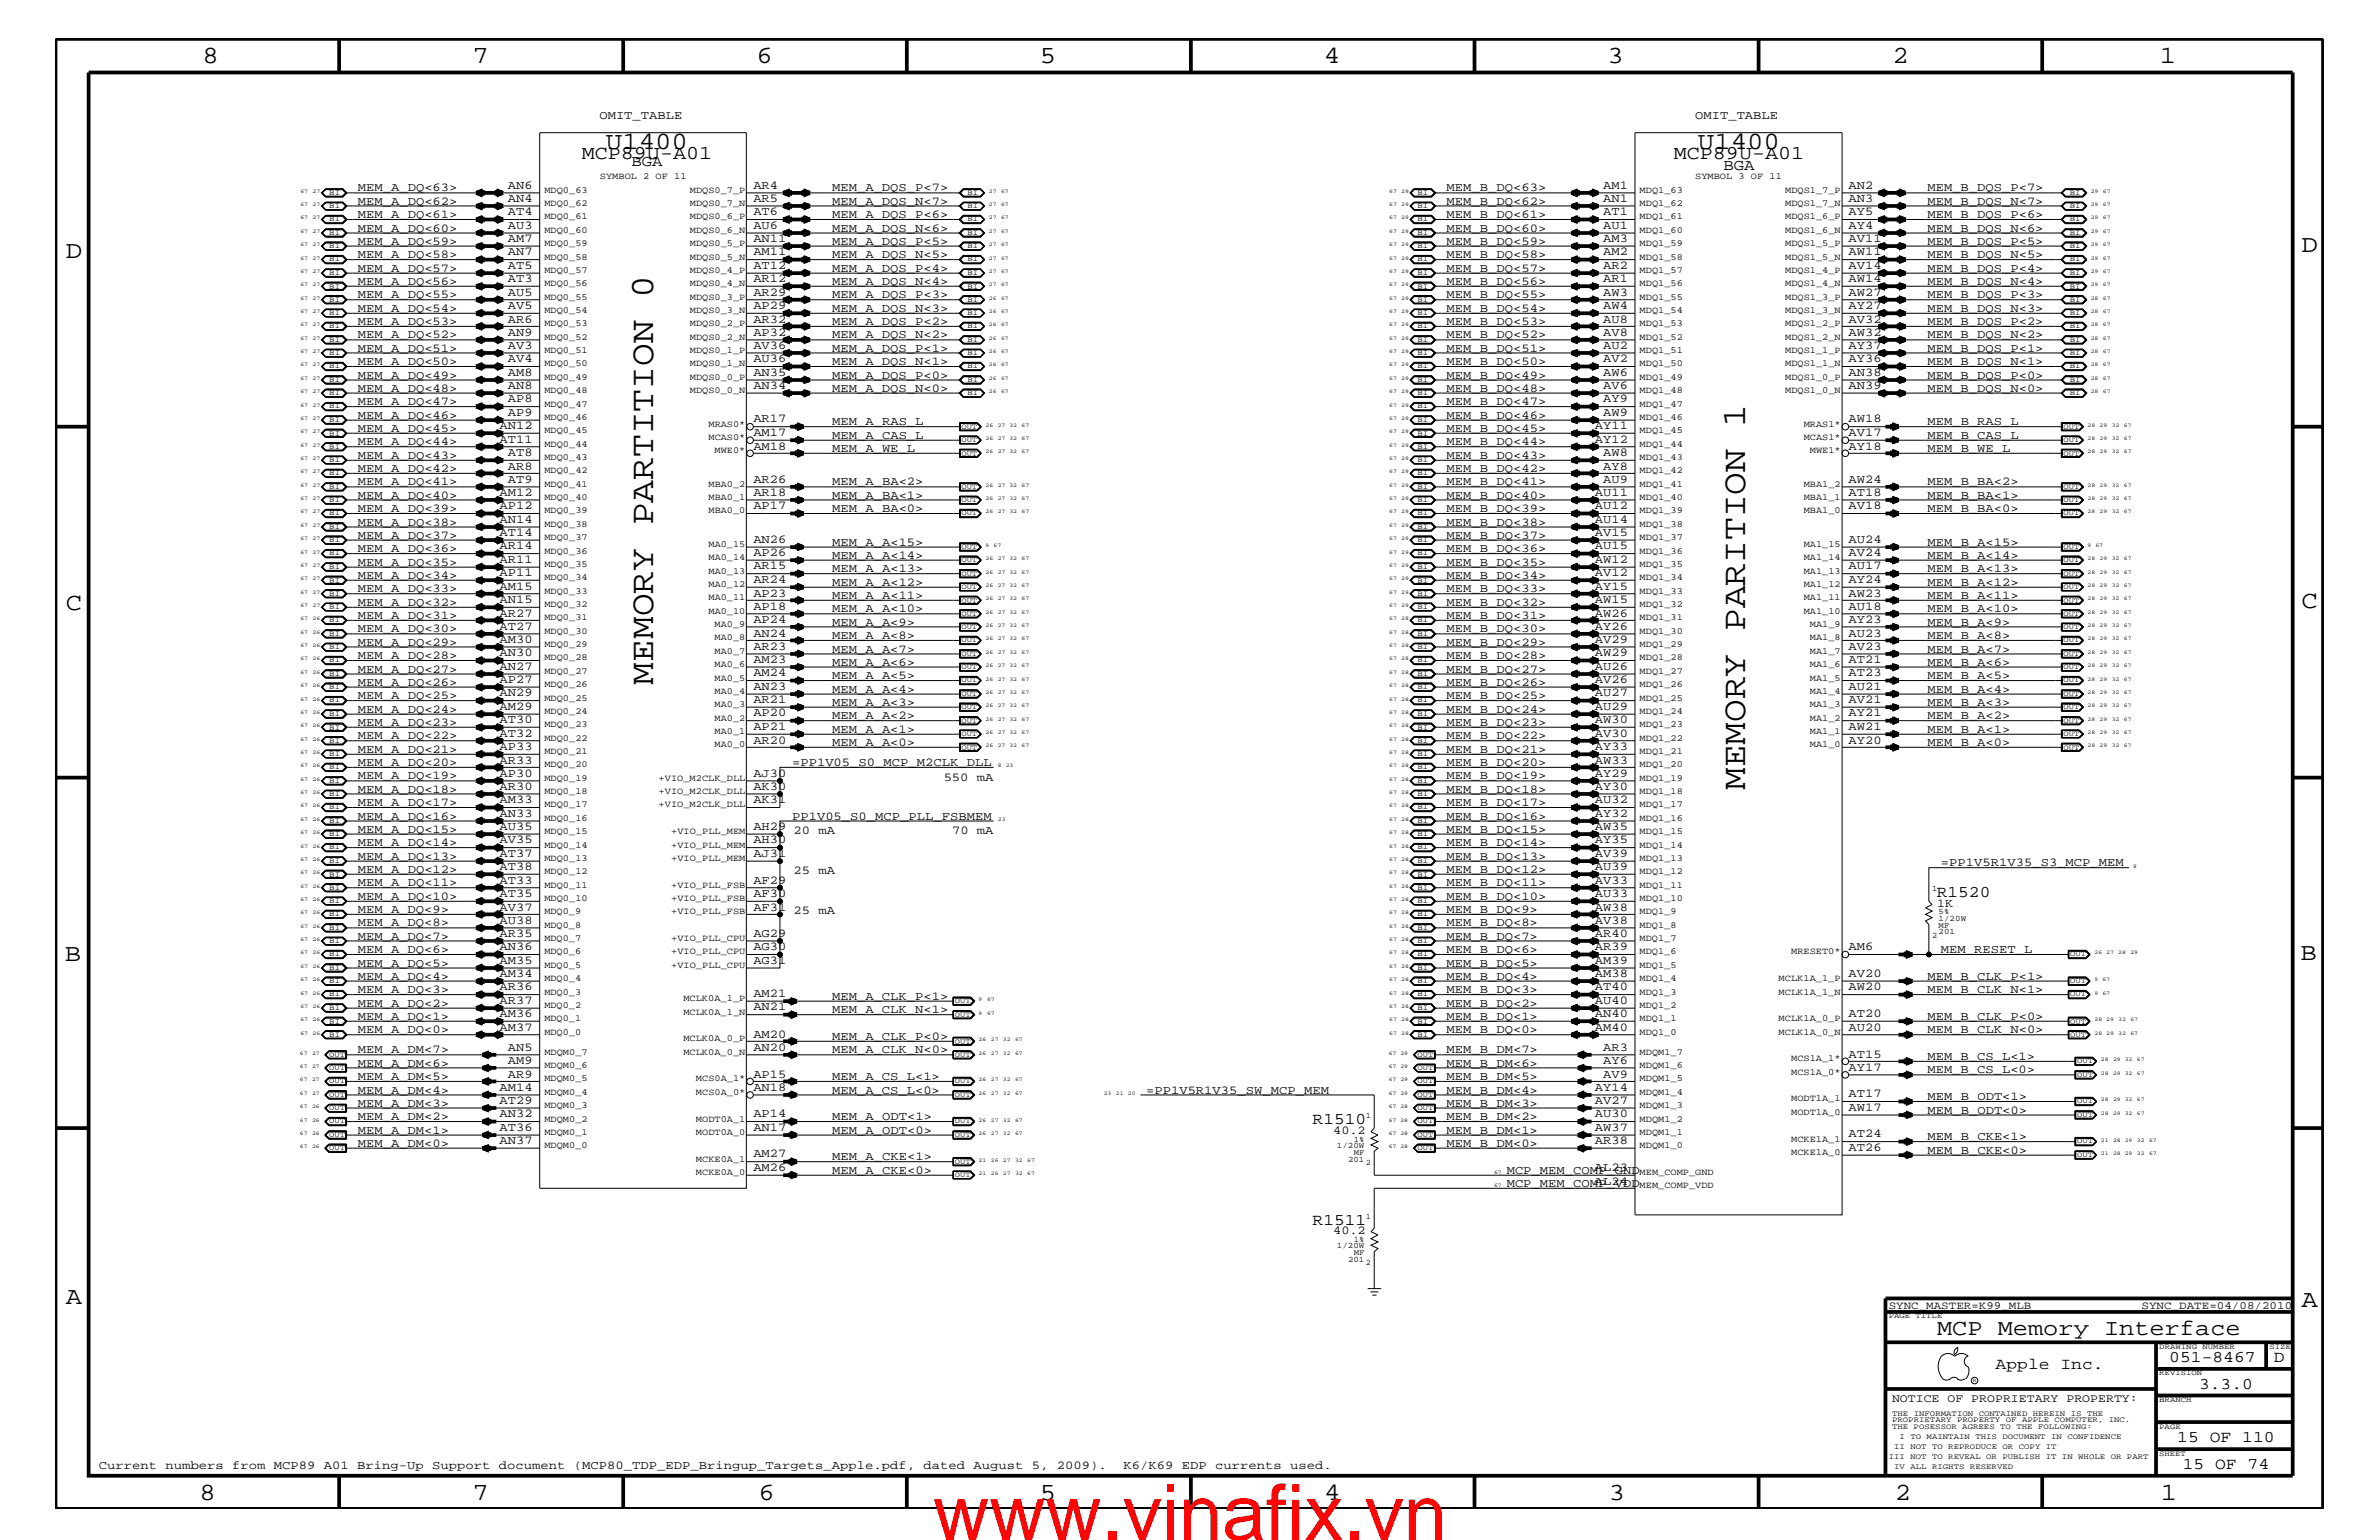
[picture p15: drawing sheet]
<svg xmlns="http://www.w3.org/2000/svg" width="432mm" height="279mm" viewBox="0 0 432 279" stroke-linecap="round" stroke-linejoin="round" font-family="sans-serif">
<defs><g id="words">
<text font-size="14.1" fill="#f00" x="169.3" y="279.4">www.vinafix.vn</text>
<g font-size="6.2">
<text x="118.5" y="124.2" transform="rotate(-90 118.5 124.2)">MEMORY PARTITION 0</text>
<text x="316.7" y="143.4" transform="rotate(-90 316.7 143.4)">MEMORY PARITION 1</text>
</g>
<g font-size="4.5">
<text x="36.7" y="11.5">8</text>
<text x="85.8" y="11.5">7</text>
<text x="137.3" y="11.5">6</text>
<text x="188.7" y="11.5">5</text>
<text x="240.3" y="11.5">4</text>
<text x="291.8" y="11.5">3</text>
<text x="343.5" y="11.5">2</text>
<text x="392" y="11.5">1</text>
<text x="110" y="27.1">U1400</text>
<text x="308.2" y="27">U1400</text>
<text x="11.9" y="46.8">D</text>
<text x="417.7" y="45.7">D</text>
<text x="11.9" y="110.6">C</text>
<text x="417.7" y="110.3">C</text>
<text x="11.8" y="174.3">B</text>
<text x="417.6" y="174.2">B</text>
<text x="11.9" y="236.7">A</text>
<text x="417.7" y="237.1">A</text>
<text x="36.2" y="272.1">8</text>
<text x="85.8" y="272.1">7</text>
<text x="137.7" y="272.1">6</text>
<text x="188.7" y="272.1">5</text>
<text x="240.4" y="272.1">4</text>
<text x="292" y="272.1">3</text>
<text x="343.9" y="272.1">2</text>
<text x="392.2" y="272.1">1</text>
</g>
<text font-size="4.1" x="351.6" y="242.3">MCP Memory Interface</text>
<g font-size="3.6">
<text x="105.6" y="28.8">MCP89U-A01</text>
<text x="303.8" y="28.9">MCP89U-A01</text>
</g>
<g font-size="3">
<text x="351.5" y="162.8">R1520</text>
<text x="238.3" y="204">R1510</text>
<text x="238.3" y="222.2">R1511</text>
<text x="362.2" y="248.4">Apple Inc.</text>
<text x="393.7" y="247.1">051-8467</text>
<text x="399.2" y="252">3.3.0</text>
<text x="412.7" y="247.1">D</text>
<text x="395.2" y="261.6">15 OF 110</text>
<text x="396.2" y="266.6">15 OF 74</text>
</g>
<g font-size="2.9">
<text x="114.6" y="30.2">BGA</text>
<text x="312.8" y="30.8">BGA</text>
</g>
<g font-size="2.2">
<text x="108.8" y="21.6">OMIT_TABLE</text>
<text x="307.7" y="21.6">OMIT_TABLE</text>
<text x="64.9" y="34.7">MEM_A_DQ&lt;63&gt;</text>
<text x="92.2" y="34.2">AN6</text>
<text x="136.7" y="34.2">AR4</text>
<text x="151" y="34.7">MEM_A_DQS_P&lt;7&gt;</text>
<text x="262.6" y="34.7">MEM_B_DQ&lt;63&gt;</text>
<text x="291" y="34.2">AM1</text>
<text x="335.5" y="34.2">AN2</text>
<text x="349.8" y="34.7">MEM_B_DQS_P&lt;7&gt;</text>
<text x="64.9" y="39.6">MEM_A_DQ&lt;61&gt;</text>
<text x="64.9" y="37.2">MEM_A_DQ&lt;62&gt;</text>
<text x="92.2" y="39.1">AT4</text>
<text x="92.2" y="36.7">AN4</text>
<text x="92.2" y="41.5">AU3</text>
<text x="136.7" y="41.5">AU6</text>
<text x="136.7" y="36.7">AR5</text>
<text x="136.7" y="39.1">AT6</text>
<text x="151" y="37.2">MEM_A_DQS_N&lt;7&gt;</text>
<text x="151" y="39.6">MEM_A_DQS_P&lt;6&gt;</text>
<text x="262.6" y="39.6">MEM_B_DQ&lt;61&gt;</text>
<text x="262.6" y="37.2">MEM_B_DQ&lt;62&gt;</text>
<text x="291" y="39.1">AT1</text>
<text x="291" y="41.5">AU1</text>
<text x="291" y="36.7">AN1</text>
<text x="335.5" y="36.7">AN3</text>
<text x="335.5" y="39.1">AY5</text>
<text x="335.5" y="41.5">AY4</text>
<text x="349.8" y="37.2">MEM_B_DQS_N&lt;7&gt;</text>
<text x="349.8" y="39.6">MEM_B_DQS_P&lt;6&gt;</text>
<text x="64.9" y="42">MEM_A_DQ&lt;60&gt;</text>
<text x="64.9" y="44.4">MEM_A_DQ&lt;59&gt;</text>
<text x="64.9" y="46.8">MEM_A_DQ&lt;58&gt;</text>
<text x="92.2" y="44">AM7</text>
<text x="92.2" y="46.3">AN7</text>
<text x="136.7" y="46.3">AM11</text>
<text x="136.7" y="44">AN11</text>
<text x="151" y="46.8">MEM_A_DQS_N&lt;5&gt;</text>
<text x="151" y="44.4">MEM_A_DQS_P&lt;5&gt;</text>
<text x="151" y="42">MEM_A_DQS_N&lt;6&gt;</text>
<text x="262.6" y="44.4">MEM_B_DQ&lt;59&gt;</text>
<text x="262.6" y="42">MEM_B_DQ&lt;60&gt;</text>
<text x="262.6" y="46.8">MEM_B_DQ&lt;58&gt;</text>
<text x="291" y="44">AM3</text>
<text x="291" y="46.3">AM2</text>
<text x="335.5" y="44">AV11</text>
<text x="335.5" y="46.3">AW11</text>
<text x="349.8" y="42">MEM_B_DQS_N&lt;6&gt;</text>
<text x="349.8" y="44.4">MEM_B_DQS_P&lt;5&gt;</text>
<text x="349.8" y="46.8">MEM_B_DQS_N&lt;5&gt;</text>
<text x="64.9" y="51.7">MEM_A_DQ&lt;56&gt;</text>
<text x="64.9" y="49.3">MEM_A_DQ&lt;57&gt;</text>
<text x="92.2" y="48.8">AT5</text>
<text x="92.2" y="53.6">AU5</text>
<text x="92.2" y="51.3">AT3</text>
<text x="136.7" y="53.6">AR29</text>
<text x="136.7" y="51.3">AR12</text>
<text x="136.7" y="48.8">AT12</text>
<text x="151" y="51.7">MEM_A_DQS_N&lt;4&gt;</text>
<text x="151" y="49.3">MEM_A_DQS_P&lt;4&gt;</text>
<text x="262.6" y="51.7">MEM_B_DQ&lt;56&gt;</text>
<text x="262.6" y="49.3">MEM_B_DQ&lt;57&gt;</text>
<text x="291" y="53.6">AW3</text>
<text x="291" y="51.3">AR1</text>
<text x="291" y="48.8">AR2</text>
<text x="335.5" y="48.8">AV14</text>
<text x="335.5" y="51.3">AW14</text>
<text x="335.5" y="53.6">AW27</text>
<text x="349.8" y="49.3">MEM_B_DQS_P&lt;4&gt;</text>
<text x="349.8" y="51.7">MEM_B_DQS_N&lt;4&gt;</text>
<text x="64.9" y="54.1">MEM_A_DQ&lt;55&gt;</text>
<text x="64.9" y="56.6">MEM_A_DQ&lt;54&gt;</text>
<text x="64.9" y="59">MEM_A_DQ&lt;53&gt;</text>
<text x="92.2" y="56.1">AV5</text>
<text x="92.2" y="58.5">AR6</text>
<text x="136.7" y="58.5">AR32</text>
<text x="136.7" y="56.1">AP29</text>
<text x="151" y="59">MEM_A_DQS_P&lt;2&gt;</text>
<text x="151" y="56.6">MEM_A_DQS_N&lt;3&gt;</text>
<text x="151" y="54.1">MEM_A_DQS_P&lt;3&gt;</text>
<text x="262.6" y="59">MEM_B_DQ&lt;53&gt;</text>
<text x="262.6" y="56.6">MEM_B_DQ&lt;54&gt;</text>
<text x="262.6" y="54.1">MEM_B_DQ&lt;55&gt;</text>
<text x="291" y="58.5">AU8</text>
<text x="291" y="56.1">AW4</text>
<text x="335.5" y="58.5">AV32</text>
<text x="335.5" y="56.1">AY27</text>
<text x="349.8" y="59">MEM_B_DQS_P&lt;2&gt;</text>
<text x="349.8" y="56.6">MEM_B_DQS_N&lt;3&gt;</text>
<text x="349.8" y="54.1">MEM_B_DQS_P&lt;3&gt;</text>
<text x="64.9" y="61.4">MEM_A_DQ&lt;52&gt;</text>
<text x="64.9" y="63.9">MEM_A_DQ&lt;51&gt;</text>
<text x="92.2" y="65.7">AV4</text>
<text x="92.2" y="60.9">AN9</text>
<text x="92.2" y="63.4">AV3</text>
<text x="136.7" y="65.7">AU36</text>
<text x="136.7" y="63.4">AV36</text>
<text x="136.7" y="60.9">AP32</text>
<text x="151" y="63.9">MEM_A_DQS_P&lt;1&gt;</text>
<text x="151" y="61.4">MEM_A_DQS_N&lt;2&gt;</text>
<text x="262.6" y="63.9">MEM_B_DQ&lt;51&gt;</text>
<text x="262.6" y="61.4">MEM_B_DQ&lt;52&gt;</text>
<text x="291" y="65.7">AV2</text>
<text x="291" y="63.4">AU2</text>
<text x="291" y="60.9">AV8</text>
<text x="335.5" y="63.4">AY37</text>
<text x="335.5" y="65.7">AY36</text>
<text x="335.5" y="60.9">AW32</text>
<text x="349.8" y="63.9">MEM_B_DQS_P&lt;1&gt;</text>
<text x="349.8" y="61.4">MEM_B_DQS_N&lt;2&gt;</text>
<text x="64.9" y="71.1">MEM_A_DQ&lt;48&gt;</text>
<text x="64.9" y="66.2">MEM_A_DQ&lt;50&gt;</text>
<text x="64.9" y="68.7">MEM_A_DQ&lt;49&gt;</text>
<text x="92.2" y="70.6">AN8</text>
<text x="92.2" y="68.2">AM8</text>
<text x="136.7" y="70.6">AN34</text>
<text x="136.7" y="68.2">AN35</text>
<text x="151" y="71.1">MEM_A_DQS_N&lt;0&gt;</text>
<text x="151" y="68.7">MEM_A_DQS_P&lt;0&gt;</text>
<text x="151" y="66.2">MEM_A_DQS_N&lt;1&gt;</text>
<text x="262.6" y="71.1">MEM_B_DQ&lt;48&gt;</text>
<text x="262.6" y="68.7">MEM_B_DQ&lt;49&gt;</text>
<text x="262.6" y="66.2">MEM_B_DQ&lt;50&gt;</text>
<text x="291" y="70.6">AV6</text>
<text x="291" y="68.2">AW6</text>
<text x="335.5" y="68.2">AN38</text>
<text x="335.5" y="70.6">AN39</text>
<text x="349.8" y="66.2">MEM_B_DQS_N&lt;1&gt;</text>
<text x="349.8" y="68.7">MEM_B_DQS_P&lt;0&gt;</text>
<text x="349.8" y="71.1">MEM_B_DQS_N&lt;0&gt;</text>
<text x="64.9" y="76">MEM_A_DQ&lt;46&gt;</text>
<text x="64.9" y="73.5">MEM_A_DQ&lt;47&gt;</text>
<text x="90.7" y="77.9">AN12</text>
<text x="92.2" y="75.5">AP9</text>
<text x="92.2" y="73">AP8</text>
<text x="136.7" y="76.7">AR17</text>
<text x="151" y="77.2">MEM_A_RAS_L</text>
<text x="262.6" y="73.5">MEM_B_DQ&lt;47&gt;</text>
<text x="262.6" y="76">MEM_B_DQ&lt;46&gt;</text>
<text x="289.5" y="77.9">AY11</text>
<text x="291" y="73">AY9</text>
<text x="291" y="75.5">AW9</text>
<text x="335.5" y="76.7">AW18</text>
<text x="349.8" y="77.2">MEM_B_RAS_L</text>
<text x="64.9" y="78.3">MEM_A_DQ&lt;45&gt;</text>
<text x="64.9" y="80.8">MEM_A_DQ&lt;44&gt;</text>
<text x="64.9" y="83.3">MEM_A_DQ&lt;43&gt;</text>
<text x="90.7" y="80.3">AT11</text>
<text x="92.2" y="82.7">AT8</text>
<text x="136.7" y="79.1">AM17</text>
<text x="136.7" y="81.6">AM18</text>
<text x="151" y="79.6">MEM_A_CAS_L</text>
<text x="151" y="82">MEM_A_WE_L</text>
<text x="262.6" y="83.3">MEM_B_DQ&lt;43&gt;</text>
<text x="262.6" y="80.8">MEM_B_DQ&lt;44&gt;</text>
<text x="262.6" y="78.3">MEM_B_DQ&lt;45&gt;</text>
<text x="289.5" y="80.3">AY12</text>
<text x="291" y="82.7">AW8</text>
<text x="335.5" y="81.6">AY18</text>
<text x="335.5" y="79.1">AV17</text>
<text x="349.8" y="82">MEM_B_WE_L</text>
<text x="349.8" y="79.6">MEM_B_CAS_L</text>
<text x="64.9" y="88.1">MEM_A_DQ&lt;41&gt;</text>
<text x="64.9" y="85.6">MEM_A_DQ&lt;42&gt;</text>
<text x="92.2" y="87.6">AT9</text>
<text x="92.2" y="85.2">AR8</text>
<text x="136.7" y="87.6">AR26</text>
<text x="151" y="88.1">MEM_A_BA&lt;2&gt;</text>
<text x="262.6" y="88.1">MEM_B_DQ&lt;41&gt;</text>
<text x="262.6" y="85.6">MEM_B_DQ&lt;42&gt;</text>
<text x="291" y="87.6">AU9</text>
<text x="291" y="85.2">AY8</text>
<text x="335.5" y="87.6">AW24</text>
<text x="349.8" y="88.1">MEM_B_BA&lt;2&gt;</text>
<text x="64.9" y="90.5">MEM_A_DQ&lt;40&gt;</text>
<text x="64.9" y="92.9">MEM_A_DQ&lt;39&gt;</text>
<text x="64.9" y="95.4">MEM_A_DQ&lt;38&gt;</text>
<text x="90.7" y="90">AM12</text>
<text x="90.7" y="92.4">AP12</text>
<text x="90.7" y="94.9">AN14</text>
<text x="136.7" y="92.4">AP17</text>
<text x="136.7" y="90">AR18</text>
<text x="151" y="92.9">MEM_A_BA&lt;0&gt;</text>
<text x="151" y="90.5">MEM_A_BA&lt;1&gt;</text>
<text x="262.6" y="95.4">MEM_B_DQ&lt;38&gt;</text>
<text x="262.6" y="92.9">MEM_B_DQ&lt;39&gt;</text>
<text x="262.6" y="90.5">MEM_B_DQ&lt;40&gt;</text>
<text x="289.5" y="94.9">AU14</text>
<text x="289.5" y="92.4">AU12</text>
<text x="289.5" y="90">AU11</text>
<text x="335.5" y="90">AT18</text>
<text x="335.5" y="92.4">AV18</text>
<text x="349.8" y="90.5">MEM_B_BA&lt;1&gt;</text>
<text x="349.8" y="92.9">MEM_B_BA&lt;0&gt;</text>
<text x="64.9" y="100.2">MEM_A_DQ&lt;36&gt;</text>
<text x="64.9" y="97.7">MEM_A_DQ&lt;37&gt;</text>
<text x="90.7" y="99.7">AR14</text>
<text x="90.7" y="97.3">AT14</text>
<text x="136.7" y="98.5">AN26</text>
<text x="136.7" y="101">AP26</text>
<text x="151" y="99">MEM_A_A&lt;15&gt;</text>
<text x="151" y="101.4">MEM_A_A&lt;14&gt;</text>
<text x="262.6" y="100.2">MEM_B_DQ&lt;36&gt;</text>
<text x="262.6" y="97.7">MEM_B_DQ&lt;37&gt;</text>
<text x="289.5" y="99.7">AU15</text>
<text x="289.5" y="97.3">AV15</text>
<text x="335.5" y="101">AV24</text>
<text x="335.5" y="98.5">AU24</text>
<text x="349.8" y="101.4">MEM_B_A&lt;14&gt;</text>
<text x="349.8" y="99">MEM_B_A&lt;15&gt;</text>
<text x="64.9" y="102.6">MEM_A_DQ&lt;35&gt;</text>
<text x="64.9" y="105">MEM_A_DQ&lt;34&gt;</text>
<text x="64.9" y="107.5">MEM_A_DQ&lt;33&gt;</text>
<text x="90.7" y="102.1">AR11</text>
<text x="90.7" y="104.6">AP11</text>
<text x="90.7" y="107">AM15</text>
<text x="136.7" y="105.8">AR24</text>
<text x="136.7" y="103.3">AR15</text>
<text x="151" y="106.3">MEM_A_A&lt;12&gt;</text>
<text x="151" y="103.8">MEM_A_A&lt;13&gt;</text>
<text x="262.6" y="107.5">MEM_B_DQ&lt;33&gt;</text>
<text x="262.6" y="105">MEM_B_DQ&lt;34&gt;</text>
<text x="262.6" y="102.6">MEM_B_DQ&lt;35&gt;</text>
<text x="289.5" y="107">AY15</text>
<text x="289.5" y="104.6">AV12</text>
<text x="289.5" y="102.1">AW12</text>
<text x="335.5" y="103.3">AU17</text>
<text x="335.5" y="105.8">AY24</text>
<text x="349.8" y="103.8">MEM_B_A&lt;13&gt;</text>
<text x="349.8" y="106.3">MEM_B_A&lt;12&gt;</text>
<text x="64.9" y="112.3">MEM_A_DQ&lt;31&gt;</text>
<text x="64.9" y="109.9">MEM_A_DQ&lt;32&gt;</text>
<text x="90.7" y="111.9">AR27</text>
<text x="90.7" y="109.4">AN15</text>
<text x="136.7" y="113.1">AP24</text>
<text x="136.7" y="110.6">AP18</text>
<text x="136.7" y="108.2">AP23</text>
<text x="151" y="113.6">MEM_A_A&lt;9&gt;</text>
<text x="151" y="111.1">MEM_A_A&lt;10&gt;</text>
<text x="151" y="108.7">MEM_A_A&lt;11&gt;</text>
<text x="262.6" y="112.3">MEM_B_DQ&lt;31&gt;</text>
<text x="262.6" y="109.9">MEM_B_DQ&lt;32&gt;</text>
<text x="289.5" y="111.9">AW26</text>
<text x="289.5" y="109.4">AW15</text>
<text x="335.5" y="108.2">AW23</text>
<text x="335.5" y="110.6">AU18</text>
<text x="335.5" y="113.1">AY23</text>
<text x="349.8" y="108.7">MEM_B_A&lt;11&gt;</text>
<text x="349.8" y="111.1">MEM_B_A&lt;10&gt;</text>
<text x="349.8" y="113.6">MEM_B_A&lt;9&gt;</text>
<text x="64.9" y="114.8">MEM_A_DQ&lt;30&gt;</text>
<text x="64.9" y="117.2">MEM_A_DQ&lt;29&gt;</text>
<text x="64.9" y="119.6">MEM_A_DQ&lt;28&gt;</text>
<text x="90.7" y="114.2">AT27</text>
<text x="90.7" y="116.7">AM30</text>
<text x="90.7" y="119.1">AN30</text>
<text x="136.7" y="115.5">AN24</text>
<text x="136.7" y="117.9">AR23</text>
<text x="151" y="115.9">MEM_A_A&lt;8&gt;</text>
<text x="151" y="118.4">MEM_A_A&lt;7&gt;</text>
<text x="262.6" y="119.6">MEM_B_DQ&lt;28&gt;</text>
<text x="262.6" y="117.2">MEM_B_DQ&lt;29&gt;</text>
<text x="262.6" y="114.8">MEM_B_DQ&lt;30&gt;</text>
<text x="289.5" y="119.1">AW29</text>
<text x="289.5" y="116.7">AV29</text>
<text x="289.5" y="114.2">AY26</text>
<text x="335.5" y="115.5">AU23</text>
<text x="335.5" y="117.9">AV23</text>
<text x="349.8" y="115.9">MEM_B_A&lt;8&gt;</text>
<text x="349.8" y="118.4">MEM_B_A&lt;7&gt;</text>
<text x="64.9" y="124.4">MEM_A_DQ&lt;26&gt;</text>
<text x="64.9" y="122">MEM_A_DQ&lt;27&gt;</text>
<text x="90.7" y="124">AP27</text>
<text x="90.7" y="121.5">AN27</text>
<text x="136.7" y="125.2">AN23</text>
<text x="136.7" y="122.7">AM24</text>
<text x="136.7" y="120.3">AM23</text>
<text x="151" y="125.7">MEM_A_A&lt;4&gt;</text>
<text x="151" y="123.2">MEM_A_A&lt;5&gt;</text>
<text x="151" y="120.8">MEM_A_A&lt;6&gt;</text>
<text x="262.6" y="124.4">MEM_B_DQ&lt;26&gt;</text>
<text x="262.6" y="122">MEM_B_DQ&lt;27&gt;</text>
<text x="289.5" y="124">AV26</text>
<text x="289.5" y="121.5">AU26</text>
<text x="335.5" y="120.3">AT21</text>
<text x="335.5" y="122.7">AT23</text>
<text x="335.5" y="125.2">AU21</text>
<text x="349.8" y="120.8">MEM_B_A&lt;6&gt;</text>
<text x="349.8" y="123.2">MEM_B_A&lt;5&gt;</text>
<text x="349.8" y="125.7">MEM_B_A&lt;4&gt;</text>
<text x="64.9" y="126.9">MEM_A_DQ&lt;25&gt;</text>
<text x="64.9" y="131.7">MEM_A_DQ&lt;23&gt;</text>
<text x="64.9" y="129.3">MEM_A_DQ&lt;24&gt;</text>
<text x="90.7" y="126.4">AN29</text>
<text x="90.7" y="131.3">AT30</text>
<text x="90.7" y="128.8">AM29</text>
<text x="136.7" y="130">AP20</text>
<text x="136.7" y="127.6">AR21</text>
<text x="151" y="130.5">MEM_A_A&lt;2&gt;</text>
<text x="151" y="128">MEM_A_A&lt;3&gt;</text>
<text x="262.6" y="131.7">MEM_B_DQ&lt;23&gt;</text>
<text x="262.6" y="129.3">MEM_B_DQ&lt;24&gt;</text>
<text x="262.6" y="126.9">MEM_B_DQ&lt;25&gt;</text>
<text x="289.5" y="131.3">AW30</text>
<text x="289.5" y="128.8">AU29</text>
<text x="289.5" y="126.4">AU27</text>
<text x="335.5" y="127.6">AV21</text>
<text x="335.5" y="130">AY21</text>
<text x="349.8" y="128">MEM_B_A&lt;3&gt;</text>
<text x="349.8" y="130.5">MEM_B_A&lt;2&gt;</text>
<text x="64.9" y="136.6">MEM_A_DQ&lt;21&gt;</text>
<text x="64.9" y="134.1">MEM_A_DQ&lt;22&gt;</text>
<text x="90.7" y="136.1">AP33</text>
<text x="90.7" y="133.6">AT32</text>
<text x="136.7" y="134.9">AR20</text>
<text x="136.7" y="132.4">AP21</text>
<text x="151" y="135.3">MEM_A_A&lt;0&gt;</text>
<text x="151" y="133">MEM_A_A&lt;1&gt;</text>
<text x="262.6" y="136.6">MEM_B_DQ&lt;21&gt;</text>
<text x="262.6" y="134.1">MEM_B_DQ&lt;22&gt;</text>
<text x="289.5" y="136.1">AY33</text>
<text x="289.5" y="133.6">AV30</text>
<text x="335.5" y="132.4">AW21</text>
<text x="335.5" y="134.9">AY20</text>
<text x="349.8" y="133">MEM_B_A&lt;1&gt;</text>
<text x="349.8" y="135.3">MEM_B_A&lt;0&gt;</text>
<text x="64.9" y="139">MEM_A_DQ&lt;20&gt;</text>
<text x="64.9" y="141.4">MEM_A_DQ&lt;19&gt;</text>
<text x="64.9" y="143.9">MEM_A_DQ&lt;18&gt;</text>
<text x="90.7" y="138.5">AR33</text>
<text x="90.7" y="140.9">AP30</text>
<text x="90.7" y="143.4">AR30</text>
<text x="136.7" y="143.4">AK30</text>
<text x="136.7" y="140.9">AJ30</text>
<text x="143.8" y="139">=PP1V05_S0_MCP_M2CLK_DLL</text>
<text x="171.3" y="141.7">550 mA</text>
<text x="262.6" y="143.9">MEM_B_DQ&lt;18&gt;</text>
<text x="262.6" y="141.4">MEM_B_DQ&lt;19&gt;</text>
<text x="262.6" y="139">MEM_B_DQ&lt;20&gt;</text>
<text x="289.5" y="143.4">AY30</text>
<text x="289.5" y="140.9">AY29</text>
<text x="289.5" y="138.5">AW33</text>
<text x="64.9" y="148.7">MEM_A_DQ&lt;16&gt;</text>
<text x="64.9" y="146.2">MEM_A_DQ&lt;17&gt;</text>
<text x="90.7" y="148.2">AN33</text>
<text x="90.7" y="145.7">AM33</text>
<text x="136.7" y="145.7">AK31</text>
<text x="143.8" y="148.7">PP1V05_S0_MCP_PLL_FSBMEM</text>
<text x="262.6" y="148.7">MEM_B_DQ&lt;16&gt;</text>
<text x="262.6" y="146.2">MEM_B_DQ&lt;17&gt;</text>
<text x="289.5" y="148.2">AY32</text>
<text x="289.5" y="145.7">AU32</text>
<text x="64.9" y="151.1">MEM_A_DQ&lt;15&gt;</text>
<text x="64.9" y="153.5">MEM_A_DQ&lt;14&gt;</text>
<text x="64.9" y="156">MEM_A_DQ&lt;13&gt;</text>
<text x="90.7" y="150.7">AU35</text>
<text x="90.7" y="153">AV35</text>
<text x="90.7" y="155.5">AT37</text>
<text x="136.7" y="150.7">AH29</text>
<text x="136.7" y="153">AH30</text>
<text x="136.7" y="155.5">AJ31</text>
<text x="144" y="151.3">20 mA</text>
<text x="172.8" y="151.3">70 mA</text>
<text x="262.6" y="156">MEM_B_DQ&lt;13&gt;</text>
<text x="262.6" y="153.5">MEM_B_DQ&lt;14&gt;</text>
<text x="262.6" y="151.1">MEM_B_DQ&lt;15&gt;</text>
<text x="289.5" y="155.5">AV39</text>
<text x="289.5" y="153">AY35</text>
<text x="289.5" y="150.7">AW35</text>
<text x="64.9" y="160.8">MEM_A_DQ&lt;11&gt;</text>
<text x="64.9" y="158.4">MEM_A_DQ&lt;12&gt;</text>
<text x="90.7" y="160.3">AT33</text>
<text x="90.7" y="157.9">AT38</text>
<text x="136.7" y="160.3">AF29</text>
<text x="144" y="158.6">25 mA</text>
<text x="262.6" y="160.8">MEM_B_DQ&lt;11&gt;</text>
<text x="262.6" y="158.4">MEM_B_DQ&lt;12&gt;</text>
<text x="289.5" y="160.3">AV33</text>
<text x="289.5" y="157.9">AU39</text>
<text x="352.3" y="157.2">=PP1V5R1V35_S3_MCP_MEM</text>
<text x="64.9" y="163.3">MEM_A_DQ&lt;10&gt;</text>
<text x="64.9" y="165.6">MEM_A_DQ&lt;9&gt;</text>
<text x="90.7" y="162.8">AT35</text>
<text x="90.7" y="165.2">AV37</text>
<text x="90.7" y="167.6">AU38</text>
<text x="136.7" y="165.2">AF31</text>
<text x="136.7" y="162.8">AF30</text>
<text x="144" y="165.9">25 mA</text>
<text x="262.6" y="163.3">MEM_B_DQ&lt;10&gt;</text>
<text x="262.6" y="165.6">MEM_B_DQ&lt;9&gt;</text>
<text x="289.5" y="167.6">AV38</text>
<text x="289.5" y="165.2">AW38</text>
<text x="289.5" y="162.8">AU33</text>
<text x="351.6" y="164.5">1K</text>
<text x="64.9" y="172.9">MEM_A_DQ&lt;6&gt;</text>
<text x="64.9" y="170.5">MEM_A_DQ&lt;7&gt;</text>
<text x="64.9" y="168.1">MEM_A_DQ&lt;8&gt;</text>
<text x="90.7" y="172.4">AN36</text>
<text x="90.7" y="170">AR35</text>
<text x="136.7" y="172.4">AG30</text>
<text x="136.7" y="170">AG29</text>
<text x="262.6" y="168.1">MEM_B_DQ&lt;8&gt;</text>
<text x="262.6" y="172.9">MEM_B_DQ&lt;6&gt;</text>
<text x="262.6" y="170.5">MEM_B_DQ&lt;7&gt;</text>
<text x="289.5" y="172.4">AR39</text>
<text x="289.5" y="170">AR40</text>
<text x="335.5" y="172.4">AM6</text>
<text x="352.3" y="172.9">MEM_RESET_L</text>
<text x="64.9" y="177.7">MEM_A_DQ&lt;4&gt;</text>
<text x="64.9" y="175.4">MEM_A_DQ&lt;5&gt;</text>
<text x="90.7" y="179.7">AR36</text>
<text x="90.7" y="177.3">AM34</text>
<text x="90.7" y="174.9">AM35</text>
<text x="136.7" y="174.9">AG31</text>
<text x="262.6" y="177.7">MEM_B_DQ&lt;4&gt;</text>
<text x="262.6" y="175.4">MEM_B_DQ&lt;5&gt;</text>
<text x="289.5" y="179.7">AT40</text>
<text x="289.5" y="177.3">AM38</text>
<text x="289.5" y="174.9">AM39</text>
<text x="335.5" y="177.3">AV20</text>
<text x="335.5" y="179.7">AW20</text>
<text x="349.8" y="177.7">MEM_B_CLK_P&lt;1&gt;</text>
<text x="64.9" y="185">MEM_A_DQ&lt;1&gt;</text>
<text x="64.9" y="182.7">MEM_A_DQ&lt;2&gt;</text>
<text x="64.9" y="180.2">MEM_A_DQ&lt;3&gt;</text>
<text x="90.7" y="184.6">AM36</text>
<text x="90.7" y="182.1">AR37</text>
<text x="136.7" y="181">AM21</text>
<text x="136.7" y="183.3">AN21</text>
<text x="151" y="181.4">MEM_A_CLK_P&lt;1&gt;</text>
<text x="151" y="183.8">MEM_A_CLK_N&lt;1&gt;</text>
<text x="262.6" y="180.2">MEM_B_DQ&lt;3&gt;</text>
<text x="262.6" y="182.7">MEM_B_DQ&lt;2&gt;</text>
<text x="262.6" y="185">MEM_B_DQ&lt;1&gt;</text>
<text x="289.5" y="182.1">AU40</text>
<text x="289.5" y="184.6">AN40</text>
<text x="335.5" y="184.6">AT20</text>
<text x="349.8" y="180.2">MEM_B_CLK_N&lt;1&gt;</text>
<text x="349.8" y="185">MEM_B_CLK_P&lt;0&gt;</text>
<text x="64.9" y="191.1">MEM_A_DM&lt;7&gt;</text>
<text x="64.9" y="187.5">MEM_A_DQ&lt;0&gt;</text>
<text x="90.7" y="187">AM37</text>
<text x="92.2" y="190.6">AN5</text>
<text x="136.7" y="190.6">AN20</text>
<text x="136.7" y="188.2">AM20</text>
<text x="151" y="191.1">MEM_A_CLK_N&lt;0&gt;</text>
<text x="151" y="188.7">MEM_A_CLK_P&lt;0&gt;</text>
<text x="262.6" y="191.1">MEM_B_DM&lt;7&gt;</text>
<text x="262.6" y="187.5">MEM_B_DQ&lt;0&gt;</text>
<text x="289.5" y="187">AM40</text>
<text x="291" y="190.6">AR3</text>
<text x="335.5" y="187">AU20</text>
<text x="335.5" y="191.9">AT15</text>
<text x="349.8" y="187.5">MEM_B_CLK_N&lt;0&gt;</text>
<text x="64.9" y="195.9">MEM_A_DM&lt;5&gt;</text>
<text x="64.9" y="193.6">MEM_A_DM&lt;6&gt;</text>
<text x="90.7" y="197.9">AM14</text>
<text x="92.2" y="195.5">AR9</text>
<text x="92.2" y="193.1">AM9</text>
<text x="136.7" y="197.9">AN18</text>
<text x="136.7" y="195.5">AP15</text>
<text x="151" y="195.9">MEM_A_CS_L&lt;1&gt;</text>
<text x="262.6" y="195.9">MEM_B_DM&lt;5&gt;</text>
<text x="262.6" y="193.6">MEM_B_DM&lt;6&gt;</text>
<text x="289.5" y="197.9">AY14</text>
<text x="291" y="195.5">AV9</text>
<text x="291" y="193.1">AY6</text>
<text x="335.5" y="194.3">AY17</text>
<text x="349.8" y="194.8">MEM_B_CS_L&lt;0&gt;</text>
<text x="349.8" y="192.3">MEM_B_CS_L&lt;1&gt;</text>
<text x="64.9" y="203.2">MEM_A_DM&lt;2&gt;</text>
<text x="64.9" y="200.9">MEM_A_DM&lt;3&gt;</text>
<text x="64.9" y="198.4">MEM_A_DM&lt;4&gt;</text>
<text x="90.7" y="202.7">AN32</text>
<text x="90.7" y="200.3">AT29</text>
<text x="136.7" y="202.7">AP14</text>
<text x="151" y="198.4">MEM_A_CS_L&lt;0&gt;</text>
<text x="151" y="203.2">MEM_A_ODT&lt;1&gt;</text>
<text x="208" y="198.4">=PP1V5R1V35_SW_MCP_MEM</text>
<text x="262.6" y="203.2">MEM_B_DM&lt;2&gt;</text>
<text x="262.6" y="200.9">MEM_B_DM&lt;3&gt;</text>
<text x="262.6" y="198.4">MEM_B_DM&lt;4&gt;</text>
<text x="289.5" y="202.7">AU30</text>
<text x="289.5" y="200.3">AV27</text>
<text x="335.5" y="201.5">AW17</text>
<text x="335.5" y="199.1">AT17</text>
<text x="349.8" y="202">MEM_B_ODT&lt;0&gt;</text>
<text x="349.8" y="199.6">MEM_B_ODT&lt;1&gt;</text>
<text x="64.9" y="205.7">MEM_A_DM&lt;1&gt;</text>
<text x="64.9" y="208.1">MEM_A_DM&lt;0&gt;</text>
<text x="90.7" y="205.2">AT36</text>
<text x="90.7" y="207.6">AN37</text>
<text x="136.7" y="205.2">AN17</text>
<text x="151" y="205.7">MEM_A_ODT&lt;0&gt;</text>
<text x="242" y="205.8">40.2</text>
<text x="262.6" y="208.1">MEM_B_DM&lt;0&gt;</text>
<text x="262.6" y="205.7">MEM_B_DM&lt;1&gt;</text>
<text x="289.5" y="207.6">AR38</text>
<text x="289.5" y="205.2">AW37</text>
<text x="335.5" y="208.8">AT26</text>
<text x="335.5" y="206.4">AT24</text>
<text x="349.8" y="209.3">MEM_B_CKE&lt;0&gt;</text>
<text x="349.8" y="206.9">MEM_B_CKE&lt;1&gt;</text>
<text x="136.7" y="212.5">AM26</text>
<text x="136.7" y="210">AM27</text>
<text x="151" y="213">MEM_A_CKE&lt;0&gt;</text>
<text x="151" y="210.5">MEM_A_CKE&lt;1&gt;</text>
<text x="273.5" y="213">MCP_MEM_COMP_GND</text>
<text x="273.5" y="215.3">MCP_MEM_COMP_VDD</text>
<text x="289.5" y="212.5">AL23</text>
<text x="289.5" y="214.9">AL24</text>
<text x="242" y="224">40.2</text>
<text x="17.9" y="266.6">Current numbers from MCP89 A01 Bring-Up Support document (MCP80_TDP_EDP_Bringup_Targets_Apple.pdf, dated August 5, 2009).</text>
<text x="203.9" y="266.6">K6/K69 EDP currents used.</text>
</g>
<text font-size="2.1" x="343.4" y="254.4">NOTICE OF PROPRIETARY PROPERTY:</text>
<g font-size="2">
<text x="342.8" y="237.4">SYNC_MASTER=K99_MLB</text>
<text x="388.7" y="237.4">SYNC_DATE=04/08/2010</text>
</g>
<g font-size="1.7">
<text x="98.8" y="35">MDQ0_63</text>
<text x="108.9" y="32.5">SYMBOL 2 OF 11</text>
<text x="125.2" y="35">MDQS0_7_P</text>
<text x="297.6" y="35">MDQ1_63</text>
<text x="307.7" y="32.5">SYMBOL 3 OF 11</text>
<text x="324" y="35">MDQS1_7_P</text>
<text x="98.8" y="39.8">MDQ0_61</text>
<text x="98.8" y="37.4">MDQ0_62</text>
<text x="125.2" y="37.4">MDQS0_7_N</text>
<text x="125.2" y="39.8">MDQS0_6_P</text>
<text x="297.6" y="39.8">MDQ1_61</text>
<text x="297.6" y="37.4">MDQ1_62</text>
<text x="324" y="37.4">MDQS1_7_N</text>
<text x="324" y="39.8">MDQS1_6_P</text>
<text x="98.8" y="42.3">MDQ0_60</text>
<text x="98.8" y="44.6">MDQ0_59</text>
<text x="98.8" y="47.1">MDQ0_58</text>
<text x="125.2" y="47.1">MDQS0_5_N</text>
<text x="125.2" y="44.6">MDQS0_5_P</text>
<text x="125.2" y="42.3">MDQS0_6_N</text>
<text x="297.6" y="44.6">MDQ1_59</text>
<text x="297.6" y="42.3">MDQ1_60</text>
<text x="297.6" y="47.1">MDQ1_58</text>
<text x="324" y="42.3">MDQS1_6_N</text>
<text x="324" y="44.6">MDQS1_5_P</text>
<text x="324" y="47.1">MDQS1_5_N</text>
<text x="98.8" y="51.9">MDQ0_56</text>
<text x="98.8" y="49.6">MDQ0_57</text>
<text x="125.2" y="51.9">MDQS0_4_N</text>
<text x="125.2" y="49.6">MDQS0_4_P</text>
<text x="297.6" y="51.9">MDQ1_56</text>
<text x="297.6" y="49.6">MDQ1_57</text>
<text x="324" y="49.6">MDQS1_4_P</text>
<text x="324" y="51.9">MDQS1_4_N</text>
<text x="98.8" y="54.4">MDQ0_55</text>
<text x="98.8" y="56.8">MDQ0_54</text>
<text x="98.8" y="59.2">MDQ0_53</text>
<text x="125.2" y="59.2">MDQS0_2_P</text>
<text x="125.2" y="56.8">MDQS0_3_N</text>
<text x="125.2" y="54.4">MDQS0_3_P</text>
<text x="297.6" y="59.2">MDQ1_53</text>
<text x="297.6" y="56.8">MDQ1_54</text>
<text x="297.6" y="54.4">MDQ1_55</text>
<text x="324" y="59.2">MDQS1_2_P</text>
<text x="324" y="56.8">MDQS1_3_N</text>
<text x="324" y="54.4">MDQS1_3_P</text>
<text x="98.8" y="61.7">MDQ0_52</text>
<text x="98.8" y="64">MDQ0_51</text>
<text x="125.2" y="64">MDQS0_1_P</text>
<text x="125.2" y="61.7">MDQS0_2_N</text>
<text x="297.6" y="64">MDQ1_51</text>
<text x="297.6" y="61.7">MDQ1_52</text>
<text x="324" y="64">MDQS1_1_P</text>
<text x="324" y="61.7">MDQS1_2_N</text>
<text x="98.8" y="71.3">MDQ0_48</text>
<text x="98.8" y="66.5">MDQ0_50</text>
<text x="98.8" y="68.9">MDQ0_49</text>
<text x="125.2" y="71.3">MDQS0_0_N</text>
<text x="125.2" y="68.9">MDQS0_0_P</text>
<text x="125.2" y="66.5">MDQS0_1_N</text>
<text x="297.6" y="71.3">MDQ1_48</text>
<text x="297.6" y="68.9">MDQ1_49</text>
<text x="297.6" y="66.5">MDQ1_50</text>
<text x="324" y="66.5">MDQS1_1_N</text>
<text x="324" y="68.9">MDQS1_0_P</text>
<text x="324" y="71.3">MDQS1_0_N</text>
<text x="98.8" y="76.2">MDQ0_46</text>
<text x="98.8" y="73.8">MDQ0_47</text>
<text x="128.6" y="77.4">MRAS0*</text>
<text x="297.6" y="73.8">MDQ1_47</text>
<text x="297.6" y="76.2">MDQ1_46</text>
<text x="327.4" y="77.4">MRAS1*</text>
<text x="98.8" y="78.6">MDQ0_45</text>
<text x="98.8" y="81.1">MDQ0_44</text>
<text x="98.8" y="83.5">MDQ0_43</text>
<text x="128.6" y="79.9">MCAS0*</text>
<text x="129.7" y="82.2">MWE0*</text>
<text x="297.6" y="83.5">MDQ1_43</text>
<text x="297.6" y="81.1">MDQ1_44</text>
<text x="297.6" y="78.6">MDQ1_45</text>
<text x="327.4" y="79.9">MCAS1*</text>
<text x="328.5" y="82.2">MWE1*</text>
<text x="98.8" y="88.3">MDQ0_41</text>
<text x="98.8" y="85.9">MDQ0_42</text>
<text x="128.6" y="88.3">MBA0_2</text>
<text x="297.6" y="88.3">MDQ1_41</text>
<text x="297.6" y="85.9">MDQ1_42</text>
<text x="327.4" y="88.3">MBA1_2</text>
<text x="98.8" y="90.7">MDQ0_40</text>
<text x="98.8" y="93.2">MDQ0_39</text>
<text x="98.8" y="95.6">MDQ0_38</text>
<text x="128.6" y="93.2">MBA0_0</text>
<text x="128.6" y="90.7">MBA0_1</text>
<text x="297.6" y="95.6">MDQ1_38</text>
<text x="297.6" y="93.2">MDQ1_39</text>
<text x="297.6" y="90.7">MDQ1_40</text>
<text x="327.4" y="90.7">MBA1_1</text>
<text x="327.4" y="93.2">MBA1_0</text>
<text x="98.8" y="100.4">MDQ0_36</text>
<text x="98.8" y="98">MDQ0_37</text>
<text x="128.6" y="99.3">MA0_15</text>
<text x="128.6" y="101.6">MA0_14</text>
<text x="297.6" y="100.4">MDQ1_36</text>
<text x="297.6" y="98">MDQ1_37</text>
<text x="327.4" y="101.6">MA1_14</text>
<text x="327.4" y="99.3">MA1_15</text>
<text x="98.8" y="102.9">MDQ0_35</text>
<text x="98.8" y="105.3">MDQ0_34</text>
<text x="98.8" y="107.7">MDQ0_33</text>
<text x="128.6" y="106.5">MA0_12</text>
<text x="128.6" y="104.1">MA0_13</text>
<text x="297.6" y="107.7">MDQ1_33</text>
<text x="297.6" y="105.3">MDQ1_34</text>
<text x="297.6" y="102.9">MDQ1_35</text>
<text x="327.4" y="104.1">MA1_13</text>
<text x="327.4" y="106.5">MA1_12</text>
<text x="98.8" y="112.6">MDQ0_31</text>
<text x="98.8" y="110.2">MDQ0_32</text>
<text x="128.6" y="111.4">MA0_10</text>
<text x="128.6" y="108.9">MA0_11</text>
<text x="129.7" y="113.7">MA0_9</text>
<text x="297.6" y="112.6">MDQ1_31</text>
<text x="297.6" y="110.2">MDQ1_32</text>
<text x="327.4" y="108.9">MA1_11</text>
<text x="327.4" y="111.4">MA1_10</text>
<text x="328.5" y="113.7">MA1_9</text>
<text x="98.8" y="115">MDQ0_30</text>
<text x="98.8" y="117.4">MDQ0_29</text>
<text x="98.8" y="119.8">MDQ0_28</text>
<text x="129.7" y="116.2">MA0_8</text>
<text x="129.7" y="118.6">MA0_7</text>
<text x="297.6" y="119.8">MDQ1_28</text>
<text x="297.6" y="117.4">MDQ1_29</text>
<text x="297.6" y="115">MDQ1_30</text>
<text x="328.5" y="116.2">MA1_8</text>
<text x="328.5" y="118.6">MA1_7</text>
<text x="98.8" y="124.7">MDQ0_26</text>
<text x="98.8" y="122.3">MDQ0_27</text>
<text x="129.7" y="125.9">MA0_4</text>
<text x="129.7" y="123.5">MA0_5</text>
<text x="129.7" y="121">MA0_6</text>
<text x="297.6" y="124.7">MDQ1_26</text>
<text x="297.6" y="122.3">MDQ1_27</text>
<text x="328.5" y="121">MA1_6</text>
<text x="328.5" y="123.5">MA1_5</text>
<text x="328.5" y="125.9">MA1_4</text>
<text x="98.8" y="127.1">MDQ0_25</text>
<text x="98.8" y="131.9">MDQ0_23</text>
<text x="98.8" y="129.6">MDQ0_24</text>
<text x="129.7" y="130.8">MA0_2</text>
<text x="129.7" y="128.3">MA0_3</text>
<text x="297.6" y="131.9">MDQ1_23</text>
<text x="297.6" y="129.6">MDQ1_24</text>
<text x="297.6" y="127.1">MDQ1_25</text>
<text x="328.5" y="128.3">MA1_3</text>
<text x="328.5" y="130.8">MA1_2</text>
<text x="98.8" y="136.8">MDQ0_21</text>
<text x="98.8" y="134.4">MDQ0_22</text>
<text x="129.7" y="135.6">MA0_0</text>
<text x="129.7" y="133.2">MA0_1</text>
<text x="297.6" y="136.8">MDQ1_21</text>
<text x="297.6" y="134.4">MDQ1_22</text>
<text x="328.5" y="133.2">MA1_1</text>
<text x="328.5" y="135.6">MA1_0</text>
<text x="98.8" y="139.2">MDQ0_20</text>
<text x="98.8" y="141.7">MDQ0_19</text>
<text x="119.5" y="141.7">+VIO_M2CLK_DLL</text>
<text x="297.6" y="141.7">MDQ1_19</text>
<text x="297.6" y="139.2">MDQ1_20</text>
<text x="98.8" y="149">MDQ0_16</text>
<text x="98.8" y="144">MDQ0_18</text>
<text x="98.8" y="146.5">MDQ0_17</text>
<text x="119.5" y="146.5">+VIO_M2CLK_DLL</text>
<text x="119.5" y="144">+VIO_M2CLK_DLL</text>
<text x="297.6" y="149">MDQ1_16</text>
<text x="297.6" y="146.5">MDQ1_17</text>
<text x="297.6" y="144">MDQ1_18</text>
<text x="98.8" y="151.3">MDQ0_15</text>
<text x="98.8" y="153.8">MDQ0_14</text>
<text x="121.8" y="151.3">+VIO_PLL_MEM</text>
<text x="121.8" y="153.8">+VIO_PLL_MEM</text>
<text x="297.6" y="153.8">MDQ1_14</text>
<text x="297.6" y="151.3">MDQ1_15</text>
<text x="98.8" y="161.1">MDQ0_11</text>
<text x="98.8" y="156.2">MDQ0_13</text>
<text x="98.8" y="158.6">MDQ0_12</text>
<text x="121.8" y="156.2">+VIO_PLL_MEM</text>
<text x="121.8" y="161.1">+VIO_PLL_FSB</text>
<text x="297.6" y="161.1">MDQ1_11</text>
<text x="297.6" y="158.6">MDQ1_12</text>
<text x="297.6" y="156.2">MDQ1_13</text>
<text x="98.8" y="163.5">MDQ0_10</text>
<text x="98.8" y="165.9">MDQ0_9</text>
<text x="121.8" y="165.9">+VIO_PLL_FSB</text>
<text x="121.8" y="163.5">+VIO_PLL_FSB</text>
<text x="297.6" y="165.9">MDQ1_9</text>
<text x="297.6" y="163.5">MDQ1_10</text>
<text x="98.8" y="173.2">MDQ0_6</text>
<text x="98.8" y="170.7">MDQ0_7</text>
<text x="98.8" y="168.3">MDQ0_8</text>
<text x="121.8" y="173.2">+VIO_PLL_CPU</text>
<text x="121.8" y="170.7">+VIO_PLL_CPU</text>
<text x="297.6" y="173.2">MDQ1_6</text>
<text x="297.6" y="170.7">MDQ1_7</text>
<text x="297.6" y="168.3">MDQ1_8</text>
<text x="325.1" y="173.2">MRESET0*</text>
<text x="98.8" y="178">MDQ0_4</text>
<text x="98.8" y="175.6">MDQ0_5</text>
<text x="121.8" y="175.6">+VIO_PLL_CPU</text>
<text x="297.6" y="178">MDQ1_4</text>
<text x="297.6" y="175.6">MDQ1_5</text>
<text x="322.8" y="178">MCLK1A_1_P</text>
<text x="98.8" y="185.3">MDQ0_1</text>
<text x="98.8" y="182.9">MDQ0_2</text>
<text x="98.8" y="180.5">MDQ0_3</text>
<text x="124" y="181.6">MCLK0A_1_P</text>
<text x="124" y="184.1">MCLK0A_1_N</text>
<text x="297.6" y="180.5">MDQ1_3</text>
<text x="297.6" y="182.9">MDQ1_2</text>
<text x="297.6" y="185.3">MDQ1_1</text>
<text x="322.8" y="180.5">MCLK1A_1_N</text>
<text x="322.8" y="185.3">MCLK1A_0_P</text>
<text x="98.8" y="191.4">MDQM0_7</text>
<text x="98.8" y="187.7">MDQ0_0</text>
<text x="124" y="191.4">MCLK0A_0_N</text>
<text x="124" y="188.9">MCLK0A_0_P</text>
<text x="297.6" y="191.4">MDQM1_7</text>
<text x="297.6" y="187.7">MDQ1_0</text>
<text x="322.8" y="187.7">MCLK1A_0_N</text>
<text x="98.8" y="196.2">MDQM0_5</text>
<text x="98.8" y="193.7">MDQM0_6</text>
<text x="126.3" y="196.2">MCS0A_1*</text>
<text x="297.6" y="196.2">MDQM1_5</text>
<text x="297.6" y="193.7">MDQM1_6</text>
<text x="325.1" y="195">MCS1A_0*</text>
<text x="325.1" y="192.6">MCS1A_1*</text>
<text x="98.8" y="203.5">MDQM0_2</text>
<text x="98.8" y="201">MDQM0_3</text>
<text x="98.8" y="198.7">MDQM0_4</text>
<text x="126.3" y="198.7">MCS0A_0*</text>
<text x="126.3" y="203.5">MODT0A_1</text>
<text x="297.6" y="203.5">MDQM1_2</text>
<text x="297.6" y="201">MDQM1_3</text>
<text x="297.6" y="198.7">MDQM1_4</text>
<text x="325.1" y="202.3">MODT1A_0</text>
<text x="325.1" y="199.8">MODT1A_1</text>
<text x="98.8" y="205.9">MDQM0_1</text>
<text x="98.8" y="208.3">MDQM0_0</text>
<text x="126.3" y="205.9">MODT0A_0</text>
<text x="297.6" y="208.3">MDQM1_0</text>
<text x="297.6" y="205.9">MDQM1_1</text>
<text x="325.1" y="209.6">MCKE1A_0</text>
<text x="325.1" y="207.1">MCKE1A_1</text>
<text x="126.3" y="213.2">MCKE0A_0</text>
<text x="126.3" y="210.8">MCKE0A_1</text>
<text x="297.6" y="213.2">MEM_COMP_GND</text>
<text x="297.6" y="215.6">MEM_COMP_VDD</text>
</g>
<g font-size="1.5">
<text x="350.7" y="161.7">1</text>
<text x="351.9" y="167.1">1/20W</text>
<text x="351.9" y="165.9">5%</text>
<text x="350.7" y="170.1">2</text>
<text x="351.9" y="168.3">MF</text>
<text x="351.9" y="169.5">201</text>
<text x="247.9" y="202.9">1</text>
<text x="242.7" y="208.3">1/20W</text>
<text x="245.7" y="209.6">MF</text>
<text x="245.7" y="207.1">1%</text>
<text x="244.7" y="210.8">201</text>
<text x="247.9" y="211.4">2</text>
<text x="247.9" y="221.1">1</text>
<text x="242.7" y="226.5">1/20W</text>
<text x="245.7" y="227.7">MF</text>
<text x="245.7" y="225.3">1%</text>
<text x="244.7" y="229">201</text>
<text x="247.9" y="229.6">2</text>
</g>
<g font-size="1.4">
<text x="59.8" y="35.3">BI</text>
<text x="175.6" y="35.3">BI</text>
<text x="257.3" y="35.3">BI</text>
<text x="375.7" y="35.3">BI</text>
<text x="59.8" y="37.8">BI</text>
<text x="59.8" y="40.2">BI</text>
<text x="175.6" y="37.8">BI</text>
<text x="175.6" y="40.2">BI</text>
<text x="257.3" y="37.8">BI</text>
<text x="257.3" y="40.2">BI</text>
<text x="375.7" y="37.8">BI</text>
<text x="375.7" y="40.2">BI</text>
<text x="59.8" y="42.6">BI</text>
<text x="59.8" y="45.1">BI</text>
<text x="59.8" y="47.4">BI</text>
<text x="175.6" y="42.6">BI</text>
<text x="175.6" y="47.4">BI</text>
<text x="175.6" y="45.1">BI</text>
<text x="257.3" y="42.6">BI</text>
<text x="257.3" y="45.1">BI</text>
<text x="257.3" y="47.4">BI</text>
<text x="375.7" y="42.6">BI</text>
<text x="375.7" y="47.4">BI</text>
<text x="375.7" y="45.1">BI</text>
<text x="59.8" y="49.9">BI</text>
<text x="59.8" y="52.4">BI</text>
<text x="175.6" y="52.4">BI</text>
<text x="175.6" y="49.9">BI</text>
<text x="257.3" y="49.9">BI</text>
<text x="257.3" y="52.4">BI</text>
<text x="375.7" y="49.9">BI</text>
<text x="375.7" y="52.4">BI</text>
<text x="59.8" y="54.7">BI</text>
<text x="59.8" y="57.2">BI</text>
<text x="59.8" y="59.5">BI</text>
<text x="175.6" y="57.2">BI</text>
<text x="175.6" y="54.7">BI</text>
<text x="175.6" y="59.5">BI</text>
<text x="257.3" y="54.7">BI</text>
<text x="257.3" y="57.2">BI</text>
<text x="257.3" y="59.5">BI</text>
<text x="375.7" y="54.7">BI</text>
<text x="375.7" y="57.2">BI</text>
<text x="375.7" y="59.5">BI</text>
<text x="59.8" y="62">BI</text>
<text x="59.8" y="64.5">BI</text>
<text x="175.6" y="62">BI</text>
<text x="175.6" y="64.5">BI</text>
<text x="257.3" y="62">BI</text>
<text x="257.3" y="64.5">BI</text>
<text x="375.7" y="62">BI</text>
<text x="375.7" y="64.5">BI</text>
<text x="59.8" y="66.8">BI</text>
<text x="59.8" y="69.3">BI</text>
<text x="59.8" y="71.7">BI</text>
<text x="175.6" y="66.8">BI</text>
<text x="175.6" y="71.7">BI</text>
<text x="175.6" y="69.3">BI</text>
<text x="257.3" y="66.8">BI</text>
<text x="257.3" y="69.3">BI</text>
<text x="257.3" y="71.7">BI</text>
<text x="375.7" y="66.8">BI</text>
<text x="375.7" y="69.3">BI</text>
<text x="375.7" y="71.7">BI</text>
<text x="59.8" y="74.1">BI</text>
<text x="59.8" y="76.6">BI</text>
<text x="174.5" y="77.8">OUT</text>
<text x="257.3" y="74.1">BI</text>
<text x="257.3" y="76.6">BI</text>
<text x="374.6" y="77.8">OUT</text>
<text x="59.8" y="79">BI</text>
<text x="59.8" y="81.4">BI</text>
<text x="59.8" y="83.8">BI</text>
<text x="174.5" y="80.2">OUT</text>
<text x="174.5" y="82.7">OUT</text>
<text x="257.3" y="79">BI</text>
<text x="257.3" y="81.4">BI</text>
<text x="257.3" y="83.8">BI</text>
<text x="374.6" y="80.2">OUT</text>
<text x="374.6" y="82.7">OUT</text>
<text x="59.8" y="86.2">BI</text>
<text x="59.8" y="88.7">BI</text>
<text x="174.5" y="88.7">OUT</text>
<text x="257.3" y="86.2">BI</text>
<text x="257.3" y="88.7">BI</text>
<text x="374.6" y="88.7">OUT</text>
<text x="59.8" y="91.1">BI</text>
<text x="59.8" y="93.5">BI</text>
<text x="59.8" y="96">BI</text>
<text x="174.5" y="91.1">OUT</text>
<text x="174.5" y="93.5">OUT</text>
<text x="257.3" y="91.1">BI</text>
<text x="257.3" y="93.5">BI</text>
<text x="257.3" y="96">BI</text>
<text x="374.6" y="91.1">OUT</text>
<text x="374.6" y="93.5">OUT</text>
<text x="59.8" y="98.4">BI</text>
<text x="59.8" y="100.8">BI</text>
<text x="174.5" y="99.6">OUT</text>
<text x="257.3" y="98.4">BI</text>
<text x="257.3" y="100.8">BI</text>
<text x="374.6" y="99.6">OUT</text>
<text x="59.8" y="103.2">BI</text>
<text x="59.8" y="105.7">BI</text>
<text x="174.5" y="102.1">OUT</text>
<text x="174.5" y="104.4">OUT</text>
<text x="174.5" y="106.9">OUT</text>
<text x="257.3" y="103.2">BI</text>
<text x="257.3" y="105.7">BI</text>
<text x="374.6" y="102.1">OUT</text>
<text x="374.6" y="104.4">OUT</text>
<text x="374.6" y="106.9">OUT</text>
<text x="59.8" y="108.1">BI</text>
<text x="59.8" y="110.5">BI</text>
<text x="59.8" y="112.9">BI</text>
<text x="174.5" y="109.3">OUT</text>
<text x="174.5" y="111.7">OUT</text>
<text x="257.3" y="110.5">BI</text>
<text x="257.3" y="108.1">BI</text>
<text x="257.3" y="112.9">BI</text>
<text x="374.6" y="109.3">OUT</text>
<text x="374.6" y="111.7">OUT</text>
<text x="59.8" y="115.3">BI</text>
<text x="59.8" y="117.8">BI</text>
<text x="174.5" y="116.5">OUT</text>
<text x="174.5" y="119">OUT</text>
<text x="174.5" y="114.2">OUT</text>
<text x="257.3" y="115.3">BI</text>
<text x="257.3" y="117.8">BI</text>
<text x="374.6" y="114.2">OUT</text>
<text x="374.6" y="116.5">OUT</text>
<text x="374.6" y="119">OUT</text>
<text x="59.8" y="120.2">BI</text>
<text x="59.8" y="122.6">BI</text>
<text x="59.8" y="125.1">BI</text>
<text x="174.5" y="123.8">OUT</text>
<text x="174.5" y="121.4">OUT</text>
<text x="257.3" y="120.2">BI</text>
<text x="257.3" y="122.6">BI</text>
<text x="257.3" y="125.1">BI</text>
<text x="374.6" y="121.4">OUT</text>
<text x="374.6" y="123.8">OUT</text>
<text x="59.8" y="127.5">BI</text>
<text x="59.8" y="129.9">BI</text>
<text x="174.5" y="131.1">OUT</text>
<text x="174.5" y="126.3">OUT</text>
<text x="174.5" y="128.7">OUT</text>
<text x="257.3" y="129.9">BI</text>
<text x="257.3" y="127.5">BI</text>
<text x="374.6" y="126.3">OUT</text>
<text x="374.6" y="128.7">OUT</text>
<text x="374.6" y="131.1">OUT</text>
<text x="59.8" y="132.4">BI</text>
<text x="59.8" y="134.7">BI</text>
<text x="59.8" y="137.2">BI</text>
<text x="174.5" y="133.5">OUT</text>
<text x="174.5" y="136">OUT</text>
<text x="257.3" y="132.4">BI</text>
<text x="257.3" y="134.7">BI</text>
<text x="257.3" y="137.2">BI</text>
<text x="374.6" y="133.5">OUT</text>
<text x="374.6" y="136">OUT</text>
<text x="59.8" y="139.6">BI</text>
<text x="59.8" y="142">BI</text>
<text x="257.3" y="142">BI</text>
<text x="257.3" y="139.6">BI</text>
<text x="59.8" y="144.5">BI</text>
<text x="59.8" y="146.8">BI</text>
<text x="59.8" y="149.3">BI</text>
<text x="257.3" y="144.5">BI</text>
<text x="257.3" y="146.8">BI</text>
<text x="257.3" y="149.3">BI</text>
<text x="59.8" y="151.8">BI</text>
<text x="59.8" y="154.1">BI</text>
<text x="257.3" y="154.1">BI</text>
<text x="257.3" y="151.8">BI</text>
<text x="59.8" y="156.6">BI</text>
<text x="59.8" y="159">BI</text>
<text x="59.8" y="161.4">BI</text>
<text x="257.3" y="156.6">BI</text>
<text x="257.3" y="159">BI</text>
<text x="257.3" y="161.4">BI</text>
<text x="59.8" y="163.9">BI</text>
<text x="59.8" y="166.2">BI</text>
<text x="257.3" y="166.2">BI</text>
<text x="257.3" y="163.9">BI</text>
<text x="59.8" y="168.7">BI</text>
<text x="59.8" y="171.1">BI</text>
<text x="59.8" y="173.5">BI</text>
<text x="257.3" y="168.7">BI</text>
<text x="257.3" y="171.1">BI</text>
<text x="257.3" y="173.5">BI</text>
<text x="375.8" y="173.5">OUT</text>
<text x="59.8" y="176">BI</text>
<text x="59.8" y="178.4">BI</text>
<text x="257.3" y="176">BI</text>
<text x="257.3" y="178.4">BI</text>
<text x="375.8" y="178.4">OUT</text>
<text x="59.8" y="180.8">BI</text>
<text x="59.8" y="183.2">BI</text>
<text x="59.8" y="185.7">BI</text>
<text x="173.3" y="182.1">OUT</text>
<text x="173.3" y="184.4">OUT</text>
<text x="257.3" y="180.8">BI</text>
<text x="257.3" y="185.7">BI</text>
<text x="257.3" y="183.2">BI</text>
<text x="375.8" y="180.8">OUT</text>
<text x="375.8" y="185.7">OUT</text>
<text x="59.8" y="191.7">OUT</text>
<text x="59.8" y="188.1">BI</text>
<text x="173.3" y="189.3">OUT</text>
<text x="173.3" y="191.7">OUT</text>
<text x="257.3" y="191.7">OUT</text>
<text x="257.3" y="188.1">BI</text>
<text x="375.8" y="188.1">OUT</text>
<text x="59.8" y="194.2">OUT</text>
<text x="59.8" y="196.5">OUT</text>
<text x="173.3" y="196.5">OUT</text>
<text x="257.3" y="194.2">OUT</text>
<text x="257.3" y="196.5">OUT</text>
<text x="377" y="192.9">OUT</text>
<text x="377" y="195.4">OUT</text>
<text x="59.8" y="199">OUT</text>
<text x="59.8" y="201.5">OUT</text>
<text x="59.8" y="203.8">OUT</text>
<text x="173.3" y="199">OUT</text>
<text x="173.3" y="203.8">OUT</text>
<text x="257.3" y="199">OUT</text>
<text x="257.3" y="201.5">OUT</text>
<text x="257.3" y="203.8">OUT</text>
<text x="377" y="200.2">OUT</text>
<text x="377" y="202.6">OUT</text>
<text x="59.8" y="206.3">OUT</text>
<text x="59.8" y="208.7">OUT</text>
<text x="173.3" y="206.3">OUT</text>
<text x="257.3" y="206.3">OUT</text>
<text x="257.3" y="208.7">OUT</text>
<text x="377" y="207.5">OUT</text>
<text x="377" y="209.9">OUT</text>
<text x="173.3" y="211.1">OUT</text>
<text x="173.3" y="213.6">OUT</text>
<text x="342.8" y="239.2">PAGE TITLE</text>
<text x="391.9" y="244.7">DRAWING NUMBER</text>
<text x="411.9" y="244.7">SIZE</text>
<text x="391.9" y="249.5">REVISION</text>
<text x="343.4" y="256.8">THE INFORMATION CONTAINED HEREIN IS THE</text>
<text x="391.9" y="254.4">BRANCH</text>
<text x="343.4" y="259.3">THE POSESSOR AGREES TO THE FOLLOWING:</text>
<text x="343.4" y="258">PROPRIETARY PROPERTY OF APPLE COMPUTER, INC.</text>
<text x="343.8" y="262.9">II NOT TO REPRODUCE OR COPY IT</text>
<text x="344.8" y="261.1">I TO MAINTAIN THIS DOCUMENT IN CONFIDENCE</text>
<text x="391.9" y="259.3">PAGE</text>
<text x="342.8" y="264.7">III NOT TO REVEAL OR PUBLISH IT IN WHOLE OR PART</text>
<text x="343.8" y="266.6">IV ALL RIGHTS RESERVED</text>
<text x="391.9" y="264.1">SHEET</text>
</g>
<g font-size="1">
<text x="54.5" y="35">67</text>
<text x="56.7" y="35">27</text>
<text x="179.5" y="35">27</text>
<text x="181.7" y="35">67</text>
<text x="252.1" y="35">67</text>
<text x="254.3" y="35">29</text>
<text x="379.5" y="35">29</text>
<text x="381.7" y="35">67</text>
<text x="54.5" y="37.4">67</text>
<text x="54.5" y="39.8">67</text>
<text x="56.7" y="37.4">27</text>
<text x="56.7" y="39.8">27</text>
<text x="179.5" y="37.4">27</text>
<text x="179.5" y="39.8">27</text>
<text x="181.7" y="37.4">67</text>
<text x="181.7" y="39.8">67</text>
<text x="252.1" y="37.4">67</text>
<text x="252.1" y="39.8">67</text>
<text x="254.3" y="37.4">29</text>
<text x="254.3" y="39.8">29</text>
<text x="379.5" y="37.4">29</text>
<text x="379.5" y="39.8">29</text>
<text x="381.7" y="37.4">67</text>
<text x="381.7" y="39.8">67</text>
<text x="54.5" y="42.3">67</text>
<text x="54.5" y="44.6">67</text>
<text x="54.5" y="47.1">67</text>
<text x="56.7" y="42.3">27</text>
<text x="56.7" y="44.6">27</text>
<text x="56.7" y="47.1">27</text>
<text x="179.5" y="42.3">27</text>
<text x="179.5" y="47.1">27</text>
<text x="179.5" y="44.6">27</text>
<text x="181.7" y="42.3">67</text>
<text x="181.7" y="47.1">67</text>
<text x="181.7" y="44.6">67</text>
<text x="252.1" y="42.3">67</text>
<text x="252.1" y="44.6">67</text>
<text x="252.1" y="47.1">67</text>
<text x="254.3" y="42.3">29</text>
<text x="254.3" y="44.6">29</text>
<text x="254.3" y="47.1">29</text>
<text x="379.5" y="42.3">29</text>
<text x="379.5" y="47.1">29</text>
<text x="379.5" y="44.6">29</text>
<text x="381.7" y="42.3">67</text>
<text x="381.7" y="47.1">67</text>
<text x="381.7" y="44.6">67</text>
<text x="54.5" y="49.6">67</text>
<text x="54.5" y="51.9">67</text>
<text x="56.7" y="49.6">27</text>
<text x="56.7" y="51.9">27</text>
<text x="179.5" y="51.9">27</text>
<text x="179.5" y="49.6">27</text>
<text x="181.7" y="51.9">67</text>
<text x="181.7" y="49.6">67</text>
<text x="252.1" y="49.6">67</text>
<text x="252.1" y="51.9">67</text>
<text x="254.3" y="49.6">29</text>
<text x="254.3" y="51.9">29</text>
<text x="379.5" y="49.6">29</text>
<text x="379.5" y="51.9">29</text>
<text x="381.7" y="49.6">67</text>
<text x="381.7" y="51.9">67</text>
<text x="54.5" y="54.4">67</text>
<text x="54.5" y="56.8">67</text>
<text x="54.5" y="59.2">67</text>
<text x="56.7" y="54.4">27</text>
<text x="56.7" y="56.8">27</text>
<text x="56.7" y="59.2">27</text>
<text x="179.5" y="56.8">26</text>
<text x="179.5" y="54.4">26</text>
<text x="179.5" y="59.2">26</text>
<text x="181.7" y="56.8">67</text>
<text x="181.7" y="54.4">67</text>
<text x="181.7" y="59.2">67</text>
<text x="252.1" y="54.4">67</text>
<text x="252.1" y="56.8">67</text>
<text x="252.1" y="59.2">67</text>
<text x="254.3" y="54.4">29</text>
<text x="254.3" y="56.8">29</text>
<text x="254.3" y="59.2">29</text>
<text x="379.5" y="54.4">28</text>
<text x="379.5" y="56.8">28</text>
<text x="379.5" y="59.2">28</text>
<text x="381.7" y="54.4">67</text>
<text x="381.7" y="56.8">67</text>
<text x="381.7" y="59.2">67</text>
<text x="54.5" y="61.7">67</text>
<text x="54.5" y="64">67</text>
<text x="56.7" y="61.7">27</text>
<text x="56.7" y="64">27</text>
<text x="179.5" y="61.7">26</text>
<text x="179.5" y="64">26</text>
<text x="181.7" y="61.7">67</text>
<text x="181.7" y="64">67</text>
<text x="252.1" y="61.7">67</text>
<text x="252.1" y="64">67</text>
<text x="254.3" y="61.7">29</text>
<text x="254.3" y="64">29</text>
<text x="379.5" y="61.7">28</text>
<text x="379.5" y="64">28</text>
<text x="381.7" y="61.7">67</text>
<text x="381.7" y="64">67</text>
<text x="54.5" y="66.5">67</text>
<text x="54.5" y="68.9">67</text>
<text x="54.5" y="71.3">67</text>
<text x="56.7" y="66.5">27</text>
<text x="56.7" y="68.9">27</text>
<text x="56.7" y="71.3">27</text>
<text x="179.5" y="66.5">26</text>
<text x="179.5" y="71.3">26</text>
<text x="179.5" y="68.9">26</text>
<text x="181.7" y="66.5">67</text>
<text x="181.7" y="71.3">67</text>
<text x="181.7" y="68.9">67</text>
<text x="252.1" y="66.5">67</text>
<text x="252.1" y="68.9">67</text>
<text x="252.1" y="71.3">67</text>
<text x="254.3" y="66.5">29</text>
<text x="254.3" y="68.9">29</text>
<text x="254.3" y="71.3">29</text>
<text x="379.5" y="66.5">28</text>
<text x="379.5" y="68.9">28</text>
<text x="379.5" y="71.3">28</text>
<text x="381.7" y="66.5">67</text>
<text x="381.7" y="68.9">67</text>
<text x="381.7" y="71.3">67</text>
<text x="54.5" y="73.8">67</text>
<text x="54.5" y="76.2">67</text>
<text x="56.7" y="73.8">27</text>
<text x="56.7" y="76.2">27</text>
<text x="178.9" y="77.4">26</text>
<text x="181.1" y="77.4">27 32</text>
<text x="185.4" y="77.4">67</text>
<text x="252.1" y="73.8">67</text>
<text x="252.1" y="76.2">67</text>
<text x="254.3" y="73.8">29</text>
<text x="254.3" y="76.2">29</text>
<text x="378.9" y="77.4">28</text>
<text x="381.1" y="77.4">29</text>
<text x="383.3" y="77.4">32</text>
<text x="385.5" y="77.4">67</text>
<text x="54.5" y="78.6">67</text>
<text x="54.5" y="81.1">67</text>
<text x="54.5" y="83.5">67</text>
<text x="56.7" y="78.6">27</text>
<text x="56.7" y="81.1">27</text>
<text x="56.7" y="83.5">27</text>
<text x="178.9" y="79.9">26</text>
<text x="178.9" y="82.2">26</text>
<text x="181.1" y="79.9">27 32</text>
<text x="181.1" y="82.2">27 32</text>
<text x="185.4" y="79.9">67</text>
<text x="185.4" y="82.2">67</text>
<text x="252.1" y="78.6">67</text>
<text x="252.1" y="81.1">67</text>
<text x="252.1" y="83.5">67</text>
<text x="254.3" y="78.6">29</text>
<text x="254.3" y="81.1">29</text>
<text x="254.3" y="83.5">29</text>
<text x="378.9" y="79.9">28</text>
<text x="378.9" y="82.2">28</text>
<text x="381.1" y="79.9">29</text>
<text x="381.1" y="82.2">29</text>
<text x="383.3" y="79.9">32</text>
<text x="383.3" y="82.2">32</text>
<text x="385.5" y="79.9">67</text>
<text x="385.5" y="82.2">67</text>
<text x="54.5" y="85.9">67</text>
<text x="54.5" y="88.3">67</text>
<text x="56.7" y="85.9">27</text>
<text x="56.7" y="88.3">27</text>
<text x="178.9" y="88.3">26</text>
<text x="181.1" y="88.3">27 32</text>
<text x="185.4" y="88.3">67</text>
<text x="252.1" y="85.9">67</text>
<text x="252.1" y="88.3">67</text>
<text x="254.3" y="85.9">29</text>
<text x="254.3" y="88.3">29</text>
<text x="378.9" y="88.3">28</text>
<text x="381.1" y="88.3">29</text>
<text x="383.3" y="88.3">32</text>
<text x="385.5" y="88.3">67</text>
<text x="54.5" y="90.7">67</text>
<text x="54.5" y="93.2">67</text>
<text x="54.5" y="95.6">67</text>
<text x="56.7" y="90.7">27</text>
<text x="56.7" y="93.2">27</text>
<text x="56.7" y="95.6">27</text>
<text x="178.9" y="90.7">26</text>
<text x="178.9" y="93.2">26</text>
<text x="181.1" y="90.7">27 32</text>
<text x="181.1" y="93.2">27 32</text>
<text x="185.4" y="90.7">67</text>
<text x="185.4" y="93.2">67</text>
<text x="252.1" y="90.7">67</text>
<text x="252.1" y="93.2">67</text>
<text x="252.1" y="95.6">67</text>
<text x="254.3" y="90.7">29</text>
<text x="254.3" y="93.2">29</text>
<text x="254.3" y="95.6">29</text>
<text x="378.9" y="90.7">28</text>
<text x="378.9" y="93.2">28</text>
<text x="381.1" y="90.7">29</text>
<text x="381.1" y="93.2">29</text>
<text x="383.3" y="90.7">32</text>
<text x="383.3" y="93.2">32</text>
<text x="385.5" y="90.7">67</text>
<text x="385.5" y="93.2">67</text>
<text x="54.5" y="98">67</text>
<text x="54.5" y="100.4">67</text>
<text x="56.7" y="98">27</text>
<text x="56.7" y="100.4">27</text>
<text x="178.9" y="101.6">26</text>
<text x="178.9" y="99.3">9</text>
<text x="180.3" y="99.3">67</text>
<text x="181.1" y="101.6">27 32</text>
<text x="185.4" y="101.6">67</text>
<text x="252.1" y="98">67</text>
<text x="252.1" y="100.4">67</text>
<text x="254.3" y="98">29</text>
<text x="254.3" y="100.4">29</text>
<text x="378.9" y="101.6">28</text>
<text x="378.9" y="99.3">9</text>
<text x="380.3" y="99.3">67</text>
<text x="381.1" y="101.6">29</text>
<text x="383.3" y="101.6">32</text>
<text x="385.5" y="101.6">67</text>
<text x="54.5" y="102.9">67</text>
<text x="54.5" y="105.3">67</text>
<text x="54.5" y="107.7">67</text>
<text x="56.7" y="102.9">27</text>
<text x="56.7" y="105.3">27</text>
<text x="56.7" y="107.7">27</text>
<text x="178.9" y="104.1">26</text>
<text x="178.9" y="106.5">26</text>
<text x="181.1" y="104.1">27 32</text>
<text x="181.1" y="106.5">27 32</text>
<text x="185.4" y="104.1">67</text>
<text x="185.4" y="106.5">67</text>
<text x="252.1" y="102.9">67</text>
<text x="252.1" y="105.3">67</text>
<text x="252.1" y="107.7">67</text>
<text x="254.3" y="102.9">29</text>
<text x="254.3" y="105.3">29</text>
<text x="254.3" y="107.7">29</text>
<text x="378.9" y="104.1">28</text>
<text x="378.9" y="106.5">28</text>
<text x="381.1" y="104.1">29</text>
<text x="381.1" y="106.5">29</text>
<text x="383.3" y="104.1">32</text>
<text x="383.3" y="106.5">32</text>
<text x="385.5" y="104.1">67</text>
<text x="385.5" y="106.5">67</text>
<text x="54.5" y="110.2">67</text>
<text x="54.5" y="112.6">67</text>
<text x="56.7" y="110.2">27</text>
<text x="56.7" y="112.6">26</text>
<text x="178.9" y="108.9">26</text>
<text x="178.9" y="111.4">26</text>
<text x="178.9" y="113.7">26</text>
<text x="181.1" y="108.9">27 32</text>
<text x="181.1" y="111.4">27 32</text>
<text x="181.1" y="113.7">27 32</text>
<text x="185.4" y="108.9">67</text>
<text x="185.4" y="111.4">67</text>
<text x="185.4" y="113.7">67</text>
<text x="252.1" y="110.2">67</text>
<text x="252.1" y="112.6">67</text>
<text x="254.3" y="110.2">29</text>
<text x="254.3" y="112.6">28</text>
<text x="378.9" y="108.9">28</text>
<text x="378.9" y="111.4">28</text>
<text x="378.9" y="113.7">28</text>
<text x="381.1" y="108.9">29</text>
<text x="381.1" y="111.4">29</text>
<text x="381.1" y="113.7">29</text>
<text x="383.3" y="108.9">32</text>
<text x="383.3" y="111.4">32</text>
<text x="383.3" y="113.7">32</text>
<text x="385.5" y="108.9">67</text>
<text x="385.5" y="111.4">67</text>
<text x="385.5" y="113.7">67</text>
<text x="54.5" y="115">67</text>
<text x="54.5" y="117.4">67</text>
<text x="54.5" y="119.8">67</text>
<text x="56.7" y="115">26</text>
<text x="56.7" y="117.4">26</text>
<text x="56.7" y="119.8">26</text>
<text x="178.9" y="116.2">26</text>
<text x="178.9" y="118.6">26</text>
<text x="181.1" y="116.2">27 32</text>
<text x="181.1" y="118.6">27 32</text>
<text x="185.4" y="116.2">67</text>
<text x="185.4" y="118.6">67</text>
<text x="252.1" y="115">67</text>
<text x="252.1" y="117.4">67</text>
<text x="252.1" y="119.8">67</text>
<text x="254.3" y="115">28</text>
<text x="254.3" y="117.4">28</text>
<text x="254.3" y="119.8">28</text>
<text x="378.9" y="116.2">28</text>
<text x="378.9" y="118.6">28</text>
<text x="381.1" y="116.2">29</text>
<text x="381.1" y="118.6">29</text>
<text x="383.3" y="116.2">32</text>
<text x="383.3" y="118.6">32</text>
<text x="385.5" y="116.2">67</text>
<text x="385.5" y="118.6">67</text>
<text x="54.5" y="122.3">67</text>
<text x="54.5" y="124.7">67</text>
<text x="56.7" y="122.3">26</text>
<text x="56.7" y="124.7">26</text>
<text x="178.9" y="123.5">26</text>
<text x="178.9" y="125.9">26</text>
<text x="178.9" y="121">26</text>
<text x="181.1" y="123.5">27 32</text>
<text x="181.1" y="125.9">27 32</text>
<text x="181.1" y="121">27 32</text>
<text x="185.4" y="123.5">67</text>
<text x="185.4" y="125.9">67</text>
<text x="185.4" y="121">67</text>
<text x="252.1" y="122.3">67</text>
<text x="252.1" y="124.7">67</text>
<text x="254.3" y="122.3">28</text>
<text x="254.3" y="124.7">28</text>
<text x="378.9" y="121">28</text>
<text x="378.9" y="123.5">28</text>
<text x="378.9" y="125.9">28</text>
<text x="381.1" y="121">29</text>
<text x="381.1" y="123.5">29</text>
<text x="381.1" y="125.9">29</text>
<text x="383.3" y="121">32</text>
<text x="383.3" y="123.5">32</text>
<text x="383.3" y="125.9">32</text>
<text x="385.5" y="121">67</text>
<text x="385.5" y="123.5">67</text>
<text x="385.5" y="125.9">67</text>
<text x="54.5" y="127.1">67</text>
<text x="54.5" y="129.6">67</text>
<text x="54.5" y="131.9">67</text>
<text x="56.7" y="127.1">26</text>
<text x="56.7" y="129.6">26</text>
<text x="56.7" y="131.9">26</text>
<text x="178.9" y="130.8">26</text>
<text x="178.9" y="128.3">26</text>
<text x="181.1" y="130.8">27 32</text>
<text x="181.1" y="128.3">27 32</text>
<text x="185.4" y="130.8">67</text>
<text x="185.4" y="128.3">67</text>
<text x="252.1" y="129.6">67</text>
<text x="252.1" y="127.1">67</text>
<text x="252.1" y="131.9">67</text>
<text x="254.3" y="129.6">28</text>
<text x="254.3" y="127.1">28</text>
<text x="254.3" y="131.9">28</text>
<text x="378.9" y="128.3">28</text>
<text x="378.9" y="130.8">28</text>
<text x="381.1" y="128.3">29</text>
<text x="381.1" y="130.8">29</text>
<text x="383.3" y="128.3">32</text>
<text x="383.3" y="130.8">32</text>
<text x="385.5" y="128.3">67</text>
<text x="385.5" y="130.8">67</text>
<text x="54.5" y="134.4">67</text>
<text x="54.5" y="136.8">67</text>
<text x="56.7" y="134.4">26</text>
<text x="56.7" y="136.8">26</text>
<text x="178.9" y="133.2">26</text>
<text x="178.9" y="135.6">26</text>
<text x="181.1" y="133.2">27 32</text>
<text x="181.1" y="135.6">27 32</text>
<text x="185.4" y="133.2">67</text>
<text x="185.4" y="135.6">67</text>
<text x="252.1" y="134.4">67</text>
<text x="252.1" y="136.8">67</text>
<text x="254.3" y="134.4">28</text>
<text x="254.3" y="136.8">28</text>
<text x="378.9" y="133.2">28</text>
<text x="378.9" y="135.6">28</text>
<text x="381.1" y="133.2">29</text>
<text x="381.1" y="135.6">29</text>
<text x="383.3" y="133.2">32</text>
<text x="383.3" y="135.6">32</text>
<text x="385.5" y="133.2">67</text>
<text x="385.5" y="135.6">67</text>
<text x="54.5" y="139.2">67</text>
<text x="54.5" y="141.7">67</text>
<text x="56.7" y="139.2">26</text>
<text x="56.7" y="141.7">26</text>
<text x="181.1" y="139.2">8</text>
<text x="182.5" y="139.2">23</text>
<text x="252.1" y="141.7">67</text>
<text x="252.1" y="139.2">67</text>
<text x="254.3" y="141.7">28</text>
<text x="254.3" y="139.2">28</text>
<text x="54.5" y="144">67</text>
<text x="54.5" y="146.5">67</text>
<text x="54.5" y="149">67</text>
<text x="56.7" y="144">26</text>
<text x="56.7" y="146.5">26</text>
<text x="56.7" y="149">26</text>
<text x="181.1" y="149">23</text>
<text x="252.1" y="144">67</text>
<text x="252.1" y="146.5">67</text>
<text x="252.1" y="149">67</text>
<text x="254.3" y="144">28</text>
<text x="254.3" y="146.5">28</text>
<text x="254.3" y="149">28</text>
<text x="54.5" y="151.3">67</text>
<text x="54.5" y="153.8">67</text>
<text x="56.7" y="151.3">26</text>
<text x="56.7" y="153.8">26</text>
<text x="252.1" y="153.8">67</text>
<text x="252.1" y="151.3">67</text>
<text x="254.3" y="153.8">28</text>
<text x="254.3" y="151.3">28</text>
<text x="54.5" y="156.2">67</text>
<text x="54.5" y="158.6">67</text>
<text x="54.5" y="161.1">67</text>
<text x="56.7" y="156.2">26</text>
<text x="56.7" y="158.6">26</text>
<text x="56.7" y="161.1">26</text>
<text x="252.1" y="156.2">67</text>
<text x="252.1" y="158.6">67</text>
<text x="252.1" y="161.1">67</text>
<text x="254.3" y="156.2">28</text>
<text x="254.3" y="158.6">28</text>
<text x="254.3" y="161.1">28</text>
<text x="387.2" y="157.4">8</text>
<text x="54.5" y="163.5">67</text>
<text x="54.5" y="165.9">67</text>
<text x="56.7" y="163.5">26</text>
<text x="56.7" y="165.9">26</text>
<text x="252.1" y="165.9">67</text>
<text x="252.1" y="163.5">67</text>
<text x="254.3" y="165.9">28</text>
<text x="254.3" y="163.5">28</text>
<text x="54.5" y="168.3">67</text>
<text x="54.5" y="170.7">67</text>
<text x="54.5" y="173.2">67</text>
<text x="56.7" y="168.3">26</text>
<text x="56.7" y="170.7">26</text>
<text x="56.7" y="173.2">26</text>
<text x="252.1" y="168.3">67</text>
<text x="252.1" y="170.7">67</text>
<text x="252.1" y="173.2">67</text>
<text x="254.3" y="168.3">28</text>
<text x="254.3" y="170.7">28</text>
<text x="254.3" y="173.2">28</text>
<text x="380.2" y="173.2">26 27</text>
<text x="384.5" y="173.2">28</text>
<text x="386.7" y="173.2">29</text>
<text x="54.5" y="175.6">67</text>
<text x="54.5" y="178">67</text>
<text x="56.7" y="175.6">26</text>
<text x="56.7" y="178">26</text>
<text x="252.1" y="175.6">67</text>
<text x="252.1" y="178">67</text>
<text x="254.3" y="175.6">28</text>
<text x="254.3" y="178">28</text>
<text x="380.2" y="178">9</text>
<text x="381.6" y="178">67</text>
<text x="54.5" y="180.5">67</text>
<text x="54.5" y="182.9">67</text>
<text x="54.5" y="185.3">67</text>
<text x="56.7" y="180.5">26</text>
<text x="56.7" y="182.9">26</text>
<text x="56.7" y="185.3">26</text>
<text x="177.6" y="181.6">9</text>
<text x="177.6" y="184.1">9</text>
<text x="179.2" y="181.6">67</text>
<text x="179.2" y="184.1">67</text>
<text x="252.1" y="180.5">67</text>
<text x="252.1" y="185.3">67</text>
<text x="252.1" y="182.9">67</text>
<text x="254.3" y="180.5">28</text>
<text x="254.3" y="185.3">28</text>
<text x="254.3" y="182.9">28</text>
<text x="380.2" y="180.5">9</text>
<text x="380.2" y="185.3">28 29</text>
<text x="381.6" y="180.5">67</text>
<text x="384.5" y="185.3">32</text>
<text x="386.7" y="185.3">67</text>
<text x="54.4" y="191.4">67</text>
<text x="54.5" y="187.7">67</text>
<text x="56.6" y="191.4">27</text>
<text x="56.7" y="187.7">26</text>
<text x="177.6" y="188.9">26</text>
<text x="177.6" y="191.4">26</text>
<text x="179.8" y="188.9">27</text>
<text x="179.8" y="191.4">27</text>
<text x="182" y="188.9">32</text>
<text x="182" y="191.4">32</text>
<text x="184.2" y="188.9">67</text>
<text x="184.2" y="191.4">67</text>
<text x="252.1" y="191.4">67 29</text>
<text x="252.1" y="187.7">67</text>
<text x="254.3" y="187.7">28</text>
<text x="380.2" y="187.7">28 29</text>
<text x="384.5" y="187.7">32</text>
<text x="386.7" y="187.7">67</text>
<text x="54.4" y="193.7">67</text>
<text x="54.4" y="196.2">67</text>
<text x="56.6" y="193.7">27</text>
<text x="56.6" y="196.2">27</text>
<text x="177.6" y="196.2">26</text>
<text x="179.8" y="196.2">27</text>
<text x="182" y="196.2">32</text>
<text x="184.2" y="196.2">67</text>
<text x="252.1" y="193.7">67 29</text>
<text x="252.1" y="196.2">67 29</text>
<text x="381.3" y="192.6">28</text>
<text x="381.3" y="195">28</text>
<text x="383.5" y="192.6">29 32</text>
<text x="383.5" y="195">29 32</text>
<text x="387.9" y="192.6">67</text>
<text x="387.9" y="195">67</text>
<text x="54.4" y="198.7">67</text>
<text x="54.4" y="201">67</text>
<text x="54.4" y="203.5">67</text>
<text x="56.6" y="198.7">27</text>
<text x="56.6" y="201">26</text>
<text x="56.6" y="203.5">26</text>
<text x="177.6" y="198.7">26</text>
<text x="177.6" y="203.5">26</text>
<text x="179.8" y="198.7">27</text>
<text x="179.8" y="203.5">27</text>
<text x="182" y="198.7">32</text>
<text x="182" y="203.5">32</text>
<text x="184.2" y="198.7">67</text>
<text x="184.2" y="203.5">67</text>
<text x="200.3" y="198.7">23</text>
<text x="202.5" y="198.7">21</text>
<text x="204.7" y="198.7">20</text>
<text x="252.1" y="198.7">67 29</text>
<text x="252.1" y="201">67 28</text>
<text x="252.1" y="203.5">67 28</text>
<text x="381.3" y="199.8">28</text>
<text x="381.3" y="202.3">28</text>
<text x="383.5" y="199.8">29 32</text>
<text x="383.5" y="202.3">29 32</text>
<text x="387.9" y="199.8">67</text>
<text x="387.9" y="202.3">67</text>
<text x="54.4" y="205.9">67</text>
<text x="54.4" y="208.3">67</text>
<text x="56.6" y="205.9">26</text>
<text x="56.6" y="208.3">26</text>
<text x="177.6" y="205.9">26</text>
<text x="179.8" y="205.9">27</text>
<text x="182" y="205.9">32</text>
<text x="184.2" y="205.9">67</text>
<text x="252.1" y="205.9">67 28</text>
<text x="252.1" y="208.3">67 28</text>
<text x="381.3" y="207.1">21</text>
<text x="381.3" y="209.6">21</text>
<text x="383.5" y="207.1">28 29</text>
<text x="383.5" y="209.6">28 29</text>
<text x="387.9" y="207.1">32</text>
<text x="387.9" y="209.6">32</text>
<text x="390.1" y="207.1">67</text>
<text x="390.1" y="209.6">67</text>
<text x="177.6" y="210.8">21</text>
<text x="177.6" y="213.2">21</text>
<text x="179.8" y="210.8">26</text>
<text x="179.8" y="213.2">26</text>
<text x="182" y="210.8">27</text>
<text x="182" y="213.2">27</text>
<text x="184.2" y="210.8">32</text>
<text x="184.2" y="213.2">32</text>
<text x="186.4" y="210.8">67</text>
<text x="186.4" y="213.2">67</text>
<text x="271.2" y="213">67</text>
<text x="271.2" y="215.3">67</text>
<text x="358.1" y="250.7">R</text>
</g>
</g></defs>
<g fill="none" stroke="#000" stroke-width=".18">
<path d="M58.3 39.8l.8-.7h3.1l.8 .7-.8 .8h-3.1zM59.1 34.3h3l.7 .7-.7 .7h-3M59.1 34.3h3.1l.7 .7-.7 .7h-3.1M59.1 34.2h3.1l.8 .8-.8 .8h-3.1l-.8-.8zM59.1 34.3l-.7 .7 .7 .7M59.1 36.8h3l.6 .6h35.3M59.1 36.8h3l.7 .6-.7 .6h-3M59.1 36.7h3.1l.7 .7-.7 .7h-3.1M59.1 36.7h3.1l.8 .7-.8 .7h-3.1M59.1 36.7l-.8 .7 .8 .7M59.1 36.7l-.7 .7 .7 .7M59.1 36.8l-.7 .6 .7 .6"/>
<path d="M59.1 36.8l-.6 .6 .6 .6M59.1 39.1h3l.7 .7-.7 .7h-3M59.1 39.1h3.1l.7 .7-.7 .7h-3.1M59.1 39.1l-.7 .7 .7 .7M62.7 35l-.6 .6h-3l-.6-.6 .6-.6h3l.6 .6h35.3M62.7 37.4l-.6 .6h-3M62.7 39.8l-.6 .6h-3l-.6-.6 .6-.6h3l.6 .6h35.3M98 24.1h37.5v191.5h-37.5zM135.5 35h38.8M135.5 37.4h38.8M135.5 39.8h38.8M174.1 35l.7-.8h3.2l.7 .8-.7 .8h-3.2z"/>
<path d="M174.1 39.8l.7-.7h3.2l.7 .7-.7 .8h-3.2zM174.3 39.8l.6-.6h3.1l.6 .6-.6 .6h-3.1zM174.8 34.3h3.2l.6 .7-.6 .7h-3.2M174.8 34.3l-.6 .7 .6 .7M174.8 36.8h3.2l.6 .6-.6 .6h-3.2l-.6-.6zM174.8 36.7h3.2l.6 .7M174.8 36.7h3.2l.7 .7-.7 .7h-3.2M174.8 36.7l-.7 .7 .7 .7M174.8 36.7l-.6 .7 .6 .7M174.8 39.1h3.2l.6 .7-.6 .7h-3.2M174.8 39.1l-.6 .7 .6 .7M174.9 34.4h3.1l.6 .6-.6 .6h-3.1l-.6-.6z"/>
<path d="M174.9 36.8h3.1l.6 .6-.6 .6h-3.1l-.6-.6zM178.6 37.4l-.6 .7h-3.2M255.9 37.4l.8-.7h3.1l.7 .7-.7 .7h-3.1zM256.6 34.2h3.2l.8 .8-.8 .8h-3.2l-.7-.8zM256.6 36.7h3.2l.8 .7-.8 .7h-3.2l-.7-.7zM256.6 39.1h3.2l.8 .7-.8 .8h-3.2l-.7-.8zM256.7 34.3h3.1l.6 .7-.6 .7h-3.1M256.7 34.3h3.1l.7 .7-.7 .7h-3.1M256.7 34.3l-.8 .7 .8 .7M256.7 34.3l-.7 .7 .7 .7M256.7 36.8h3.1l.6 .6h36.4M256.7 36.8h3.1l.6 .6-.6 .6h-3.1"/>
<path d="M256.7 36.8l-.7 .6 .7 .6M256.7 36.8l-.6 .6 .6 .6M256.7 39.1h3.1l.6 .7-.6 .7h-3.1M256.7 39.1h3.1l.7 .7-.7 .7h-3.1M256.7 39.1l-.8 .7 .8 .7M256.7 39.1l-.7 .7 .7 .7M260.4 35l-.6 .6h-3.1l-.6-.6 .6-.6h3.1l.6 .6h36.4M260.4 37.4l-.6 .6h-3.1M260.4 39.8l-.6 .6h-3.1l-.6-.6 .6-.6h3.1l.6 .6h36.4M296.8 24.1h37.5v196.3h-37.5zM334.3 35h40M334.3 37.4h40"/>
<path d="M334.3 39.8h40M374.1 37.4l.8-.7h3.1l.7 .7-.7 .7h-3.1zM374.1 37.4l.7-.7h3.2l.8 .7-.8 .7h-3.2zM374.3 39.8l.6-.6h3.1l.5 .6-.5 .6h-3.1zM374.8 34.2h3.2l.8 .8-.8 .8h-3.2l-.7-.8zM374.8 39.1h3.2l.8 .7-.8 .8h-3.2l-.7-.8zM374.9 34.4h3.1l.5 .6-.5 .6h-3.1l-.6-.6zM374.9 34.3h3.1l.6 .7-.6 .7h-3.1M374.9 34.3h3.1l.7 .7-.7 .7h-3.1M374.9 34.3l-.8 .7 .8 .7M374.9 34.3l-.7 .7 .7 .7M374.9 36.8h3.1l.5 .6-.5 .6h-3.1"/>
<path d="M374.9 36.8h3.1l.6 .6-.6 .6h-3.1M374.9 36.8l-.7 .6 .7 .6M374.9 36.8l-.6 .6 .6 .6M374.9 39.1h3.1l.6 .7-.6 .7h-3.1M374.9 39.1h3.1l.7 .7-.7 .7h-3.1M374.9 39.1l-.8 .7 .8 .7M374.9 39.1l-.7 .7 .7 .7M58.3 49.6l.8-.8h3.1l.8 .8-.8 .7h-3.1zM58.4 42.3l.7-.7h3l.7 .7-.7 .6h-3zM58.4 51.9l.7-.6h3l.7 .6-.7 .7h-3zM59.1 41.5h3.1l.7 .8-.7 .7h-3.1l-.7-.7zM59.1 41.5h3.1l.8 .8-.8 .7h-3.1l-.8-.7z"/>
<path d="M59.1 44.1h3l.6 .5h35.3M59.1 44.1h3l.7 .5-.7 .7h-3M59.1 44h3.1l.7 .6-.7 .8h-3.1l-.7-.8zM59.1 43.9h3.1l.8 .7-.8 .8h-3.1l-.8-.8zM59.1 44.1l-.7 .5 .7 .7M59.1 44.1l-.6 .5 .6 .7M59.1 46.4h3l.7 .7-.7 .7h-3M59.1 46.4h3.1l.7 .7-.7 .7h-3.1M59.1 46.3h3.1l.8 .8-.8 .8h-3.1l-.8-.8zM59.1 46.4l-.7 .7 .7 .7M59.1 48.9h3l.6 .7h35.3M59.1 48.9h3l.7 .7-.7 .6h-3"/>
<path d="M59.1 48.8h3.1l.7 .8-.7 .6h-3.1l-.7-.6zM59.1 48.9l-.7 .7 .7 .6M59.1 48.9l-.6 .7 .6 .6M59.1 51.3h3l.6 .6h35.3M59.1 51.3l-.6 .6 .6 .6h3l.6-.6M59.1 51.3h3.1l.7 .6-.7 .8h-3.1l-.7-.8zM59.1 51.2h3.1l.8 .7-.8 .8h-3.1l-.8-.8zM59.1 53.7h3l.7 .7-.7 .7h-3M59.1 53.7h3.1l.7 .7-.7 .7h-3.1M59.1 53.6h3.1l.8 .8-.8 .7h-3.1l-.8-.7zM59.1 53.7l-.7 .7 .7 .7M59.1 56.2h3l.6 .6h35.3"/>
<path d="M59.1 56.2h3l.7 .6-.7 .6h-3M59.1 56.1h3.1l.7 .7-.7 .7h-3.1M59.1 56.1h3.1l.8 .7-.8 .7h-3.1M59.1 56.1l-.8 .7 .8 .7M59.1 56.1l-.7 .7 .7 .7M59.1 56.2l-.7 .6 .7 .6M59.1 56.2l-.6 .6 .6 .6M59.1 58.5h3l.7 .7-.7 .7h-3M59.1 58.5h3.1l.7 .7-.7 .7h-3.1M59.1 58.4h3.1l.8 .8-.8 .8h-3.1l-.8-.8zM59.1 58.5l-.7 .7 .7 .7M62.7 42.3l-.6 .6h-3"/>
<path d="M62.7 44.6l-.6 .7h-3M62.7 47.1l-.6 .6h-3l-.6-.6 .6-.6h3l.6 .6h35.3M62.7 49.6l-.6 .6h-3M62.7 54.4l-.6 .6h-3l-.6-.6 .6-.6h3l.6 .6h35.3M62.7 56.8l-.6 .6h-3M62.7 59.2l-.6 .6h-3l-.6-.6 .6-.6h3l.6 .6h35.3M98 42.3h-35.3l-.6-.6h-3l-.6 .6 .6 .6M135.5 42.3h38.8M135.5 47.1h38.8M135.5 44.6h38.8M135.5 51.9h38.8M135.5 49.6h38.8"/>
<path d="M135.5 56.8h38.8M135.5 54.4h38.8M135.5 59.2h38.8M174.1 42.3l.7-.8h3.2l.7 .8-.7 .7h-3.2zM174.1 47.1l.7-.8h3.2l.7 .8-.7 .8h-3.2zM174.1 44.6l.7-.7h3.2l.7 .7-.7 .8h-3.2zM174.1 51.9l.7-.7h3.2l.7 .7-.7 .8h-3.2zM174.1 49.6l.7-.8h3.2l.7 .8-.7 .7h-3.2zM174.1 54.4l.7-.8h3.2l.7 .8-.7 .7h-3.2zM174.1 59.2l.7-.8h3.2l.7 .8-.7 .8h-3.2zM174.2 51.9l.6-.6h3.2l.6 .6-.6 .7h-3.2zM174.3 42.3l.6-.6h3.1l.6 .6-.6 .6h-3.1z"/>
<path d="M174.3 51.9l.6-.6h3.1l.6 .6-.6 .6h-3.1zM174.3 59.2l.6-.6h3.1l.6 .6-.6 .6h-3.1zM174.8 41.6h3.2l.6 .7-.6 .6h-3.2l-.6-.6zM174.8 41.5h3.2l.6 .8M174.8 41.5l-.6 .8 .6 .7h3.2l.6-.7M174.8 46.4h3.2l.6 .7-.6 .7h-3.2M174.8 46.4l-.6 .7 .6 .7M174.8 44.1h3.2l.6 .5-.6 .7h-3.2l-.6-.7zM174.8 48.9h3.2l.6 .7-.6 .6h-3.2l-.6-.6zM174.8 48.8h3.2l.6 .8M174.8 48.8l-.6 .8 .6 .6h3.2l.6-.6M174.8 56.2h3.2l.6 .6-.6 .6h-3.2l-.6-.6z"/>
<path d="M174.8 56.1h3.2l.6 .7M174.8 56.1h3.2l.7 .7-.7 .7h-3.2M174.8 56.1l-.7 .7 .7 .7M174.8 56.1l-.6 .7 .6 .7M174.8 53.7h3.2l.6 .7-.6 .7h-3.2M174.8 53.7l-.6 .7 .6 .7M174.8 58.5h3.2l.6 .7-.6 .7h-3.2M174.8 58.5l-.6 .7 .6 .7M174.9 46.5h3.1l.6 .6-.6 .6h-3.1l-.6-.6zM174.9 44.1h3.1l.6 .5-.6 .7h-3.1l-.6-.7zM174.9 48.9h3.1l.6 .7-.6 .6h-3.1l-.6-.6zM174.9 56.2h3.1l.6 .6-.6 .6h-3.1l-.6-.6z"/>
<path d="M174.9 53.8h3.1l.6 .6-.6 .6h-3.1l-.6-.6zM178.6 44.6l-.6-.6h-3.2l-.6 .6 .6 .8M178.6 44.6l-.6 .8h-3.2M178.6 51.9l-.6-.6h-3.2l-.6 .6 .6 .8M178.6 51.9l-.6 .8h-3.2M178.6 56.8l-.6 .7h-3.2M255.9 44.6l.8-.6h3.1l.7 .6-.7 .8h-3.1zM255.9 49.6l.8-.8h3.1l.7 .8-.7 .6h-3.1zM255.9 51.9l.8-.6h3.1l.7 .6-.7 .8h-3.1zM256 42.3l.7-.7h3.1l.6 .7-.6 .6h-3.1zM256 51.9l.7-.6h3.1l.6 .6-.6 .7h-3.1zM256.6 41.5h3.2l.8 .8-.8 .7h-3.2l-.7-.7z"/>
<path d="M256.6 43.9h3.2l.8 .7-.8 .8h-3.2l-.7-.8zM256.6 46.3h3.2l.8 .8-.8 .8h-3.2l-.7-.8zM256.6 48.8h3.2l.8 .8-.8 .7h-3.2l-.7-.7zM256.6 53.6h3.2l.8 .8-.8 .7h-3.2l-.7-.7zM256.6 51.2h3.2l.8 .7-.8 .8h-3.2l-.7-.8zM256.6 56.1h3.2l.8 .7-.8 .7h-3.2l-.7-.7zM256.6 58.4h3.2l.8 .8-.8 .8h-3.2l-.7-.8zM256.7 41.5h3.1l.7 .8-.7 .7h-3.1l-.8-.7zM256.7 44.1h3.1l.6 .5h36.4M256.7 44.1h3.1l.6 .5-.6 .7h-3.1M256.7 44.1l-.7 .5 .7 .7M256.7 44.1l-.6 .5 .6 .7"/>
<path d="M256.7 46.4h3.1l.6 .7-.6 .7h-3.1M256.7 46.4h3.1l.7 .7-.7 .7h-3.1M256.7 46.4l-.8 .7 .8 .7M256.7 46.4l-.7 .7 .7 .7M256.7 48.9h3.1l.6 .7h36.4M256.7 48.9h3.1l.6 .7-.6 .6h-3.1M256.7 48.9l-.7 .7 .7 .6M256.7 48.9l-.6 .7 .6 .6M256.7 53.7h3.1l.6 .7-.6 .7h-3.1M256.7 53.7h3.1l.7 .7-.7 .7h-3.1M256.7 53.7l-.8 .7 .8 .7M256.7 53.7l-.7 .7 .7 .7"/>
<path d="M256.7 51.3h3.1l.6 .6h36.4M256.7 51.3l-.6 .6 .6 .6h3.1l.6-.6M256.7 56.2h3.1l.6 .6h36.4M256.7 56.2h3.1l.6 .6-.6 .6h-3.1M256.7 56.1h3.1l.7 .7-.7 .7h-3.1l-.8-.7zM256.7 56.2l-.7 .6 .7 .6M256.7 56.2l-.6 .6 .6 .6M256.7 58.5h3.1l.6 .7-.6 .7h-3.1M256.7 58.5h3.1l.7 .7-.7 .7h-3.1M256.7 58.5l-.8 .7 .8 .7M256.7 58.5l-.7 .7 .7 .7M260.4 42.3l-.6 .6h-3.1"/>
<path d="M260.4 44.6l-.6 .7h-3.1M260.4 47.1l-.6 .6h-3.1l-.6-.6 .6-.6h3.1l.6 .6h36.4M260.4 49.6l-.6 .6h-3.1M260.4 54.4l-.6 .6h-3.1l-.6-.6 .6-.6h3.1l.6 .6h36.4M260.4 56.8l-.6 .6h-3.1M260.4 59.2l-.6 .6h-3.1l-.6-.6 .6-.6h3.1l.6 .6h36.4M296.8 42.3h-36.4l-.6-.6h-3.1l-.6 .6 .6 .6M334.3 42.3h40M334.3 47.1h40M334.3 44.6h40M334.3 51.9h40M334.3 49.6h40"/>
<path d="M334.3 56.8h40M334.3 54.4h40M334.3 59.2h40M374.1 42.3l.8-.8h3.1l.7 .8-.7 .7h-3.1zM374.1 44.6l.8-.6h3.1l.7 .6-.7 .8h-3.1zM374.1 49.6l.8-.8h3.1l.7 .8-.7 .6h-3.1zM374.1 51.9l.8-.6h3.1l.7 .6-.7 .8h-3.1zM374.1 56.8l.8-.7h3.1l.7 .7-.7 .7h-3.1zM374.2 42.3l.7-.7h3.1l.6 .7-.6 .6h-3.1zM374.2 51.9l.7-.6h3.1l.6 .6-.6 .7h-3.1zM374.3 51.9l.6-.6h3.1l.5 .6-.5 .6h-3.1zM374.3 59.2l.6-.6h3.1l.5 .6-.5 .6h-3.1z"/>
<path d="M374.8 41.5h3.2l.8 .8-.8 .7h-3.2l-.7-.7zM374.8 46.3h3.2l.8 .8-.8 .8h-3.2l-.7-.8zM374.8 43.9h3.2l.8 .7-.8 .8h-3.2l-.7-.8zM374.8 48.8h3.2l.8 .8-.8 .7h-3.2l-.7-.7zM374.8 53.6h3.2l.8 .8-.8 .7h-3.2l-.7-.7zM374.8 51.2h3.2l.8 .7-.8 .8h-3.2l-.7-.8zM374.8 56.1h3.2l.8 .7-.8 .7h-3.2l-.7-.7zM374.8 58.4h3.2l.8 .8-.8 .8h-3.2l-.7-.8zM374.9 41.7h3.1l.5 .6-.5 .6h-3.1l-.6-.6zM374.9 46.5h3.1l.5 .6-.5 .6h-3.1l-.6-.6zM374.9 46.4h3.1l.6 .7-.6 .7h-3.1M374.9 46.4h3.1l.7 .7-.7 .7h-3.1"/>
<path d="M374.9 46.4l-.8 .7 .8 .7M374.9 46.4l-.7 .7 .7 .7M374.9 44.1h3.1l.5 .5-.5 .7h-3.1M374.9 44.1h3.1l.6 .5-.6 .7h-3.1M374.9 44.1l-.7 .5 .7 .7M374.9 44.1l-.6 .5 .6 .7M374.9 48.9h3.1l.5 .7-.5 .6h-3.1M374.9 48.9h3.1l.6 .7-.6 .6h-3.1M374.9 48.9l-.7 .7 .7 .6M374.9 48.9l-.6 .7 .6 .6M374.9 53.8h3.1l.5 .6-.5 .6h-3.1l-.6-.6zM374.9 53.7h3.1l.6 .7-.6 .7h-3.1"/>
<path d="M374.9 53.7h3.1l.7 .7-.7 .7h-3.1M374.9 53.7l-.8 .7 .8 .7M374.9 53.7l-.7 .7 .7 .7M374.9 56.2h3.1l.5 .6-.5 .6h-3.1M374.9 56.2h3.1l.6 .6-.6 .6h-3.1M374.9 56.2l-.7 .6 .7 .6M374.9 56.2l-.6 .6 .6 .6M374.9 58.5h3.1l.6 .7-.6 .7h-3.1M374.9 58.5h3.1l.7 .7-.7 .7h-3.1M374.9 58.5l-.8 .7 .8 .7M374.9 58.5l-.7 .7 .7 .7M58.3 66.5l.8-.8h3.1l.8 .8-.8 .8h-3.1z"/>
<path d="M58.3 76.2l.8-.7h3.1l.8 .7-.8 .8h-3.1zM58.4 68.9l.7-.6h3l.7 .6-.7 .6h-3zM58.4 78.6l.7-.6h3l.7 .6-.7 .7h-3zM59.1 61h3l.7 .7-.7 .6h-3M59.1 61h3.1l.7 .7-.7 .6h-3.1M59.1 60.9h3.1l.8 .8-.8 .7h-3.1l-.8-.7zM59.1 61l-.7 .7 .7 .6M59.1 63.4h3l.6 .6h35.3M59.1 63.4h3l.7 .6-.7 .7h-3M59.1 63.4h3.1l.7 .6-.7 .8h-3.1M59.1 63.4h3.1l.8 .6-.8 .8h-3.1M59.1 63.4l-.8 .6 .8 .8"/>
<path d="M59.1 63.4l-.7 .6 .7 .8M59.1 63.4l-.7 .6 .7 .7M59.1 63.4l-.6 .6 .6 .7M59.1 65.8h3l.7 .7-.7 .7h-3M59.1 65.8h3.1l.7 .7-.7 .7h-3.1M59.1 65.8l-.7 .7 .7 .7M59.1 68.2h3.1l.7 .7-.7 .7h-3.1l-.7-.7zM59.1 68.2h3.1l.8 .7-.8 .8h-3.1l-.8-.8zM59.1 70.7h3l.6 .6h35.3M59.1 70.7h3l.7 .6-.7 .7h-3M59.1 70.6h3.1l.7 .7-.7 .8h-3.1l-.7-.8zM59.1 70.6h3.1l.8 .7-.8 .8h-3.1l-.8-.8z"/>
<path d="M59.1 70.7l-.7 .6 .7 .7M59.1 70.7l-.6 .6 .6 .7M59.1 73.1h3l.7 .7-.7 .7h-3M59.1 73.1h3.1l.7 .7-.7 .7h-3.1M59.1 73h3.1l.8 .8-.8 .7h-3.1l-.8-.7zM59.1 73.1l-.7 .7 .7 .7M59.1 75.6h3l.6 .6h35.3M59.1 75.6h3l.7 .6-.7 .6h-3M59.1 75.5h3.1l.7 .7-.7 .7h-3.1l-.7-.7zM59.1 75.6l-.7 .6 .7 .6M59.1 75.6l-.6 .6 .6 .6M59.1 78h3l.6 .6h35.3"/>
<path d="M59.1 78l-.6 .6 .6 .6h3l.6-.6M59.1 77.9h3.1l.7 .7-.7 .8h-3.1l-.7-.8zM59.1 77.8h3.1l.8 .8-.8 .8h-3.1l-.8-.8zM62.7 61.7l-.6 .6h-3l-.6-.6 .6-.6h3l.6 .6h35.3M62.7 64l-.6 .7h-3M62.7 66.5l-.6 .6h-3l-.6-.6 .6-.6h3l.6 .6h35.3M62.7 68.9l-.6 .6h-3M62.7 71.3l-.6 .7h-3M62.7 73.8l-.6 .6h-3l-.6-.6 .6-.6h3l.6 .6h35.3M62.7 76.2l-.6 .6h-3M98 68.9h-35.3l-.6-.5h-3l-.6 .5 .6 .6M135.5 61.7h38.8"/>
<path d="M135.5 66.5h38.8M135.5 64h38.8M135.5 71.3h38.8M135.5 68.9h38.8M136.7 77.4h37.6M136.7 79.9h37.6M174.1 61.7l.7-.8h3.2l.7 .8-.7 .7h-3.2zM174.1 66.5l.7-.8h3.2l.7 .8-.7 .8h-3.2zM174.1 71.3l.7-.7h3.2l.7 .7-.7 .8h-3.2zM174.1 68.9l.7-.7h3.2l.7 .7-.7 .8h-3.2zM174.2 76.7h3.2l.7 .7-.7 .8h-3.2zM174.2 78.1h3.2"/>
<path d="M174.2 76.7h3.2M174.2 76.7v1.4M174.2 79.2h3.2l.6 .7-.6 .6h-3.2zM174.3 61.7l.6-.6h3.1l.6 .6-.6 .6h-3.1zM174.3 68.9l.6-.5h3.1l.6 .5-.6 .6h-3.1zM174.3 76.8h3l.7 .6-.7 .6h-3zM174.3 79.2v1.3M174.8 61h3.2l.6 .7-.6 .6h-3.2M174.8 61l-.6 .7 .6 .6M174.8 65.8h3.2l.6 .7-.6 .7h-3.2M174.8 65.8l-.6 .7 .6 .7M174.8 63.4h3.2l.6 .6-.6 .7h-3.2l-.6-.7z"/>
<path d="M174.8 63.4h3.2l.6 .6M174.8 63.4h3.2l.7 .6-.7 .8h-3.2M174.8 63.4l-.7 .6 .7 .8M174.8 63.4l-.6 .6 .6 .8M174.8 70.7h3.2l.6 .6-.6 .7h-3.2l-.6-.7zM174.8 68.3h3.2l.6 .6-.6 .6h-3.2l-.6-.6zM174.8 68.2h3.2l.6 .7M174.8 68.2l-.6 .7 .6 .7h3.2l.6-.7M174.9 65.9h3.1l.6 .6-.6 .6h-3.1l-.6-.6zM174.9 63.4h3.1l.6 .6-.6 .7h-3.1l-.6-.7zM174.9 70.7h3.1l.6 .6-.6 .7h-3.1l-.6-.7zM177.3 79.2l.7 .7"/>
<path d="M177.4 79.1h-3.2v1.4h3.2M177.4 76.7l.7 .7-.7 .7M177.4 76.7l.6 .7M177.4 79.1l.7 .8-.7 .6M178 77.4l-.6 .7M178 79.9l-.7 .6M178.6 64l-.6 .8h-3.2M178.6 71.3l-.6-.7h-3.2l-.6 .7 .6 .8M178.6 71.3l-.6 .8h-3.2M255.9 64l.8-.6h3.1l.7 .6-.7 .8h-3.1zM255.9 71.3l.8-.7h3.1l.7 .7-.7 .8h-3.1zM255.9 76.2l.8-.7h3.1l.7 .7-.7 .7h-3.1z"/>
<path d="M255.9 78.6l.8-.7h3.1l.7 .7-.7 .8h-3.1zM256 68.9l.7-.6h3.1l.6 .6-.6 .6h-3.1zM256 78.6l.7-.6h3.1l.6 .6-.6 .7h-3.1zM256.6 60.9h3.2l.8 .8-.8 .7h-3.2l-.7-.7zM256.6 63.4h3.2l.8 .6-.8 .8h-3.2l-.7-.8zM256.6 65.7h3.2l.8 .8-.8 .8h-3.2l-.7-.8zM256.6 68.2h3.2l.8 .7-.8 .8h-3.2l-.7-.8zM256.6 73h3.2l.8 .8-.8 .7h-3.2l-.7-.7zM256.6 70.6h3.2l.8 .7-.8 .8h-3.2l-.7-.8zM256.6 75.5h3.2l.8 .7-.8 .8h-3.2l-.7-.8zM256.6 77.8h3.2l.8 .8-.8 .8h-3.2l-.7-.8zM256.7 61h3.1l.6 .7-.6 .6h-3.1"/>
<path d="M256.7 61h3.1l.7 .7-.7 .6h-3.1M256.7 61l-.8 .7 .8 .6M256.7 61l-.7 .7 .7 .6M256.7 63.4h3.1l.6 .6h36.4M256.7 63.4h3.1l.6 .6-.6 .7h-3.1M256.7 63.4l-.7 .6 .7 .7M256.7 63.4l-.6 .6 .6 .7M256.7 65.8h3.1l.6 .7-.6 .7h-3.1M256.7 65.8h3.1l.7 .7-.7 .7h-3.1M256.7 65.8l-.8 .7 .8 .7M256.7 65.8l-.7 .7 .7 .7M256.7 68.2h3.1l.7 .7-.7 .7h-3.1l-.8-.7z"/>
<path d="M256.7 73.1h3.1l.6 .7-.6 .7h-3.1M256.7 73.1h3.1l.7 .7-.7 .7h-3.1M256.7 73.1l-.8 .7 .8 .7M256.7 73.1l-.7 .7 .7 .7M256.7 70.7h3.1l.6 .6h36.4M256.7 70.7h3.1l.6 .6-.6 .7h-3.1M256.7 70.7l-.7 .6 .7 .7M256.7 70.7l-.6 .6 .6 .7M256.7 75.6h3.1l.6 .6h36.4M256.7 75.6h3.1l.6 .6-.6 .6h-3.1M256.7 75.6l-.7 .6 .7 .6M256.7 75.6l-.6 .6 .6 .6"/>
<path d="M256.7 78h3.1l.6 .6h36.4M256.7 78l-.6 .6 .6 .6h3.1l.6-.6M260.4 61.7l-.6 .6h-3.1l-.6-.6 .6-.6h3.1l.6 .6h36.4M260.4 64l-.6 .7h-3.1M260.4 66.5l-.6 .6h-3.1l-.6-.6 .6-.6h3.1l.6 .6h36.4M260.4 68.9l-.6 .6h-3.1M260.4 73.8l-.6 .6h-3.1l-.6-.6 .6-.6h3.1l.6 .6h36.4M260.4 71.3l-.6 .7h-3.1M260.4 76.2l-.6 .6h-3.1M296.8 68.9h-36.4l-.6-.5h-3.1l-.6 .5 .6 .6M334.3 61.7h40M334.3 66.5h40"/>
<path d="M334.3 64h40M334.3 71.3h40M334.3 68.9h40M335.5 77.4h38.8M335.5 79.9h38.8M374.1 64l.8-.6h3.1l.7 .6-.7 .8h-3.1zM374.1 68.9l.8-.7h3.1l.7 .7-.7 .7h-3.1zM374.1 71.3l.8-.7h3.1l.7 .7-.7 .8h-3.1zM374.1 76.7h3.3l.8 .7-.8 .8h-3.3zM374.1 79.1h3.3l.8 .8-.8 .6h-3.3zM374.2 68.9l.7-.6h3.1l.6 .6-.6 .6h-3.1zM374.2 79.1v1.4"/>
<path d="M374.3 61.7l.6-.6h3.1l.5 .6-.5 .6h-3.1zM374.3 68.9l.6-.5h3.1l.5 .5-.5 .6h-3.1zM374.3 76.8h3.1l.6 .6-.6 .6h-3.1M374.3 76.7v1.4M374.8 60.9h3.2l.8 .8-.8 .7h-3.2l-.7-.7zM374.8 63.4h3.2l.8 .6-.8 .8h-3.2l-.7-.8zM374.8 65.7h3.2l.8 .8-.8 .8h-3.2l-.7-.8zM374.8 68.2h3.2l.8 .7-.8 .8h-3.2l-.7-.8zM374.8 70.6h3.2l.8 .7-.8 .8h-3.2l-.7-.8zM374.9 61h3.1l.6 .7-.6 .6h-3.1M374.9 61h3.1l.7 .7-.7 .6h-3.1M374.9 61l-.8 .7 .8 .6"/>
<path d="M374.9 61l-.7 .7 .7 .6M374.9 63.4h3.1l.5 .6-.5 .7h-3.1M374.9 63.4h3.1l.6 .6-.6 .7h-3.1M374.9 63.4l-.7 .6 .7 .7M374.9 63.4l-.6 .6 .6 .7M374.9 65.9h3.1l.5 .6-.5 .6h-3.1l-.6-.6zM374.9 65.8h3.1l.6 .7-.6 .7h-3.1M374.9 65.8h3.1l.7 .7-.7 .7h-3.1M374.9 65.8l-.8 .7 .8 .7M374.9 65.8l-.7 .7 .7 .7M374.9 70.7h3.1l.5 .6-.5 .7h-3.1M374.9 70.7h3.1l.6 .6-.6 .7h-3.1"/>
<path d="M374.9 70.7l-.7 .6 .7 .7M374.9 70.7l-.6 .6 .6 .7M377.4 76.7h-3.2v1.4h3.2M377.4 79.2h-3.1v1.3h3.1M377.4 76.7l.7 .7-.7 .7M377.4 76.7l.6 .7-.6 .7M377.4 79.1l.7 .8-.7 .6M377.4 79.2l.6 .7-.6 .6M58.3 93.2l.8-.8h3.1l.8 .8-.8 .7h-3.1zM58.4 95.6l.7-.7h3l.7 .7-.7 .6h-3zM59.1 80.4h3l.7 .7-.7 .6h-3M59.1 80.4h3.1l.7 .7-.7 .6h-3.1"/>
<path d="M59.1 80.3h3.1l.8 .8-.8 .7h-3.1l-.8-.7zM59.1 80.4l-.7 .7 .7 .6M59.1 82.8h3l.6 .7h35.3M59.1 82.8h3l.7 .7-.7 .6h-3M59.1 82.7h3.1l.7 .8-.7 .7h-3.1M59.1 82.7h3.1l.8 .8-.8 .7h-3.1M59.1 82.7l-.8 .8 .8 .7M59.1 82.7l-.7 .8 .7 .7M59.1 82.8l-.7 .7 .7 .6M59.1 82.8l-.6 .7 .6 .6M59.1 85.2h3l.7 .7-.7 .7h-3M59.1 85.2h3.1l.7 .7-.7 .7h-3.1"/>
<path d="M59.1 85.1h3.1l.8 .8-.8 .7h-3.1l-.8-.7zM59.1 85.2l-.7 .7 .7 .7M59.1 87.7h3l.7 .6-.7 .7h-3M59.1 87.7h3.1l.7 .6-.7 .7h-3.1M59.1 87.6h3.1l.8 .7-.8 .8h-3.1l-.8-.8zM59.1 87.7l-.7 .6 .7 .7M59.1 90.1h3l.6 .6h35.3M59.1 90.1h3l.7 .6-.7 .7h-3M59.1 90h3.1l.7 .7-.7 .8h-3.1M59.1 90h3.1l.8 .7-.8 .8h-3.1M59.1 90l-.8 .7 .8 .8M59.1 90l-.7 .7 .7 .8"/>
<path d="M59.1 90.1l-.7 .6 .7 .7M59.1 90.1l-.6 .6 .6 .7M59.1 92.5h3l.7 .7-.7 .6h-3M59.1 92.5h3.1l.7 .7-.7 .6h-3.1M59.1 92.5l-.7 .7 .7 .6M59.1 94.9h3.1l.7 .7-.7 .7h-3.1l-.7-.7zM59.1 94.9h3.1l.8 .7-.8 .8h-3.1l-.8-.8zM59.1 97.4h3l.6 .6h35.3M59.1 97.4h3l.7 .6-.7 .7h-3M59.1 97.3h3.1l.7 .7-.7 .7h-3.1l-.7-.7zM59.1 97.2h3.1l.8 .8-.8 .7h-3.1l-.8-.7zM59.1 97.4l-.7 .6 .7 .7"/>
<path d="M59.1 97.4l-.6 .6 .6 .7M59.1 99.8h3l.7 .6-.7 .7h-3M59.1 99.8h3.1l.7 .6-.7 .7h-3.1M59.1 99.7h3.1l.8 .7-.8 .8h-3.1l-.8-.8zM59.1 99.8l-.7 .6 .7 .7M62.7 81.1l-.6 .5h-3l-.6-.5 .6-.6h3l.6 .6h35.3M62.7 83.5l-.6 .6h-3M62.7 85.9l-.6 .6h-3l-.6-.6 .6-.6h3l.6 .6h35.3M62.7 88.3l-.6 .6h-3l-.6-.6 .6-.6h3l.6 .6h35.3M62.7 90.7l-.6 .7h-3M62.7 93.2l-.6 .6h-3l-.6-.6 .6-.6h3l.6 .6h35.3M62.7 95.6l-.6 .6h-3"/>
<path d="M62.7 98l-.6 .7h-3M98 95.6h-35.3l-.6-.6h-3l-.6 .6 .6 .6M135.5 88.3h38.8M135.5 90.7h38.8M135.5 93.2h38.8M135.5 99.3h38.8M136.7 82.2h37.6M174.2 81.5h3.2l.7 .7-.7 .8h-3.2zM174.2 87.6h3.2l.7 .7-.7 .8h-3.2zM174.2 92.4h3.2l.7 .8-.7 .7h-3.2zM174.2 98.5h3.2l.7 .8-.7 .7h-3.2zM174.2 81.6h3.2"/>
<path d="M174.2 89h3.2M174.2 87.7h3.2M174.2 93.8h3.2M174.2 92.5h3.2M174.2 81.6v1.3h3.2l.6-.7M174.2 87.7v1.3M174.2 90.1h3.2l.6 .6-.6 .7h-3.2zM174.2 92.5v1.3M174.2 98.6h3.2l.6 .7-.6 .6h-3.2zM174.3 81.6h3l.7 .6-.7 .6h-3zM174.3 87.7h3l.7 .6-.7 .6h-3zM174.3 90.1v1.3"/>
<path d="M174.3 92.6h3l.7 .6-.7 .6h-3zM177.3 90.1l.7 .6M177.4 90h-3.2v1.5h3.2M177.4 81.6l.7 .6-.7 .8M177.4 81.6l.6 .6M177.4 87.7l.7 .6-.7 .7M177.4 87.7l.6 .6M177.4 90l.7 .7-.7 .8M177.4 92.5l.7 .7-.7 .6M177.4 92.5l.6 .7M177.4 98.5l.7 .8-.7 .6h-3.2M178 99.3l-.7-.6h-3v1.2"/>
<path d="M178 88.3l-.6 .7M178 90.7l-.7 .7M178 93.2l-.6 .6M178 99.3l-.7 .6M255.9 90.7l.8-.7h3.1l.7 .7-.7 .8h-3.1zM255.9 98l.8-.7h3.1l.7 .7-.7 .7h-3.1zM256 95.6l.7-.7h3.1l.6 .7-.6 .6h-3.1zM256.6 80.3h3.2l.8 .8-.8 .7h-3.2l-.7-.7zM256.6 85.1h3.2l.8 .8-.8 .7h-3.2l-.7-.7zM256.6 82.7h3.2l.8 .8-.8 .7h-3.2l-.7-.7zM256.6 87.6h3.2l.8 .7-.8 .8h-3.2l-.7-.8zM256.6 90h3.2l.8 .7-.8 .8h-3.2l-.7-.8z"/>
<path d="M256.6 92.4h3.2l.8 .8-.8 .7h-3.2l-.7-.7zM256.6 97.2h3.2l.8 .8-.8 .7h-3.2l-.7-.7zM256.6 94.9h3.2l.8 .7-.8 .8h-3.2l-.7-.8zM256.6 99.7h3.2l.8 .7-.8 .8h-3.2l-.7-.8zM256.7 80.4h3.1l.6 .7-.6 .6h-3.1M256.7 80.4h3.1l.7 .7-.7 .6h-3.1M256.7 80.4l-.8 .7 .8 .6M256.7 80.4l-.7 .7 .7 .6M256.7 85.2h3.1l.6 .7-.6 .7h-3.1M256.7 85.2h3.1l.7 .7-.7 .7h-3.1M256.7 85.2l-.8 .7 .8 .7M256.7 85.2l-.7 .7 .7 .7"/>
<path d="M256.7 82.8h3.1l.6 .7h36.4M256.7 82.8h3.1l.6 .7-.6 .6h-3.1M256.7 82.7h3.1l.7 .8-.7 .7h-3.1l-.8-.7zM256.7 82.8l-.7 .7 .7 .6M256.7 82.8l-.6 .7 .6 .6M256.7 87.7h3.1l.6 .6-.6 .7h-3.1M256.7 87.7h3.1l.7 .6-.7 .7h-3.1M256.7 87.7l-.8 .6 .8 .7M256.7 87.7l-.7 .6 .7 .7M256.7 90.1h3.1l.6 .6h36.4M256.7 90.1h3.1l.6 .6-.6 .7h-3.1M256.7 90.1l-.7 .6 .7 .7"/>
<path d="M256.7 90.1l-.6 .6 .6 .7M256.7 92.5h3.1l.6 .7-.6 .6h-3.1M256.7 92.5h3.1l.7 .7-.7 .6h-3.1M256.7 92.5l-.8 .7 .8 .6M256.7 92.5l-.7 .7 .7 .6M256.7 97.4h3.1l.6 .6h36.4M256.7 97.4h3.1l.6 .6-.6 .7h-3.1M256.7 97.4l-.7 .6 .7 .7M256.7 97.4l-.6 .6 .6 .7M256.7 94.9h3.1l.7 .7-.7 .7h-3.1l-.8-.7zM256.7 99.8h3.1l.6 .6-.6 .7h-3.1M256.7 99.8h3.1l.7 .6-.7 .7h-3.1"/>
<path d="M256.7 99.8l-.8 .6 .8 .7M256.7 99.8l-.7 .6 .7 .7M260.4 81.1l-.6 .5h-3.1l-.6-.5 .6-.6h3.1l.6 .6h36.4M260.4 85.9l-.6 .6h-3.1l-.6-.6 .6-.6h3.1l.6 .6h36.4M260.4 83.5l-.6 .6h-3.1M260.4 88.3l-.6 .6h-3.1l-.6-.6 .6-.6h3.1l.6 .6h36.4M260.4 90.7l-.6 .7h-3.1M260.4 93.2l-.6 .6h-3.1l-.6-.6 .6-.6h3.1l.6 .6h36.4M260.4 98l-.6 .7h-3.1M260.4 95.6l-.6 .6h-3.1M296.8 95.6h-36.4l-.6-.6h-3.1l-.6 .6 .6 .6M334.3 88.3h40"/>
<path d="M334.3 90.7h40M334.3 93.2h40M334.3 99.3h40M335.5 82.2h38.8M374.1 81.5h3.3l.8 .7-.8 .8h-3.3zM374.1 87.6h3.3l.8 .7-.8 .8h-3.3zM374.1 90h3.3l.8 .7-.8 .8h-3.3zM374.1 92.4h3.3l.8 .8-.8 .7h-3.3zM374.1 98.5h3.3l.8 .8-.8 .7h-3.3zM374.2 90v1.5M374.2 98.5v1.4h3.2l.7-.6-.7-.8M374.3 81.6v1.3h3.1l.6-.7-.6-.6"/>
<path d="M374.3 81.6h3.1l.6 .6-.6 .6h-3.1M374.3 87.7h3.1l.6 .6-.6 .6h-3.1M374.3 92.6h3.1l.6 .6-.6 .6h-3.1M374.3 87.7v1.3M374.3 92.5v1.3M374.3 98.6h3.1l.6 .7-.6 .6h-3.1zM374.3 98.7h3.1l.6 .6-.6 .6M377.4 81.6h-3.2v1.4M377.4 87.7h-3.2v1.3h3.2M377.4 90.1h-3.1v1.3h3.1M377.4 92.5h-3.2v1.3h3.2M377.4 81.6l.7 .6-.7 .8"/>
<path d="M377.4 87.7l.7 .6-.7 .7M377.4 87.7l.6 .6-.6 .7M377.4 90l.7 .7-.7 .8M377.4 90.1l.6 .6-.6 .7M377.4 92.5l.7 .7-.7 .6M377.4 92.5l.6 .7-.6 .6M58.3 102.9l.8-.8h3.1l.8 .8-.8 .8h-3.1zM58.3 119.8l.8-.7h3.1l.8 .7-.8 .8h-3.1zM58.4 105.3l.7-.6h3l.7 .6-.7 .6h-3zM59.1 102.2h3l.6 .7h35.3M59.1 102.2h3l.7 .7-.7 .6h-3M59.1 102.1h3.1l.7 .8-.7 .7h-3.1l-.7-.7z"/>
<path d="M59.1 102.2l-.7 .7 .7 .6M59.1 102.2l-.6 .7 .6 .6M59.1 104.7h3l.6 .6h35.3M59.1 104.7l-.6 .6 .6 .6h3l.6-.6M59.1 104.6h3.1l.7 .7-.7 .7h-3.1l-.7-.7zM59.1 104.5h3.1l.8 .8-.8 .7h-3.1l-.8-.7zM59.1 107h3l.7 .7-.7 .7h-3M59.1 107h3.1l.7 .7-.7 .7h-3.1M59.1 107h3.1l.8 .7-.8 .8h-3.1l-.8-.8zM59.1 107l-.7 .7 .7 .7M59.1 109.5h3l.6 .7h35.3M59.1 109.5h3l.7 .7-.7 .6h-3"/>
<path d="M59.1 109.4h3.1l.7 .8-.7 .7h-3.1M59.1 109.4h3.1l.8 .8-.8 .7h-3.1M59.1 109.4l-.8 .8 .8 .7M59.1 109.4l-.7 .8 .7 .7M59.1 109.5l-.7 .7 .7 .6M59.1 109.5l-.6 .7 .6 .6M59.1 111.9h3l.7 .7-.7 .6h-3M59.1 111.9h3.1l.7 .7-.7 .6h-3.1M59.1 111.8h3.1l.8 .8-.8 .7h-3.1l-.8-.7zM59.1 111.9l-.7 .7 .7 .6M59.1 114.3h3l.7 .7-.7 .7h-3M59.1 114.3h3.1l.7 .7-.7 .7h-3.1"/>
<path d="M59.1 114.2h3.1l.8 .8-.8 .8h-3.1l-.8-.8zM59.1 114.3l-.7 .7 .7 .7M59.1 116.8h3l.6 .6h35.3M59.1 116.8h3l.7 .6-.7 .7h-3M59.1 116.7h3.1l.7 .7-.7 .7h-3.1M59.1 116.7h3.1l.8 .7-.8 .7h-3.1M59.1 116.7l-.8 .7 .8 .7M59.1 116.7l-.7 .7 .7 .7M59.1 116.8l-.7 .6 .7 .7M59.1 116.8l-.6 .6 .6 .7M59.1 119.2h3l.7 .6-.7 .7h-3M59.1 119.2h3.1l.7 .6-.7 .7h-3.1"/>
<path d="M59.1 119.2l-.7 .6 .7 .7M62.7 100.4l-.6 .6h-3l-.6-.6 .6-.5h3l.6 .5h35.3M62.7 102.9l-.6 .6h-3M62.7 107.7l-.6 .6h-3l-.6-.6 .6-.6h3l.6 .6h35.3M62.7 110.2l-.6 .6h-3M62.7 112.6l-.6 .5h-3l-.6-.5 .6-.6h3l.6 .6h35.3M62.7 115l-.6 .6h-3l-.6-.6 .6-.6h3l.6 .6h35.3M62.7 117.4l-.6 .7h-3M62.7 119.8l-.6 .6h-3l-.6-.6 .6-.6h3l.6 .6h35.3M135.5 116.2h38.8M135.5 118.6h38.8M135.5 108.9h38.8"/>
<path d="M135.5 111.4h38.8M135.5 113.7h38.8M135.5 101.6h38.8M135.5 104.1h38.8M135.5 106.5h38.8M174.2 100.9h3.2l.7 .7-.7 .8h-3.2zM174.2 103.3h3.2l.7 .8-.7 .7h-3.2zM174.2 108.1h3.2l.7 .8-.7 .8h-3.2zM174.2 110.6h3.2l.7 .8-.7 .7h-3.2zM174.2 115.4h3.2l.7 .8-.7 .8h-3.2zM174.2 117.9h3.2l.7 .7-.7 .8h-3.2zM174.2 116.9h3.2"/>
<path d="M174.2 115.5h3.2M174.2 119.3h3.2M174.2 108.2h3.2M174.2 112h3.2M174.2 110.7h3.2M174.2 101h3.2l.7 .6-.7 .8M174.2 104.8h3.2M174.2 103.4h3.2M174.2 101h3.2l.6 .6-.6 .7h-3.2zM174.2 103.4v1.4M174.2 105.9h3.2l.6 .6-.6 .6h-3.2zM174.2 108.2v1.4h3.2l.6-.7"/>
<path d="M174.2 110.7v1.3M174.2 113.1h3.2l.6 .6-.6 .7h-3.2zM174.2 115.5v1.4M174.3 101v1.2h3l.7-.6M174.3 103.5h3l.7 .6-.7 .6h-3zM174.3 105.9v1.2M174.3 108.3h3l.7 .6-.7 .6h-3zM174.3 110.8h3l.7 .6-.7 .6h-3zM174.3 113.1v1.3M174.3 115.6h3l.7 .6-.7 .6h-3zM174.3 118.1h3l.7 .5-.7 .6h-3zM177.3 113.1l.7 .6"/>
<path d="M177.3 101l.7 .6M177.3 105.9l.7 .6M177.4 105.8h-3.2v1.4h3.2M177.4 113.1h-3.2v1.4h3.2M177.4 115.5l.7 .7-.7 .7M177.4 115.5l.6 .7M177.4 117.9l.7 .7-.7 .7M177.4 108.2l.7 .7-.7 .8M177.4 108.2l.6 .7M177.4 110.7l.7 .7-.7 .6M177.4 110.7l.6 .7M177.4 113.1l.7 .6-.7 .8"/>
<path d="M177.4 103.4l.7 .7-.7 .7M177.4 103.4l.6 .7M177.4 105.8l.7 .7-.7 .7M178 118.6l-.6-.6h-3.2v1.3M178 116.2l-.6 .7M178 118.6l-.6 .7M178 111.4l-.6 .6M178 113.7l-.7 .7M178 104.1l-.6 .7M178 106.5l-.7 .6M255.9 102.9l.8-.8h3.1l.7 .8-.7 .7h-3.1zM255.9 105.3l.8-.7h3.1l.7 .7-.7 .7h-3.1z"/>
<path d="M255.9 117.4l.8-.7h3.1l.7 .7-.7 .7h-3.1zM256 105.3l.7-.6h3.1l.6 .6-.6 .6h-3.1zM256.6 102.1h3.2l.8 .8-.8 .8h-3.2l-.7-.8zM256.6 104.5h3.2l.8 .8-.8 .7h-3.2l-.7-.7zM256.6 109.4h3.2l.8 .8-.8 .7h-3.2l-.7-.7zM256.6 107h3.2l.8 .7-.8 .8h-3.2l-.7-.8zM256.6 111.8h3.2l.8 .8-.8 .7h-3.2l-.7-.7zM256.6 114.2h3.2l.8 .8-.8 .8h-3.2l-.7-.8zM256.6 116.7h3.2l.8 .7-.8 .7h-3.2l-.7-.7zM256.6 119.1h3.2l.8 .7-.8 .8h-3.2l-.7-.8zM256.7 102.2h3.1l.6 .7h36.4M256.7 102.2h3.1l.6 .7-.6 .6h-3.1"/>
<path d="M256.7 102.2l-.7 .7 .7 .6M256.7 102.2l-.6 .7 .6 .6M256.7 104.7h3.1l.6 .6h36.4M256.7 104.7l-.6 .6 .6 .6h3.1l.6-.6M256.7 109.5h3.1l.6 .7h36.4M256.7 109.5h3.1l.6 .7-.6 .6h-3.1M256.7 109.4h3.1l.7 .8-.7 .7h-3.1l-.8-.7zM256.7 109.5l-.7 .7 .7 .6M256.7 109.5l-.6 .7 .6 .6M256.7 107h3.1l.6 .7-.6 .7h-3.1M256.7 107h3.1l.7 .7-.7 .7h-3.1M256.7 107l-.8 .7 .8 .7"/>
<path d="M256.7 107l-.7 .7 .7 .7M256.7 111.9h3.1l.6 .7-.6 .6h-3.1M256.7 111.9h3.1l.7 .7-.7 .6h-3.1M256.7 111.9l-.8 .7 .8 .6M256.7 111.9l-.7 .7 .7 .6M256.7 114.3h3.1l.6 .7-.6 .7h-3.1M256.7 114.3h3.1l.7 .7-.7 .7h-3.1M256.7 114.3l-.8 .7 .8 .7M256.7 114.3l-.7 .7 .7 .7M256.7 116.8h3.1l.6 .6h36.4M256.7 116.8h3.1l.6 .6-.6 .7h-3.1M256.7 116.8l-.7 .6 .7 .7"/>
<path d="M256.7 116.8l-.6 .6 .6 .7M256.7 119.2h3.1l.6 .6-.6 .7h-3.1M256.7 119.2h3.1l.7 .6-.7 .7h-3.1M256.7 119.2l-.8 .6 .8 .7M256.7 119.2l-.7 .6 .7 .7M260.4 100.4l-.6 .6h-3.1l-.6-.6 .6-.5h3.1l.6 .5h36.4M260.4 102.9l-.6 .6h-3.1M260.4 110.2l-.6 .6h-3.1M260.4 107.7l-.6 .6h-3.1l-.6-.6 .6-.6h3.1l.6 .6h36.4M260.4 112.6l-.6 .5h-3.1l-.6-.5 .6-.6h3.1l.6 .6h36.4M260.4 115l-.6 .6h-3.1l-.6-.6 .6-.6h3.1l.6 .6h36.4M260.4 117.4l-.6 .7h-3.1"/>
<path d="M260.4 119.8l-.6 .6h-3.1l-.6-.6 .6-.6h3.1l.6 .6h36.4M334.3 116.2h40M334.3 118.6h40M334.3 108.9h40M334.3 111.4h40M334.3 113.7h40M334.3 101.6h40M334.3 104.1h40M334.3 106.5h40M374.1 115.4h3.3l.8 .8-.8 .8h-3.3zM374.1 117.9h3.3l.8 .7-.8 .8h-3.3zM374.1 108.1h3.3l.8 .8-.8 .8h-3.3z"/>
<path d="M374.1 110.6h3.3l.8 .8-.8 .7h-3.3zM374.1 113.1h3.3l.8 .6-.8 .8h-3.3zM374.1 100.9h3.3l.8 .7-.8 .8h-3.3zM374.1 103.3h3.3l.8 .8-.8 .7h-3.3zM374.1 105.8h3.3l.8 .7-.8 .7h-3.3zM374.2 117.9v1.4h3.2M374.2 102.4v-1.4h3.2l.7 .6-.7 .8M374.2 105.8v1.4M374.2 113.1v1.4M374.3 115.6h3.1l.6 .6-.6 .6h-3.1M374.3 118.1h3.1l.6 .5-.6 .6h-3.1M374.3 119.3v-1.3h3.1l.6 .6-.6 .7"/>
<path d="M374.3 108.2v1.4h3.1l.6-.7-.6-.7M374.3 108.3h3.1l.6 .6-.6 .6h-3.1M374.3 110.8h3.1l.6 .6-.6 .6h-3.1M374.3 101h3.1l.6 .6-.6 .7h-3.1zM374.3 103.5h3.1l.6 .6-.6 .6h-3.1M374.3 103.4v1.4M374.3 110.7v1.3M374.3 115.5v1.4M377.4 115.5h-3.2v1.4h3.2M377.4 108.2h-3.2v1.5M377.4 110.7h-3.2v1.3h3.2M377.4 113.1h-3.1v1.3h3.1"/>
<path d="M377.4 101l.6 .6-.6 .6h-3.1M377.4 103.4h-3.2v1.4h3.2M377.4 105.9h-3.1v1.2h3.1M377.4 103.4l.7 .7-.7 .7M377.4 103.4l.6 .7-.6 .7M377.4 105.8l.7 .7-.7 .7M377.4 105.9l.6 .6-.6 .6M377.4 108.2l.7 .7-.7 .8M377.4 110.7l.7 .7-.7 .6M377.4 110.7l.6 .7-.6 .6M377.4 113.1l.7 .6-.7 .8M377.4 113.1l.6 .6-.6 .7"/>
<path d="M377.4 115.5l.7 .7-.7 .7M377.4 115.5l.6 .7-.6 .7M377.4 117.9l.7 .7-.7 .7M58.3 129.6l.8-.8h3.1l.8 .8-.8 .7h-3.1zM58.3 139.2l.8-.7h3.1l.8 .7-.8 .8h-3.1zM58.4 122.3l.7-.7h3l.7 .7-.7 .6h-3zM58.4 131.9l.7-.6h3l.7 .6-.7 .7h-3zM59.1 121.5h3.1l.7 .8-.7 .7h-3.1l-.7-.7zM59.1 121.5h3.1l.8 .8-.8 .7h-3.1l-.8-.7zM59.1 124.1h3l.6 .6h35.3M59.1 124.1h3l.7 .6-.7 .6h-3M59.1 124h3.1l.7 .7-.7 .7h-3.1l-.7-.7z"/>
<path d="M59.1 123.9h3.1l.8 .8-.8 .7h-3.1l-.8-.7zM59.1 124.1l-.7 .6 .7 .6M59.1 124.1l-.6 .6 .6 .6M59.1 126.4h3l.7 .7-.7 .7h-3M59.1 126.4h3.1l.7 .7-.7 .7h-3.1M59.1 126.4h3.1l.8 .7-.8 .8h-3.1l-.8-.8zM59.1 126.4l-.7 .7 .7 .7M59.1 128.9h3l.6 .7h35.3M59.1 128.9h3l.7 .7-.7 .6h-3M59.1 128.8h3.1l.7 .8-.7 .6h-3.1l-.7-.6zM59.1 128.9l-.7 .7 .7 .6M59.1 128.9l-.6 .7 .6 .6"/>
<path d="M59.1 131.3h3l.6 .6h35.3M59.1 131.3l-.6 .6 .6 .6h3l.6-.6M59.1 131.3h3.1l.7 .6-.7 .8h-3.1l-.7-.8zM59.1 131.2h3.1l.8 .7-.8 .8h-3.1l-.8-.8zM59.1 133.7h3l.7 .7-.7 .7h-3M59.1 133.7h3.1l.7 .7-.7 .7h-3.1M59.1 133.6h3.1l.8 .8-.8 .8h-3.1l-.8-.8zM59.1 133.7l-.7 .7 .7 .7M59.1 136.2h3l.6 .6h35.3M59.1 136.2h3l.7 .6-.7 .6h-3M59.1 136.1h3.1l.7 .7-.7 .7h-3.1M59.1 136.1h3.1l.8 .7-.8 .7h-3.1"/>
<path d="M59.1 136.1l-.8 .7 .8 .7M59.1 136.1l-.7 .7 .7 .7M59.1 136.2l-.7 .6 .7 .6M59.1 136.2l-.6 .6 .6 .6M59.1 138.5h3l.7 .7-.7 .7h-3M59.1 138.5h3.1l.7 .7-.7 .7h-3.1M59.1 138.5l-.7 .7 .7 .7M62.7 122.3l-.6 .6h-3M62.7 124.7l-.6 .6h-3M62.7 127.1l-.6 .6h-3l-.6-.6 .6-.6h3l.6 .6h35.3M62.7 129.6l-.6 .6h-3M62.7 134.4l-.6 .6h-3l-.6-.6 .6-.6h3l.6 .6h35.3"/>
<path d="M62.7 136.8l-.6 .6h-3M62.7 139.2l-.6 .6h-3l-.6-.6 .6-.6h3l.6 .6h35.3M98 122.3h-35.3l-.6-.6h-3l-.6 .6 .6 .6M135.5 130.8h38.8M135.5 133.2h38.8M135.5 135.6h38.8M135.5 123.5h38.8M135.5 125.9h38.8M135.5 128.3h38.8M135.5 121h38.8M174.2 122.7h3.2l.7 .8-.7 .7h-3.2zM174.2 125.2h3.2l.7 .7-.7 .8h-3.2z"/>
<path d="M174.2 127.5h3.2l.7 .8-.7 .8h-3.2zM174.2 130h3.2l.7 .8-.7 .7h-3.2zM174.2 134.8h3.2l.7 .8-.7 .7h-3.2zM174.2 131.4h3.2M174.2 130.1h3.2M174.2 134.9h3.2M174.2 124.1h3.2M174.2 122.8h3.2M174.2 127.6h3.2l.7 .7-.7 .8M174.2 120.4h3.2l.6 .6-.6 .7h-3.2zM174.2 122.8v1.3M174.2 125.3h3.2l.6 .6-.6 .6h-3.2z"/>
<path d="M174.2 127.7h3.2l.6 .6-.6 .7h-3.2zM174.2 130.1v1.3M174.2 132.5h3.2l.6 .7-.6 .6h-3.2zM174.2 134.9v1.4h3.2l.6-.7M174.3 120.4v1.3M174.3 122.9h3l.7 .6-.7 .6h-3zM174.3 127.7v1.2h3l.7-.6M174.3 130.2h3l.7 .6-.7 .5h-3zM174.3 132.5v1.3M174.3 135h3l.7 .6-.7 .6h-3zM177.3 132.5l.7 .7M177.3 127.7l.7 .6"/>
<path d="M177.3 120.4l.7 .6M177.4 120.3h-3.2v1.5h3.2M177.4 132.4h-3.2v1.5h3.2M177.4 130.1l.7 .7-.7 .6M177.4 130.1l.6 .7M177.4 132.4l.7 .8-.7 .7M177.4 134.9l.7 .7-.7 .7M177.4 134.9l.6 .7M177.4 122.8l.7 .7-.7 .6M177.4 122.8l.6 .7M177.4 125.2l.7 .7-.7 .7h-3.2M177.4 120.3l.7 .7-.7 .8"/>
<path d="M178 125.9l-.7-.6h-3v1.2M178 130.8l-.6 .6M178 133.2l-.7 .6M178 123.5l-.6 .6M178 125.9l-.7 .6M178 121l-.7 .7M180.3 139.2h-38.7v4.8M255.9 124.7l.8-.7h3.1l.7 .7-.7 .7h-3.1zM255.9 129.6l.8-.8h3.1l.7 .8-.7 .6h-3.1zM255.9 131.9l.8-.6h3.1l.7 .6-.7 .8h-3.1zM256 122.3l.7-.7h3.1l.6 .7-.6 .6h-3.1zM256 131.9l.7-.6h3.1l.6 .6-.6 .7h-3.1z"/>
<path d="M256.6 121.5h3.2l.8 .8-.8 .7h-3.2l-.7-.7zM256.6 123.9h3.2l.8 .8-.8 .7h-3.2l-.7-.7zM256.6 128.8h3.2l.8 .8-.8 .7h-3.2l-.7-.7zM256.6 126.4h3.2l.8 .7-.8 .8h-3.2l-.7-.8zM256.6 131.2h3.2l.8 .7-.8 .8h-3.2l-.7-.8zM256.6 133.6h3.2l.8 .8-.8 .8h-3.2l-.7-.8zM256.6 136.1h3.2l.8 .7-.8 .7h-3.2l-.7-.7zM256.6 138.5h3.2l.8 .7-.8 .8h-3.2l-.7-.8zM256.7 121.5h3.1l.7 .8-.7 .7h-3.1l-.8-.7zM256.7 124.1h3.1l.6 .6h36.4M256.7 124.1h3.1l.6 .6-.6 .6h-3.1M256.7 124.1l-.7 .6 .7 .6"/>
<path d="M256.7 124.1l-.6 .6 .6 .6M256.7 128.9h3.1l.6 .7h36.4M256.7 128.9h3.1l.6 .7-.6 .6h-3.1M256.7 128.9l-.7 .7 .7 .6M256.7 128.9l-.6 .7 .6 .6M256.7 126.4h3.1l.6 .7-.6 .7h-3.1M256.7 126.4h3.1l.7 .7-.7 .7h-3.1M256.7 126.4l-.8 .7 .8 .7M256.7 126.4l-.7 .7 .7 .7M256.7 131.3h3.1l.6 .6h36.4M256.7 131.3l-.6 .6 .6 .6h3.1l.6-.6M256.7 133.7h3.1l.6 .7-.6 .7h-3.1"/>
<path d="M256.7 133.7h3.1l.7 .7-.7 .7h-3.1M256.7 133.7l-.8 .7 .8 .7M256.7 133.7l-.7 .7 .7 .7M256.7 136.2h3.1l.6 .6h36.4M256.7 136.2h3.1l.6 .6-.6 .6h-3.1M256.7 136.1h3.1l.7 .7-.7 .7h-3.1l-.8-.7zM256.7 136.2l-.7 .6 .7 .6M256.7 136.2l-.6 .6 .6 .6M256.7 138.5h3.1l.6 .7-.6 .7h-3.1M256.7 138.5h3.1l.7 .7-.7 .7h-3.1M256.7 138.5l-.8 .7 .8 .7M256.7 138.5l-.7 .7 .7 .7"/>
<path d="M260.4 122.3l-.6 .6h-3.1M260.4 124.7l-.6 .6h-3.1M260.4 129.6l-.6 .6h-3.1M260.4 127.1l-.6 .6h-3.1l-.6-.6 .6-.6h3.1l.6 .6h36.4M260.4 134.4l-.6 .6h-3.1l-.6-.6 .6-.6h3.1l.6 .6h36.4M260.4 136.8l-.6 .6h-3.1M260.4 139.2l-.6 .6h-3.1l-.6-.6 .6-.6h3.1l.6 .6h36.4M296.8 122.3h-36.4l-.6-.6h-3.1l-.6 .6 .6 .6M334.3 130.8h40M334.3 133.2h40M334.3 135.6h40M334.3 123.5h40"/>
<path d="M334.3 125.9h40M334.3 128.3h40M334.3 121h40M374.1 130h3.3l.8 .8-.8 .7h-3.3zM374.1 132.4h3.3l.8 .8-.8 .7h-3.3zM374.1 134.8h3.3l.8 .8-.8 .7h-3.3zM374.1 122.7h3.3l.8 .8-.8 .7h-3.3zM374.1 125.2h3.3l.8 .7-.8 .8h-3.3zM374.1 127.5h3.3l.8 .8-.8 .8h-3.3zM374.1 120.3h3.3l.8 .7-.8 .8h-3.3zM374.2 125.2v1.4h3.2l.7-.7-.7-.7M374.2 129.1v-1.5h3.2l.7 .7-.7 .8"/>
<path d="M374.2 120.3v1.5M374.2 132.4v1.5M374.3 130.2h3.1l.6 .6-.6 .5h-3.1M374.3 134.9v1.4h3.1l.6-.7-.6-.7M374.3 135h3.1l.6 .6-.6 .6h-3.1M374.3 122.9h3.1l.6 .6-.6 .6h-3.1M374.3 125.3h3.1l.6 .6-.6 .6h-3.1zM374.3 125.3h3.1l.6 .6-.6 .6M374.3 127.7h3.1l.6 .6-.6 .7h-3.1zM374.3 122.8v1.3M374.3 130.1v1.3M377.4 130.1h-3.2v1.3h3.2"/>
<path d="M377.4 132.5h-3.1v1.3h3.1M377.4 134.9h-3.2v1.4M377.4 122.8h-3.2v1.3h3.2M377.4 127.7l.6 .6-.6 .6h-3.1M377.4 120.4h-3.1v1.3h3.1M377.4 120.3l.7 .7-.7 .8M377.4 120.4l.6 .6-.6 .7M377.4 122.8l.7 .7-.7 .6M377.4 122.8l.6 .7-.6 .6M377.4 130.1l.7 .7-.7 .6M377.4 130.1l.6 .7-.6 .6M377.4 132.4l.7 .8-.7 .7"/>
<path d="M377.4 132.5l.6 .7-.6 .6M377.4 134.9l.7 .7-.7 .7M58.3 149l.8-.8h3.1l.8 .8-.8 .7h-3.1zM58.3 153.8l.8-.8h3.1l.8 .8-.8 .7h-3.1zM58.4 149l.7-.7h3l.7 .7-.7 .5h-3zM58.4 158.6l.7-.6h3l.7 .6-.7 .7h-3zM59.1 141h3l.7 .7-.7 .7h-3M59.1 141h3.1l.7 .7-.7 .7h-3.1M59.1 140.9h3.1l.8 .8-.8 .7h-3.1l-.8-.7zM59.1 141l-.7 .7 .7 .7M59.1 143.5h3l.6 .5h35.3M59.1 143.5h3l.7 .5-.7 .7h-3"/>
<path d="M59.1 143.4h3.1l.7 .6-.7 .8h-3.1M59.1 143.4h3.1l.8 .6-.8 .8h-3.1M59.1 143.4l-.8 .6 .8 .8M59.1 143.4l-.7 .6 .7 .8M59.1 143.5l-.7 .5 .7 .7M59.1 143.5l-.6 .5 .6 .7M59.1 145.8h3l.7 .7-.7 .7h-3M59.1 145.8h3.1l.7 .7-.7 .7h-3.1M59.1 145.7h3.1l.8 .8-.8 .8h-3.1l-.8-.8zM59.1 145.8l-.7 .7 .7 .7M59.1 148.2h3.1l.7 .8-.7 .6h-3.1l-.7-.6zM59.1 150.7h3l.6 .6h35.3"/>
<path d="M59.1 150.7h3l.7 .6-.7 .7h-3M59.1 150.7h3.1l.7 .6-.7 .8h-3.1l-.7-.8zM59.1 150.6h3.1l.8 .7-.8 .8h-3.1l-.8-.8zM59.1 150.7l-.7 .6 .7 .7M59.1 150.7l-.6 .6 .6 .7M59.1 153.1h3l.7 .7-.7 .7h-3M59.1 153.1h3.1l.7 .7-.7 .7h-3.1M59.1 153.1l-.7 .7 .7 .7M59.1 155.6h3l.6 .6h35.3M59.1 155.6h3l.7 .6-.7 .6h-3M59.1 155.5h3.1l.7 .7-.7 .7h-3.1l-.7-.7zM59.1 155.5h3.1l.8 .7-.8 .8h-3.1l-.8-.8z"/>
<path d="M59.1 155.6l-.7 .6 .7 .6M59.1 155.6l-.6 .6 .6 .6M59.1 158h3l.6 .6h35.3M59.1 158l-.6 .6 .6 .6h3l.6-.6M59.1 157.9h3.1l.7 .7-.7 .8h-3.1l-.7-.8zM59.1 157.8h3.1l.8 .8-.8 .8h-3.1l-.8-.8zM62.7 141.7l-.6 .6h-3l-.6-.6 .6-.6h3l.6 .6h35.3M62.7 144l-.6 .7h-3M62.7 146.5l-.6 .6h-3l-.6-.6 .6-.6h3l.6 .6h35.3M62.7 149l-.6 .5h-3M62.7 151.3l-.6 .7h-3M62.7 153.8l-.6 .6h-3l-.6-.6 .6-.6h3l.6 .6h35.3"/>
<path d="M62.7 156.2l-.6 .6h-3M98 149h-35.3l-.6-.6h-3l-.6 .6 .6 .5M135.5 156.2h6.1v4.9M135.5 153.8h6.1v2.4M135.5 144h6.1v2.5h-6.1M135.5 151.3h6.1M135.5 141.7h6.1M180.3 149h-38.7v4.8M255.9 144l.8-.6h3.1l.7 .6-.7 .8h-3.1zM255.9 151.3l.8-.6h3.1l.7 .6-.7 .8h-3.1zM255.9 158.6l.8-.7h3.1l.7 .7-.7 .8h-3.1zM256 158.6l.7-.6h3.1l.6 .6-.6 .7h-3.1z"/>
<path d="M256.6 140.9h3.2l.8 .8-.8 .7h-3.2l-.7-.7zM256.6 143.4h3.2l.8 .6-.8 .8h-3.2l-.7-.8zM256.6 145.7h3.2l.8 .8-.8 .8h-3.2l-.7-.8zM256.6 148.2h3.2l.8 .8-.8 .7h-3.2l-.7-.7zM256.6 153h3.2l.8 .8-.8 .7h-3.2l-.7-.7zM256.6 150.6h3.2l.8 .7-.8 .8h-3.2l-.7-.8zM256.6 155.5h3.2l.8 .7-.8 .8h-3.2l-.7-.8zM256.6 157.8h3.2l.8 .8-.8 .8h-3.2l-.7-.8zM256.7 141h3.1l.6 .7-.6 .7h-3.1M256.7 141h3.1l.7 .7-.7 .7h-3.1M256.7 141l-.8 .7 .8 .7M256.7 141l-.7 .7 .7 .7"/>
<path d="M256.7 143.5h3.1l.6 .5h36.4M256.7 143.5h3.1l.6 .5-.6 .7h-3.1M256.7 143.5l-.7 .5 .7 .7M256.7 143.5l-.6 .5 .6 .7M256.7 145.8h3.1l.6 .7-.6 .7h-3.1M256.7 145.8h3.1l.7 .7-.7 .7h-3.1M256.7 145.8l-.8 .7 .8 .7M256.7 145.8l-.7 .7 .7 .7M256.7 148.3h3.1l.6 .7-.6 .5h-3.1l-.7-.5zM256.7 148.2h3.1l.7 .8-.7 .6h-3.1l-.8-.6zM256.7 153.1h3.1l.6 .7-.6 .7h-3.1M256.7 153.1h3.1l.7 .7-.7 .7h-3.1"/>
<path d="M256.7 153.1l-.8 .7 .8 .7M256.7 153.1l-.7 .7 .7 .7M256.7 150.7h3.1l.6 .6h36.4M256.7 150.7h3.1l.6 .6-.6 .7h-3.1M256.7 150.7l-.7 .6 .7 .7M256.7 150.7l-.6 .6 .6 .7M256.7 155.6h3.1l.6 .6h36.4M256.7 155.6h3.1l.6 .6-.6 .6h-3.1M256.7 155.5h3.1l.7 .7-.7 .7h-3.1l-.8-.7zM256.7 155.6l-.7 .6 .7 .6M256.7 155.6l-.6 .6 .6 .6M256.7 158h3.1l.6 .6h36.4"/>
<path d="M256.7 158l-.6 .6 .6 .6h3.1l.6-.6M260.4 141.7l-.6 .6h-3.1l-.6-.6 .6-.6h3.1l.6 .6h36.4M260.4 144l-.6 .7h-3.1M260.4 146.5l-.6 .6h-3.1l-.6-.6 .6-.6h3.1l.6 .6h36.3M260.4 149l-.6 .5h-3.1M260.4 153.8l-.6 .6h-3.1l-.6-.6 .6-.6h3.1l.6 .6h36.4M260.4 151.3l-.6 .7h-3.1M260.4 156.2l-.6 .6h-3.1M296.8 149h-36.4l-.6-.6h-3.1l-.6 .6 .6 .5M386.4 157.4h-36.3v6.1l.6 .6-1.2 .6 1.2 .6-1.2 .6 1.2 .6-1.2 .6 .6 .7v5.4M58.3 165.9l.8-.8h3.1l.8 .8-.8 .8h-3.1zM58.3 175.6l.8-.7h3.1l.8 .7-.8 .8h-3.1z"/>
<path d="M58.4 175.6l.7-.7h3l.7 .7-.7 .6h-3zM59.1 160.4h3l.7 .7-.7 .6h-3M59.1 160.4h3.1l.7 .7-.7 .6h-3.1M59.1 160.3h3.1l.8 .8-.8 .7h-3.1l-.8-.7zM59.1 160.4l-.7 .7 .7 .6M59.1 162.8h3l.6 .7h35.3M59.1 162.8h3l.7 .7-.7 .6h-3M59.1 162.8h3.1l.7 .7-.7 .7h-3.1M59.1 162.8h3.1l.8 .7-.8 .7h-3.1M59.1 162.8l-.8 .7 .8 .7M59.1 162.8l-.7 .7 .7 .7M59.1 162.8l-.7 .7 .7 .6"/>
<path d="M59.1 162.8l-.6 .7 .6 .6M59.1 165.2h3l.7 .7-.7 .7h-3M59.1 165.2h3.1l.7 .7-.7 .7h-3.1M59.1 165.2l-.7 .7 .7 .7M59.1 167.7h3l.7 .6-.7 .7h-3M59.1 167.7h3.1l.7 .6-.7 .7h-3.1M59.1 167.6h3.1l.8 .7-.8 .8h-3.1l-.8-.8zM59.1 167.7l-.7 .6 .7 .7M59.1 170.1h3l.6 .6h35.3M59.1 170.1h3l.7 .6-.7 .7h-3M59.1 170h3.1l.7 .7-.7 .8h-3.1M59.1 170h3.1l.8 .7-.8 .8h-3.1"/>
<path d="M59.1 170l-.8 .7 .8 .8M59.1 170l-.7 .7 .7 .8M59.1 170.1l-.7 .6 .7 .7M59.1 170.1l-.6 .6 .6 .7M59.1 172.5h3l.7 .7-.7 .6h-3M59.1 172.5h3.1l.7 .7-.7 .6h-3.1M59.1 172.4h3.1l.8 .8-.8 .7h-3.1l-.8-.7zM59.1 172.5l-.7 .7 .7 .6M59.1 174.9h3.1l.7 .7-.7 .7h-3.1l-.7-.7zM59.1 177.4h3l.6 .6h35.3M59.1 177.4h3l.7 .6-.7 .7h-3M59.1 177.3h3.1l.7 .7-.7 .8h-3.1l-.7-.8z"/>
<path d="M59.1 177.2h3.1l.8 .8-.8 .8h-3.1l-.8-.8zM59.1 177.4l-.7 .6 .7 .7M59.1 177.4l-.6 .6 .6 .7M59.1 179.8h3l.7 .7-.7 .6h-3M59.1 179.8h3.1l.7 .7-.7 .6h-3.1M59.1 179.8l-.7 .7 .7 .6M62.7 161.1l-.6 .6h-3l-.6-.6 .6-.6h3l.6 .6h35.3M62.7 163.5l-.6 .6h-3M62.7 165.9l-.6 .6h-3l-.6-.6 .6-.6h3l.6 .6h35.3M62.7 168.3l-.6 .6h-3l-.6-.6 .6-.5h3l.6 .5h35.3M62.7 170.7l-.6 .7h-3M62.7 173.2l-.6 .6h-3l-.6-.6 .6-.6h3l.6 .6h35.3"/>
<path d="M62.7 175.6l-.6 .6h-3M62.7 178l-.6 .7h-3M98 175.6h-35.3l-.6-.6h-3l-.6 .6 .6 .6M135.5 173.2h6.1v2.4h-6.1M135.5 165.9h6.1v4.8M135.5 163.5h6.1v2.4M135.5 161.1h6.1v2.4M135.5 170.7h6.1M141.6 170.7v2.5M255.9 170.7l.8-.7h3.1l.7 .7-.7 .8h-3.1zM255.9 178l.8-.7h3.1l.7 .7-.7 .8h-3.1zM256.6 160.3h3.2l.8 .8-.8 .7h-3.2l-.7-.7z"/>
<path d="M256.6 165.1h3.2l.8 .8-.8 .8h-3.2l-.7-.8zM256.6 162.8h3.2l.8 .7-.8 .7h-3.2l-.7-.7zM256.6 167.6h3.2l.8 .7-.8 .8h-3.2l-.7-.8zM256.6 170h3.2l.8 .7-.8 .8h-3.2l-.7-.8zM256.6 172.4h3.2l.8 .8-.8 .7h-3.2l-.7-.7zM256.6 174.9h3.2l.8 .7-.8 .8h-3.2l-.7-.8zM256.6 177.2h3.2l.8 .8-.8 .8h-3.2l-.7-.8zM256.6 179.7h3.2l.8 .8-.8 .7h-3.2l-.7-.7zM256.7 160.4h3.1l.6 .7-.6 .6h-3.1M256.7 160.4h3.1l.7 .7-.7 .6h-3.1M256.7 160.4l-.8 .7 .8 .6M256.7 160.4l-.7 .7 .7 .6"/>
<path d="M256.7 165.2h3.1l.6 .7-.6 .7h-3.1M256.7 165.2h3.1l.7 .7-.7 .7h-3.1M256.7 165.2l-.8 .7 .8 .7M256.7 165.2l-.7 .7 .7 .7M256.7 162.8h3.1l.6 .7h36.4M256.7 162.8h3.1l.6 .7-.6 .6h-3.1M256.7 162.8h3.1l.7 .7-.7 .7h-3.1l-.8-.7zM256.7 162.8l-.7 .7 .7 .6M256.7 162.8l-.6 .7 .6 .6M256.7 167.7h3.1l.6 .6-.6 .7h-3.1M256.7 167.7h3.1l.7 .6-.7 .7h-3.1M256.7 167.7l-.8 .6 .8 .7"/>
<path d="M256.7 167.7l-.7 .6 .7 .7M256.7 170.1h3.1l.6 .6h36.4M256.7 170.1h3.1l.6 .6-.6 .7h-3.1M256.7 170.1l-.7 .6 .7 .7M256.7 170.1l-.6 .6 .6 .7M256.7 172.5h3.1l.6 .7-.6 .6h-3.1M256.7 172.5h3.1l.7 .7-.7 .6h-3.1M256.7 172.5l-.8 .7 .8 .6M256.7 172.5l-.7 .7 .7 .6M256.7 174.9h3.1l.6 .7-.6 .6h-3.1l-.7-.6zM256.7 174.9h3.1l.7 .7-.7 .7h-3.1l-.8-.7zM256.7 177.4h3.1l.6 .6h36.4"/>
<path d="M256.7 177.4h3.1l.6 .6-.6 .7h-3.1M256.7 177.4l-.7 .6 .7 .7M256.7 177.4l-.6 .6 .6 .7M256.7 179.8h3.1l.6 .7-.6 .6h-3.1M256.7 179.8h3.1l.7 .7-.7 .6h-3.1M256.7 179.8l-.8 .7 .8 .6M256.7 179.8l-.7 .7 .7 .6M260.4 161.1l-.6 .6h-3.1l-.6-.6 .6-.6h3.1l.6 .6h36.4M260.4 165.9l-.6 .6h-3.1l-.6-.6 .6-.6h3.1l.6 .6h36.4M260.4 163.5l-.6 .6h-3.1M260.4 168.3l-.6 .6h-3.1l-.6-.6 .6-.5h3.1l.6 .5h36.4M260.4 170.7l-.6 .7h-3.1"/>
<path d="M260.4 173.2l-.6 .6h-3.1l-.6-.6 .6-.6h3.1l.6 .6h36.4M260.4 175.6l-.6 .6h-3.1M260.4 178l-.6 .7h-3.1M296.8 175.6h-36.4l-.6-.6h-3.1l-.6 .6 .6 .6M334.3 178h41.2M335.5 173.2h40M375.4 172.4h3.2l.8 .8-.8 .7h-3.2zM375.4 177.2h3.2l.8 .8-.8 .8h-3.2zM375.4 179.7h3.2l.8 .8-.8 .7h-3.2zM375.4 177.3h3.2l.7 .7-.7 .8M375.4 179.8h3.2M375.4 173.8h3.2"/>
<path d="M375.4 172.5h3.2M375.5 179.9h3l.6 .6-.6 .5h-3M375.5 177.4h3.1l.6 .6-.6 .7h-3.1zM375.5 172.5v1.3M375.5 179.8v1.3M375.5 172.6h3l.6 .6-.6 .6h-3M378.5 177.4l.6 .6-.6 .7M378.6 179.8l.7 .7-.7 .6M378.6 179.8l.6 .7-.6 .6M378.6 172.5l.7 .7-.7 .6M378.6 172.5l.6 .7-.6 .6M58.3 180.5l.8-.8h3.1l.8 .8-.8 .7h-3.1z"/>
<path d="M58.4 185.3l.7-.6h3l.7 .6-.7 .7h-3zM58.4 185.3l.7-.7h3.1l.7 .7-.7 .7h-3.1zM58.9 198.7l.8-.8h3.2v1.5h-3.2zM59.1 191.4l.7-.6h2.9v1.2h-2.9zM59.1 196.2l.7-.6h2.9v1.2h-2.9zM59.1 198.7l.7-.6h2.9v1.1h-2.9zM59.1 187.1h3l.7 .6-.7 .7h-3M59.1 187.1h3.1l.7 .6-.7 .7h-3.1M59.1 187h3.1l.8 .7-.8 .8h-3.1l-.8-.8zM59.1 187.1l-.7 .6 .7 .7M59.1 182.2h3l.6 .7h35.3M59.1 182.2h3l.7 .7-.7 .6h-3"/>
<path d="M59.1 182.1h3.1l.7 .8-.7 .7h-3.1l-.7-.7zM59.1 182.1h3.1l.8 .8-.8 .8h-3.1l-.8-.8zM59.1 182.2l-.7 .7 .7 .6M59.1 182.2l-.6 .7 .6 .6M59.1 184.7h3l.6 .6h35.3M59.1 184.7l-.6 .6 .6 .6h3l.6-.6M59.1 184.5h3.1l.8 .8-.8 .7h-3.1l-.8-.7zM59.7 193.1l-.8 .6 .8 .8M59.7 193.1h3.2v1.4h-3.2M59.7 190.6h3.2v1.5h-3.2l-.8-.7zM59.7 195.4h3.2v1.6h-3.2l-.8-.8zM59.7 190.7h3.1v1.4h-3.1"/>
<path d="M59.7 195.5h3.1v1.4h-3.1M59.7 193.1l-.7 .6 .7 .8M59.7 190.7l-.7 .7 .7 .7M59.7 190.7l-.6 .7 .6 .7M59.7 195.5l-.7 .7 .7 .7M59.7 195.5l-.6 .7 .6 .7M59.7 197.9l-.7 .8 .7 .6M59.8 193.2l-.7 .5 .7 .7M62.7 187.7l-.6 .6h-3l-.6-.6 .6-.6h3l.6 .6h35.3M62.7 180.5l-.6 .5h-3l-.6-.5 .6-.6h3l.6 .6h35.3M62.7 182.9l-.6 .6h-3M62.7 193.2v1.2"/>
<path d="M62.7 193.7h35.3M62.7 191.4h35.3M62.7 196.2h35.3M62.7 198.7h35.3M62.8 193.1v1.4M62.8 197.9v1.4h-3.1M62.8 193.2h-3.1l-.6 .5 .6 .7h3.1M62.8 198h-3.1l-.6 .7 .6 .6M135.5 191.4h37.6M135.5 181.6h37.6M135.5 184.1h37.6M135.5 188.9h37.6"/>
<path d="M136.7 196.2h36.4M136.7 198.7h36.4M173 190.6h3.2l.8 .8-.8 .7h-3.2zM173 190.7h3.2l.7 .7-.7 .7h-3.2M173 195.4h3.2l.8 .8-.8 .8h-3.2zM173 195.5h3.2l.7 .7-.7 .7h-3.2M173 197.9h3.2l.8 .8-.8 .7h-3.2zM173 180.9h3.2l.8 .7-.8 .8h-3.2zM173 183.3h3.2l.8 .8-.8 .8h-3.2zM173 188.2h3.2l.8 .7-.8 .8h-3.2zM173 181h3.2l.7 .6-.7 .8M173 183.4h3.2l.7 .7-.7 .7h-3.2"/>
<path d="M173 188.2h3.2l.7 .7-.7 .8M173.1 190.8h3l.6 .6-.6 .6h-3M173.1 195.6h3l.6 .6-.6 .6h-3M173.1 199.3v-1.3h3l.7 .7-.7 .6M173.1 198.1h3l.6 .6-.6 .5h-3M173.1 181h3l.7 .6-.7 .7h-3zM173.1 183.4v1.4M173.1 188.2v1.4h3l.7-.7-.7-.7M173.1 190.7v1.4M173.1 195.5v1.4M173.1 183.5h3l.6 .6-.6 .6h-3M173.1 188.3h3l.6 .6-.6 .6h-3"/>
<path d="M176.1 181l.6 .6-.6 .6h-3M176.1 183.4l.7 .7-.7 .7M176.1 190.7l.7 .7-.7 .7M176.1 195.5l.7 .7-.7 .7M176.2 197.9l.7 .8-.7 .6h-3.2M207 198.7h42.4v6l-.6 .6 1.3 .6-1.3 .6 1.3 .6-1.3 .6 1.3 .6-.7 .6v4.3h47.4M255.9 185.3l.8-.7h3.1l.7 .7-.7 .7h-3.1zM256 185.3l.7-.6h3.1l.6 .6-.6 .7h-3.1zM256.5 191.4l.8-.8h3.2v1.5h-3.2zM256.5 196.2l.8-.8h3.2v1.6h-3.2zM256.5 198.7l.8-.8h3.2v1.5h-3.2zM256.6 184.5h3.2l.8 .8-.8 .7h-3.2l-.7-.7z"/>
<path d="M256.6 182.1h3.2l.8 .8-.8 .8h-3.2l-.7-.8zM256.6 187h3.2l.8 .7-.8 .8h-3.2l-.7-.8zM256.6 191.4l.7-.7h3.1v1.4h-3.1zM256.6 196.2l.7-.7h3.1v1.4h-3.1zM256.6 193.7l.7 .7M256.6 193.7l.7 .8M256.7 184.7h3.1l.6 .6h36.4M256.7 184.7l-.6 .6 .6 .6h3.1l.6-.6M256.7 182.2h3.1l.6 .7h36.4M256.7 182.2h3.1l.6 .7-.6 .6h-3.1M256.7 182.1h3.1l.7 .8-.7 .7h-3.1l-.8-.7zM256.7 182.2l-.7 .7 .7 .6"/>
<path d="M256.7 182.2l-.6 .7 .6 .6M256.7 191.4l.6-.6h3.1v1.2h-3.1zM256.7 187.1h3.1l.6 .6-.6 .7h-3.1M256.7 187.1h3.1l.7 .6-.7 .7h-3.1M256.7 187.1l-.8 .6 .8 .7M256.7 187.1l-.7 .6 .7 .7M256.7 196.2l.6-.6h3.1v1.2h-3.1zM256.7 198.7l.6-.6h3.1v1.1h-3.1zM257.3 193.2l-.6 .5 .6 .7M257.3 193.1h3.2v1.4h-3.2M257.3 194.4h3.1M257.3 193.2h3.1"/>
<path d="M257.3 193.1l-.8 .6 .8 .8M257.3 193.1l-.7 .6M257.3 193.2l-.7 .5M257.3 197.9l-.7 .8M260.4 180.5l-.6 .5h-3.1l-.6-.5 .6-.6h3.1l.6 .6h36.4M260.4 182.9l-.6 .6h-3.1M260.4 187.7l-.6 .6h-3.1l-.6-.6 .6-.6h3.1l.6 .6h36.4M260.4 193.7h36.4M260.4 191.4h36.4M260.4 196.2h36.4M260.4 198.7h36.4M260.4 193.2v1.2"/>
<path d="M260.4 197.9v1.4h-3.1l-.7-.6M260.4 198h-3.1l-.7 .7M260.4 193.1v1.4M334.3 199.8h42.5M334.3 180.5h41.2M334.3 185.3h41.2M334.3 187.7h41.2M335.5 192.6h41.3M335.5 195h41.3M375.4 184.5h3.2l.8 .8-.8 .7h-3.2zM375.4 187h3.2l.8 .7-.8 .8h-3.2zM375.4 181.1h3.2"/>
<path d="M375.4 184.6h3.2l.7 .7-.7 .7M375.4 188.4h3.2M375.4 187.1h3.2M375.5 184.7h3.1l.6 .6-.6 .7h-3.1zM375.5 187.1h3l.6 .6-.6 .6h-3M375.5 187.1v1.3M376.6 191.8h3.2l.8 .8-.8 .7h-3.2zM376.6 194.3h3.2l.8 .7-.8 .8h-3.2zM376.6 199.1h3.2l.8 .7-.8 .8h-3.2zM376.7 191.9h3.1l.7 .7-.7 .6h-3.1zM376.7 194.3h3.1l.7 .7-.7 .7h-3.1zM376.7 199.2h3.1l.7 .6-.7 .7h-3.1z"/>
<path d="M376.8 194.4h3l.6 .6-.6 .6h-3zM376.8 192h3l.6 .6-.6 .6h-3zM376.8 199.2h3l.6 .6-.6 .6h-3zM378.5 184.7l.6 .6-.6 .6h-3M378.6 187.1l.7 .6-.7 .7M378.6 187.1l.6 .6-.6 .7M59.1 203.5l.7-.6h2.9v1.2h-2.9zM59.7 200.3h3.2v1.5h-3.2M59.7 202.7h3.2v1.5h-3.2l-.8-.7zM59.7 205.2h3.2v1.5h-3.2l-.8-.8zM59.7 207.5h3.2v1.6h-3.2l-.8-.8zM59.7 202.8h3.1v1.4h-3.1"/>
<path d="M59.7 205.2l-.7 .7 .7 .7h3.1v-1.4M59.7 209.1l-.7-.8 .7-.7h3.1v1.5M59.7 200.3l-.8 .7 .8 .8M59.7 200.3l-.7 .7 .7 .8M59.7 202.8l-.7 .7 .7 .7M59.7 202.8l-.6 .7 .6 .7M59.8 200.4l-.7 .6 .7 .7M59.8 206.5l-.7-.6 .7-.6h2.9v1.2M59.8 207.7l-.7 .6 .7 .6h2.9v-1.2M62.7 200.4v1.3M62.7 201h35.3M62.7 203.5h35.3"/>
<path d="M62.7 205.9h35.3M62.7 208.3h35.3M62.8 200.3v1.5M62.8 200.4h-3.1l-.6 .6 .6 .7h3.1M62.8 205.3h-3.1l-.6 .6 .6 .6h3.1M62.8 207.7h-3.1l-.6 .6 .6 .7h3.1M135.5 203.5h37.6M135.5 205.9h37.6M135.5 210.8h37.6M135.5 213.2h37.6M173 202.7h3.2l.8 .8-.8 .7h-3.2zM173 202.8h3.2l.7 .7-.7 .7h-3.2"/>
<path d="M173 205.2h3.2l.8 .7-.8 .8h-3.2zM173 210h3.2l.8 .8-.8 .7h-3.2zM173 210.1h3.2l.7 .7-.7 .6h-3.2M173.1 202.9h3l.6 .6-.6 .6h-3M173.1 205.3h3l.7 .6-.7 .6h-3zM173.1 205.3h3l.6 .6-.6 .6M173.1 202.8v1.4M173.1 210.1v1.3M173.1 210.2h3l.6 .6-.6 .6h-3M176.1 212.5h-3v1.3h3M176.1 202.8l.7 .7-.7 .7M176.1 210.1l.7 .7-.7 .6"/>
<path d="M176.1 212.5l.7 .7-.7 .6M176.1 212.5l.6 .7-.6 .6M176.2 205.2l.7 .7-.7 .7h-3.2M176.2 212.5h-3.2v1.4h3.2M176.2 212.5l.8 .7-.8 .7M176.2 212.5l.7 .7-.7 .7M256.5 203.5l.8-.8h3.2v1.5h-3.2zM256.5 205.9l.8-.7h3.2v1.5h-3.2zM256.5 208.3l.8-.8h3.2v1.6h-3.2zM256.6 203.5l.7-.7h3.1v1.4h-3.1zM256.6 208.3l.7-.7h3.1v1.5M256.6 208.3l.7 .7h3.1"/>
<path d="M256.6 201l.7 .7M256.6 201l.7 .8M256.6 205.9l.7 .6M256.6 208.3l.7 .8M256.7 203.5l.6-.6h3.1v1.2h-3.1zM257.3 200.4l-.6 .6 .6 .7M257.3 206.5l-.6-.6 .6-.6h3.1v1.2M257.3 207.7l-.6 .6 .6 .6h3.1v-1.2M257.3 200.3h3.2v1.5h-3.2M257.3 201.7h3.1M257.3 200.4h3.1M257.3 206.5h3.1"/>
<path d="M257.3 207.7h3.1M257.3 200.3l-.8 .7 .8 .8M257.3 200.3l-.7 .7M257.3 200.4l-.7 .6M257.3 205.2l-.7 .7M257.3 207.7l-.7 .6M260.4 201h36.4M260.4 203.5h36.4M260.4 205.9h36.4M260.4 208.3h36.4M260.4 200.4v1.3M260.4 205.2v1.4h-3.1l-.7-.7"/>
<path d="M260.4 205.3h-3.1l-.7 .6M260.4 200.3v1.5M296.8 215.6h-47.4v7.3l-.6 .6 1.3 .6-1.3 .6 1.3 .6-1.3 .6 1.3 .6-.7 .6v6.7M334.3 202.3h42.5M334.3 207.1h42.5M334.3 209.6h42.5M376.6 201.5h3.2l.8 .8-.8 .8h-3.2zM376.6 206.4h3.2l.8 .7-.8 .8h-3.2zM376.6 208.8h3.2l.8 .8-.8 .7h-3.2zM376.7 202.9h3.1M376.7 208.9h3.1M376.7 210.2h3.1"/>
<path d="M376.7 201.5v1.5h3.1l.7-.7M376.7 206.4h3.1l.7 .7-.7 .7h-3.1zM376.7 208.8v1.5h3.1l.7-.7M376.7 201.6h3.1l.7 .7M376.8 202.9v-1.2h3l.6 .6-.6 .6M376.8 206.5h3l.6 .6-.6 .6h-3zM376.8 208.9v1.3M379.8 201.5l.7 .8M379.8 208.8l.7 .8M379.8 208.9l.7 .7M379.8 208.9l.6 .7-.6 .6M380.5 202.3l-.7 .6"/>
<path d="M380.5 209.6l-.7 .6M248.2 233.8h2.5M248.8 234.4h1.4M249.1 235h.8M352.3 246.1a1.69 1.69 0 0 1 2.5 0 1.72 1.72 0 0 1 2.4 0M352.4 246a3.2 3.2 0 0 0 .4 4.3l.8 .1 .4-.2M354 250.2l.7-.3 .7 .3M355.2 250.2l.7 .2 .7-.2M355.3 244.4v.3a1.18 1.18 0 0 1-.6 1.1M355.4 244.4a.99 .99 0 0 0-.6 1.4M357.2 246a1.04 1.04 0 0 0-.7 1 1.04 1.04 0 0 0 .7 1M357.3 248l.1 .7a2.11 2.11 0 0 1-.6 1.5"/>
<circle cx="136.1" cy="77.4" r=".59"/>
<circle cx="136.1" cy="79.9" r=".59"/>
<circle cx="334.9" cy="77.4" r=".59"/>
<circle cx="334.9" cy="79.9" r=".59"/>
<circle cx="136.1" cy="82.2" r=".59"/>
<circle cx="334.9" cy="82.2" r=".59"/>
<circle cx="141.6" cy="153.8" r=".42"/>
<circle cx="141.6" cy="156.2" r=".42"/>
<circle cx="141.6" cy="151.3" r=".42"/>
<circle cx="141.6" cy="144" r=".42"/>
<circle cx="141.6" cy="141.7" r=".42"/>
<circle cx="141.6" cy="161.1" r=".42"/>
<circle cx="141.6" cy="173.2" r=".42"/>
<circle cx="141.6" cy="163.5" r=".42"/>
<circle cx="141.6" cy="165.9" r=".42"/>
<circle cx="141.6" cy="170.7" r=".42"/>
<circle cx="334.9" cy="173.2" r=".59"/>
<circle cx="350.1" cy="173.2" r=".42"/>
<circle cx="136.1" cy="198.7" r=".59"/>
<circle cx="136.1" cy="196.2" r=".59"/>
<circle cx="334.9" cy="195" r=".59"/>
<circle cx="334.9" cy="192.6" r=".59"/>
<circle cx="358.4" cy="250.5" r=".59"/>
</g>
<g fill="none" stroke="#000" stroke-width=".68" stroke-linecap="butt">
<path d="M10.1 7.1h411.5v266.7h-411.5zM16.1 13.2h400v254.5h-400zM61.6 7.1v6.1M113.1 7.1v6.1M164.6 7.1v6.1M216.2 7.1v6.1M267.6 7.1v6.1M319.2 7.1v6.1M370.7 7.1v6.1M86.4 35l1.2-.5v1zM86.4 37.4l1.2-.5v1zM86.4 39.8l1.2-.5v1z"/>
<path d="M86.4 39.8h4.9M86.4 37.4h4.9M86.4 35h4.9M86.4 39.8l1.2 .2M86.4 39.8l1.2 .3M86.4 39.8l1.2 .4M86.4 37.4l1.2 .1M86.4 37.4l1.2 .2M86.4 37.4l1.2 .4M86.4 35l1.2 .1M86.4 35l1.2 .2M86.4 35l1.2 .3"/>
<path d="M87.6 39.7l-1.2 .1M87.6 39.5l-1.2 .3M87.6 39.6l-1.2 .2M87.6 37.3l-1.2 .1M87.6 37l-1.2 .4M87.6 37.2l-1.2 .2M87.6 34.8l-1.2 .2M87.6 34.7l-1.2 .3M90.1 34.5l1.2 .5-1.2 .5zM90.1 36.9l1.2 .5-1.2 .5zM90.1 39.3l1.2 .5-1.2 .5zM90.1 39.7l1.2 .1"/>
<path d="M90.1 39.6l1.2 .2M90.1 39.5l1.2 .3M90.1 37.3l1.2 .1M90.1 37.2l1.2 .2M90.1 37l1.2 .4M90.1 34.8l1.2 .2M90.1 34.7l1.2 .3M91.3 39.8l-1.2 .2M91.3 39.8l-1.2 .3M91.3 39.8l-1.2 .4M91.3 37.4l-1.2 .1M91.3 37.4l-1.2 .2"/>
<path d="M91.3 37.4l-1.2 .4M91.3 35l-1.2 .1M91.3 35l-1.2 .2M91.3 35l-1.2 .3M142.2 39.8h4.8M142.2 37.4h4.8M142.2 35h4.8M142.2 35l1.2-.5v1zM142.2 37.4l1.2-.5v1zM142.2 39.8l1.2-.5v1zM142.2 39.8l1.2 .2M142.2 39.8l1.2 .3"/>
<path d="M142.2 39.8l1.2 .4M142.2 37.4l1.2 .1M142.2 37.4l1.2 .2M142.2 37.4l1.2 .4M142.2 35l1.2 .1M142.2 35l1.2 .2M142.2 35l1.2 .3M143.4 39.7l-1.2 .1M143.4 39.5l-1.2 .3M143.4 39.6l-1.2 .2M143.4 37.3l-1.2 .1M143.4 37l-1.2 .4"/>
<path d="M143.4 37.2l-1.2 .2M143.4 34.8l-1.2 .2M143.4 34.7l-1.2 .3M145.8 34.5l1.2 .5-1.2 .5zM145.8 36.9l1.2 .5-1.2 .5zM145.8 39.3l1.2 .5-1.2 .5zM145.8 39.7l1.2 .1M145.8 39.6l1.2 .2M145.8 39.5l1.2 .3M145.8 37.3l1.2 .1M145.8 37.2l1.2 .2M145.8 37l1.2 .4"/>
<path d="M145.8 34.8l1.2 .2M145.8 34.7l1.2 .3M147 39.8l-1.2 .2M147 39.8l-1.2 .3M147 39.8l-1.2 .4M147 37.4l-1.2 .1M147 37.4l-1.2 .2M147 37.4l-1.2 .4M147 35l-1.2 .1M147 35l-1.2 .2M147 35l-1.2 .3M285.2 35l1.2-.5v1z"/>
<path d="M285.2 37.4l1.2-.5v1zM285.2 39.8l1.2-.5v1zM285.2 39.8h4.9M285.2 37.4h4.9M285.2 35h4.9M285.2 37.4l1.2 .1M285.2 37.4l1.2 .2M285.2 37.4l1.2 .4M285.2 35l1.2 .1M285.2 35l1.2 .2M285.2 35l1.2 .3M285.2 39.8l1.2 .2"/>
<path d="M285.2 39.8l1.2 .3M285.2 39.8l1.2 .4M286.4 39.6l-1.2 .2M286.4 37.3l-1.2 .1M286.4 37l-1.2 .4M286.4 37.2l-1.2 .2M286.4 34.8l-1.2 .2M286.4 34.7l-1.2 .3M286.4 39.7l-1.2 .1M286.4 39.5l-1.2 .3M288.9 34.5l1.2 .5-1.2 .5zM288.9 36.9l1.2 .5-1.2 .5z"/>
<path d="M288.9 39.3l1.2 .5-1.2 .5zM288.9 37.3l1.2 .1M288.9 37.2l1.2 .2M288.9 37l1.2 .4M288.9 34.8l1.2 .2M288.9 34.7l1.2 .3M288.9 39.7l1.2 .1M288.9 39.6l1.2 .2M288.9 39.5l1.2 .3M290.1 37.4l-1.2 .1M290.1 37.4l-1.2 .2M290.1 37.4l-1.2 .4"/>
<path d="M290.1 35l-1.2 .1M290.1 35l-1.2 .2M290.1 35l-1.2 .3M290.1 39.8l-1.2 .2M290.1 39.8l-1.2 .3M290.1 39.8l-1.2 .4M341 35l1.2-.5v1zM341 37.4l1.2-.5v1zM341 39.8l1.2-.5v1zM341 39.8h4.9M341 39.8l1.2 .2M341 39.8l1.2 .3"/>
<path d="M341 39.8l1.2 .4M341 37.4h4.9M341 37.4l1.2 .1M341 37.4l1.2 .2M341 37.4l1.2 .4M341 35h4.9M341 35l1.2 .1M341 35l1.2 .2M341 35l1.2 .3M342.2 39.7l-1.2 .1M342.2 39.5l-1.2 .3M342.2 39.6l-1.2 .2"/>
<path d="M342.2 37.3l-1.2 .1M342.2 37l-1.2 .4M342.2 37.2l-1.2 .2M342.2 34.8l-1.2 .2M342.2 34.7l-1.2 .3M344.6 34.5l1.3 .5-1.3 .5zM344.6 36.9l1.3 .5-1.3 .5zM344.6 39.3l1.3 .5-1.3 .5zM344.6 39.7l1.3 .1M344.6 39.6l1.3 .2M344.6 39.5l1.3 .3M344.6 37.3l1.3 .1"/>
<path d="M344.6 37.2l1.3 .2M344.6 37l1.3 .4M344.6 34.8l1.3 .2M344.6 34.7l1.3 .3M345.9 39.8l-1.3 .2M345.9 39.8l-1.3 .3M345.9 39.8l-1.3 .4M345.9 37.4l-1.3 .1M345.9 37.4l-1.3 .2M345.9 37.4l-1.3 .4M345.9 35l-1.3 .1M345.9 35l-1.3 .2"/>
<path d="M345.9 35l-1.3 .3M86.4 42.3l1.2-.5v.9zM86.4 44.6l1.2-.4v1zM86.4 47.1l1.2-.5v1zM86.4 49.6l1.2-.5v.9zM86.4 51.9l1.2-.4v.9zM86.4 54.4l1.2-.5v1zM86.4 56.8l1.2-.5v1zM86.4 59.2l1.2-.5v1zM86.4 59.2h4.9M86.4 56.8h4.9M86.4 54.4h4.9"/>
<path d="M86.4 51.9h4.9M86.4 49.6h4.9M86.4 47.1h4.9M86.4 44.6h4.9M86.4 42.3h4.9M86.4 56.8l1.2 .1M86.4 56.8l1.2 .2M86.4 56.8l1.2 .4M86.4 59.2l1.2 .2M86.4 59.2l1.2 .3M86.4 54.4l1.2 .1M86.4 54.4l1.2 .2"/>
<path d="M86.4 54.4l1.2 .3M86.4 51.9l1.2 .2M86.4 51.9l1.2 .3M86.4 51.9l1.2 .5M86.4 49.6h1.2M86.4 49.6l1.2 .1M86.4 49.6l1.2 .3M86.4 44.6l1.2 .2M86.4 44.6l1.2 .3M86.4 44.6l1.2 .5M86.4 47.1l1.2 .1M86.4 47.1l1.2 .3"/>
<path d="M86.4 42.3l1.2 .1M86.4 42.3l1.2 .2M86.4 42.3l1.2 .3M87.6 56.7l-1.2 .1M87.6 56.4l-1.2 .4M87.6 56.6l-1.2 .2M87.6 59.1l-1.2 .1M87.6 58.9l-1.2 .3M87.6 59l-1.2 .2M87.6 54.2l-1.2 .2M87.6 54l-1.2 .4M87.6 54.1l-1.2 .3"/>
<path d="M87.6 51.8l-1.2 .1M87.6 51.6l-1.2 .3M87.6 51.7l-1.2 .2M87.6 49.4l-1.2 .2M87.6 49.1l-1.2 .5M87.6 49.3l-1.2 .3M87.6 44.6h-1.2M87.6 44.3l-1.2 .3M87.6 44.4l-1.2 .2M87.6 47l-1.2 .1M87.6 46.8l-1.2 .3M87.6 42.1l-1.2 .2"/>
<path d="M87.6 41.9l-1.2 .4M87.6 42l-1.2 .3M90.1 41.8l1.2 .5-1.2 .4zM90.1 44.2l1.2 .4-1.2 .6zM90.1 46.6l1.2 .5-1.2 .5zM90.1 49.1l1.2 .5-1.2 .4zM90.1 51.5l1.2 .4-1.2 .5zM90.1 53.9l1.2 .5-1.2 .5zM90.1 56.3l1.2 .5-1.2 .5zM90.1 58.7l1.2 .5-1.2 .5zM90.1 54.1l1.2 .3M90.1 56.6l1.2 .2"/>
<path d="M90.1 46.8l1.2 .3M90.1 56.7l1.2 .1M90.1 56.4l1.2 .4M90.1 59.1l1.2 .1M90.1 59l1.2 .2M90.1 58.9l1.2 .3M90.1 54.2l1.2 .2M90.1 54l1.2 .4M90.1 51.8l1.2 .1M90.1 51.7l1.2 .2M90.1 51.6l1.2 .3M90.1 49.4l1.2 .2"/>
<path d="M90.1 49.3l1.2 .3M90.1 49.1l1.2 .5M90.1 44.6h1.2M90.1 44.4l1.2 .2M90.1 44.3l1.2 .3M90.1 47l1.2 .1M90.1 42.1l1.2 .2M90.1 42l1.2 .3M90.1 41.9l1.2 .4M91.3 56.8l-1.2 .1M91.3 56.8l-1.2 .2M91.3 56.8l-1.2 .4"/>
<path d="M91.3 59.2l-1.2 .2M91.3 59.2l-1.2 .3M91.3 54.4l-1.2 .1M91.3 54.4l-1.2 .2M91.3 54.4l-1.2 .3M91.3 51.9l-1.2 .2M91.3 51.9l-1.2 .3M91.3 51.9l-1.2 .5M91.3 49.6h-1.2M91.3 49.6l-1.2 .1M91.3 49.6l-1.2 .3M91.3 44.6l-1.2 .2"/>
<path d="M91.3 44.6l-1.2 .3M91.3 44.6l-1.2 .5M91.3 47.1l-1.2 .1M91.3 47.1l-1.2 .3M91.3 42.3l-1.2 .1M91.3 42.3l-1.2 .2M91.3 42.3l-1.2 .3M142.2 59.2h4.8M142.2 56.8h4.8M142.2 54.4h4.8M142.2 51.9h4.8M142.2 49.6h4.8"/>
<path d="M142.2 47.1h4.8M142.2 44.6h4.8M142.2 42.3h4.8M142.2 47.1l1.2 .1M142.2 42.3l1.2-.5v.9zM142.2 44.6l1.2-.4v1zM142.2 47.1l1.2-.5v1zM142.2 49.6l1.2-.5v.9zM142.2 51.9l1.2-.4v.9zM142.2 54.4l1.2-.5v1zM142.2 56.8l1.2-.5v1zM142.2 59.2l1.2-.5v1z"/>
<path d="M142.2 47.1l1.2 .3M142.2 44.6l1.2 .2M142.2 44.6l1.2 .3M142.2 44.6l1.2 .5M142.2 42.3l1.2 .1M142.2 42.3l1.2 .2M142.2 42.3l1.2 .3M142.2 59.2l1.2 .2M142.2 59.2l1.2 .3M142.2 56.8l1.2 .1M142.2 56.8l1.2 .2M142.2 56.8l1.2 .4"/>
<path d="M142.2 54.4l1.2 .1M142.2 54.4l1.2 .2M142.2 54.4l1.2 .3M142.2 51.9l1.2 .2M142.2 51.9l1.2 .3M142.2 51.9l1.2 .5M142.2 49.6h1.2M142.2 49.6l1.2 .1M142.2 49.6l1.2 .3M143.4 47l-1.2 .1M143.4 46.8l-1.2 .3M143.4 44.6h-1.2"/>
<path d="M143.4 44.3l-1.2 .3M143.4 44.4l-1.2 .2M143.4 42.1l-1.2 .2M143.4 41.9l-1.2 .4M143.4 42l-1.2 .3M143.4 59.1l-1.2 .1M143.4 58.9l-1.2 .3M143.4 59l-1.2 .2M143.4 56.7l-1.2 .1M143.4 56.4l-1.2 .4M143.4 56.6l-1.2 .2M143.4 54.2l-1.2 .2"/>
<path d="M143.4 54l-1.2 .4M143.4 54.1l-1.2 .3M143.4 51.8l-1.2 .1M143.4 51.6l-1.2 .3M143.4 51.7l-1.2 .2M143.4 49.4l-1.2 .2M143.4 49.1l-1.2 .5M143.4 49.3l-1.2 .3M145.8 47l1.2 .1M145.8 41.8l1.2 .5-1.2 .4zM145.8 44.2l1.2 .4-1.2 .6zM145.8 46.6l1.2 .5-1.2 .5z"/>
<path d="M145.8 49.1l1.2 .5-1.2 .4zM145.8 51.5l1.2 .4-1.2 .5zM145.8 53.9l1.2 .5-1.2 .5zM145.8 56.3l1.2 .5-1.2 .5zM145.8 58.7l1.2 .5-1.2 .5zM145.8 46.8l1.2 .3M145.8 44.6h1.2M145.8 44.4l1.2 .2M145.8 44.3l1.2 .3M145.8 42.1l1.2 .2M145.8 42l1.2 .3M145.8 41.9l1.2 .4"/>
<path d="M145.8 59.1l1.2 .1M145.8 59l1.2 .2M145.8 58.9l1.2 .3M145.8 56.7l1.2 .1M145.8 56.6l1.2 .2M145.8 56.4l1.2 .4M145.8 54.2l1.2 .2M145.8 54.1l1.2 .3M145.8 54l1.2 .4M145.8 51.8l1.2 .1M145.8 51.7l1.2 .2M145.8 51.6l1.2 .3"/>
<path d="M145.8 49.4l1.2 .2M145.8 49.3l1.2 .3M145.8 49.1l1.2 .5M147 47.1l-1.2 .1M147 47.1l-1.2 .3M147 44.6l-1.2 .2M147 44.6l-1.2 .3M147 44.6l-1.2 .5M147 42.3l-1.2 .1M147 42.3l-1.2 .2M147 42.3l-1.2 .3M147 59.2l-1.2 .2"/>
<path d="M147 59.2l-1.2 .3M147 56.8l-1.2 .1M147 56.8l-1.2 .2M147 56.8l-1.2 .4M147 54.4l-1.2 .1M147 54.4l-1.2 .2M147 54.4l-1.2 .3M147 51.9l-1.2 .2M147 51.9l-1.2 .3M147 51.9l-1.2 .5M147 49.6h-1.2M147 49.6l-1.2 .1"/>
<path d="M147 49.6l-1.2 .3M285.2 42.3l1.2-.5v.9zM285.2 44.6l1.2-.4v1zM285.2 47.1l1.2-.5v1zM285.2 49.6l1.2-.5v.9zM285.2 51.9l1.2-.4v.9zM285.2 54.4l1.2-.5v1zM285.2 56.8l1.2-.5v1zM285.2 59.2l1.2-.5v1zM285.2 59.2h4.9M285.2 56.8h4.9M285.2 54.4h4.9"/>
<path d="M285.2 51.9h4.9M285.2 49.6h4.9M285.2 47.1h4.9M285.2 44.6h4.9M285.2 42.3h4.9M285.2 56.8l1.2 .2M285.2 44.6l1.2 .2M285.2 44.6l1.2 .3M285.2 44.6l1.2 .5M285.2 42.3l1.2 .1M285.2 42.3l1.2 .2M285.2 42.3l1.2 .3"/>
<path d="M285.2 47.1l1.2 .1M285.2 47.1l1.2 .3M285.2 49.6h1.2M285.2 49.6l1.2 .1M285.2 49.6l1.2 .3M285.2 56.8l1.2 .1M285.2 56.8l1.2 .4M285.2 54.4l1.2 .1M285.2 54.4l1.2 .2M285.2 54.4l1.2 .3M285.2 51.9l1.2 .2M285.2 51.9l1.2 .3"/>
<path d="M285.2 51.9l1.2 .5M285.2 59.2l1.2 .2M285.2 59.2l1.2 .3M286.4 59l-1.2 .2M286.4 54.1l-1.2 .3M286.4 51.7l-1.2 .2M286.4 46.8l-1.2 .3M286.4 44.4l-1.2 .2M286.4 44.6h-1.2M286.4 44.3l-1.2 .3M286.4 42.1l-1.2 .2M286.4 41.9l-1.2 .4"/>
<path d="M286.4 42l-1.2 .3M286.4 47l-1.2 .1M286.4 49.4l-1.2 .2M286.4 49.1l-1.2 .5M286.4 49.3l-1.2 .3M286.4 56.7l-1.2 .1M286.4 56.4l-1.2 .4M286.4 56.6l-1.2 .2M286.4 54.2l-1.2 .2M286.4 54l-1.2 .4M286.4 51.8l-1.2 .1M286.4 51.6l-1.2 .3"/>
<path d="M286.4 59.1l-1.2 .1M286.4 58.9l-1.2 .3M288.9 41.8l1.2 .5-1.2 .4zM288.9 44.2l1.2 .4-1.2 .6zM288.9 46.6l1.2 .5-1.2 .5zM288.9 49.1l1.2 .5-1.2 .4zM288.9 51.5l1.2 .4-1.2 .5zM288.9 53.9l1.2 .5-1.2 .5zM288.9 56.3l1.2 .5-1.2 .5zM288.9 58.7l1.2 .5-1.2 .5zM288.9 44.6h1.2M288.9 44.4l1.2 .2"/>
<path d="M288.9 44.3l1.2 .3M288.9 42.1l1.2 .2M288.9 42l1.2 .3M288.9 41.9l1.2 .4M288.9 47l1.2 .1M288.9 46.8l1.2 .3M288.9 49.4l1.2 .2M288.9 49.3l1.2 .3M288.9 49.1l1.2 .5M288.9 56.7l1.2 .1M288.9 56.6l1.2 .2M288.9 56.4l1.2 .4"/>
<path d="M288.9 54.2l1.2 .2M288.9 54.1l1.2 .3M288.9 54l1.2 .4M288.9 51.8l1.2 .1M288.9 51.7l1.2 .2M288.9 51.6l1.2 .3M288.9 59.1l1.2 .1M288.9 59l1.2 .2M288.9 58.9l1.2 .3M290.1 44.6l-1.2 .2M290.1 44.6l-1.2 .3M290.1 44.6l-1.2 .5"/>
<path d="M290.1 42.3l-1.2 .1M290.1 42.3l-1.2 .2M290.1 42.3l-1.2 .3M290.1 47.1l-1.2 .1M290.1 47.1l-1.2 .3M290.1 49.6h-1.2M290.1 49.6l-1.2 .1M290.1 49.6l-1.2 .3M290.1 56.8l-1.2 .1M290.1 56.8l-1.2 .2M290.1 56.8l-1.2 .4M290.1 54.4l-1.2 .1"/>
<path d="M290.1 54.4l-1.2 .2M290.1 54.4l-1.2 .3M290.1 51.9l-1.2 .2M290.1 51.9l-1.2 .3M290.1 51.9l-1.2 .5M290.1 59.2l-1.2 .2M290.1 59.2l-1.2 .3M341 42.3l1.2-.5v.9zM341 44.6l1.2-.4v1zM341 47.1l1.2-.5v1zM341 49.6l1.2-.5v.9zM341 51.9l1.2-.4v.9z"/>
<path d="M341 54.4l1.2-.5v1zM341 56.8l1.2-.5v1zM341 59.2l1.2-.5v1zM341 59.2h4.9M341 59.2l1.2 .2M341 59.2l1.2 .3M341 56.8h4.9M341 56.8l1.2 .1M341 56.8l1.2 .2M341 56.8l1.2 .4M341 54.4h4.9M341 54.4l1.2 .1"/>
<path d="M341 54.4l1.2 .2M341 54.4l1.2 .3M341 51.9h4.9M341 51.9l1.2 .2M341 51.9l1.2 .3M341 51.9l1.2 .5M341 49.6h4.9M341 49.6h1.2M341 49.6l1.2 .1M341 49.6l1.2 .3M341 47.1h4.9M341 47.1l1.2 .1"/>
<path d="M341 47.1l1.2 .3M341 44.6h4.9M341 44.6l1.2 .2M341 44.6l1.2 .3M341 44.6l1.2 .5M341 42.3h4.9M341 42.3l1.2 .1M341 42.3l1.2 .2M341 42.3l1.2 .3M342.2 59.1l-1.2 .1M342.2 58.9l-1.2 .3M342.2 59l-1.2 .2"/>
<path d="M342.2 56.7l-1.2 .1M342.2 56.4l-1.2 .4M342.2 56.6l-1.2 .2M342.2 54.2l-1.2 .2M342.2 54l-1.2 .4M342.2 54.1l-1.2 .3M342.2 51.8l-1.2 .1M342.2 51.6l-1.2 .3M342.2 51.7l-1.2 .2M342.2 49.4l-1.2 .2M342.2 49.1l-1.2 .5M342.2 49.3l-1.2 .3"/>
<path d="M342.2 47l-1.2 .1M342.2 46.8l-1.2 .3M342.2 44.6h-1.2M342.2 44.3l-1.2 .3M342.2 44.4l-1.2 .2M342.2 42.1l-1.2 .2M342.2 41.9l-1.2 .4M342.2 42l-1.2 .3M344.6 41.8l1.3 .5-1.3 .4zM344.6 44.2l1.3 .4-1.3 .6zM344.6 46.6l1.3 .5-1.3 .5zM344.6 49.1l1.3 .5-1.3 .4z"/>
<path d="M344.6 51.5l1.3 .4-1.3 .5zM344.6 53.9l1.3 .5-1.3 .5zM344.6 56.3l1.3 .5-1.3 .5zM344.6 58.7l1.3 .5-1.3 .5zM344.6 59.1l1.3 .1M344.6 59l1.3 .2M344.6 58.9l1.3 .3M344.6 56.7l1.3 .1M344.6 56.6l1.3 .2M344.6 56.4l1.3 .4M344.6 54.2l1.3 .2M344.6 54.1l1.3 .3"/>
<path d="M344.6 54l1.3 .4M344.6 51.8l1.3 .1M344.6 51.7l1.3 .2M344.6 51.6l1.3 .3M344.6 49.4l1.3 .2M344.6 49.3l1.3 .3M344.6 49.1l1.3 .5M344.6 47l1.3 .1M344.6 46.8l1.3 .3M344.6 44.6h1.3M344.6 44.4l1.3 .2M344.6 44.3l1.3 .3"/>
<path d="M344.6 42.1l1.3 .2M344.6 42l1.3 .3M344.6 41.9l1.3 .4M345.9 59.2l-1.3 .2M345.9 59.2l-1.3 .3M345.9 56.8l-1.3 .1M345.9 56.8l-1.3 .2M345.9 56.8l-1.3 .4M345.9 54.4l-1.3 .1M345.9 54.4l-1.3 .2M345.9 54.4l-1.3 .3M345.9 51.9l-1.3 .2"/>
<path d="M345.9 51.9l-1.3 .3M345.9 51.9l-1.3 .5M345.9 49.6h-1.3M345.9 49.6l-1.3 .1M345.9 49.6l-1.3 .3M345.9 47.1l-1.3 .1M345.9 47.1l-1.3 .3M345.9 44.6l-1.3 .2M345.9 44.6l-1.3 .3M345.9 44.6l-1.3 .5M345.9 42.3l-1.3 .1M345.9 42.3l-1.3 .2"/>
<path d="M345.9 42.3l-1.3 .3M10.1 77.4h6M86.4 61.7l1.2-.5v1zM86.4 64l1.2-.4v.9zM86.4 66.5l1.2-.5v1zM86.4 68.9l1.2-.5v1zM86.4 71.3l1.2-.4v.9zM86.4 73.8l1.2-.5v1zM86.4 76.2l1.2-.5v1zM86.4 78.6l1.2-.4v.9zM86.4 71.3h4.9M86.4 68.9h4.9"/>
<path d="M86.4 66.5h4.9M86.4 64h4.9M86.4 61.7h4.9M86.4 78.6h4.9M86.4 78.6l1.2 .2M86.4 78.6l1.2 .3M86.4 78.6l1.2 .4M86.4 76.2h4.9M86.4 76.2l1.2 .1M86.4 76.2l1.2 .2M86.4 76.2l1.2 .4M86.4 68.9l1.2 .1"/>
<path d="M86.4 68.9l1.2 .3M86.4 68.9l1.2 .4M86.4 64l1.2 .2M86.4 64l1.2 .3M86.4 64l1.2 .5M86.4 66.5l1.2 .2M86.4 66.5l1.2 .3M86.4 73.8h4.9M86.4 73.8l1.2 .1M86.4 73.8l1.2 .2M86.4 73.8l1.2 .3M86.4 71.3l1.2 .2"/>
<path d="M86.4 71.3l1.2 .3M86.4 71.3l1.2 .4M86.4 61.7l1.2 .1M86.4 61.7l1.2 .2M86.4 61.7l1.2 .3M87.6 78.5l-1.2 .1M87.6 78.3l-1.2 .3M87.6 76.1l-1.2 .1M87.6 75.8l-1.2 .4M87.6 76l-1.2 .2M87.6 68.8l-1.2 .1M87.6 68.5l-1.2 .4"/>
<path d="M87.6 68.7l-1.2 .2M87.6 64h-1.2M87.6 63.7l-1.2 .3M87.6 63.9l-1.2 .1M87.6 66.4l-1.2 .1M87.6 66.2l-1.2 .3M87.6 73.7l-1.2 .1M87.6 73.4l-1.2 .4M87.6 73.5l-1.2 .3M87.6 71.2l-1.2 .1M87.6 71l-1.2 .3M87.6 71.1l-1.2 .2"/>
<path d="M87.6 61.5l-1.2 .2M87.6 61.3l-1.2 .4M87.6 61.4l-1.2 .3M90.1 61.2l1.2 .5-1.2 .5zM90.1 63.6l1.2 .4-1.2 .5zM90.1 66l1.2 .5-1.2 .5zM90.1 68.4l1.2 .5-1.2 .5zM90.1 70.9l1.2 .4-1.2 .5zM90.1 73.3l1.2 .5-1.2 .5zM90.1 75.7l1.2 .5-1.2 .5zM90.1 78.2l1.2 .4-1.2 .5zM90.1 76l1.2 .2"/>
<path d="M90.1 73.5l1.2 .3M90.1 68.7l1.2 .2M90.1 61.4l1.2 .3M90.1 78.5l1.2 .1M90.1 78.3l1.2 .3M90.1 76.1l1.2 .1M90.1 75.8l1.2 .4M90.1 68.8l1.2 .1M90.1 68.5l1.2 .4M90.1 64h1.2M90.1 63.9l1.2 .1M90.1 63.7l1.2 .3"/>
<path d="M90.1 66.4l1.2 .1M90.1 66.2l1.2 .3M90.1 73.7l1.2 .1M90.1 73.4l1.2 .4M90.1 71.2l1.2 .1M90.1 71.1l1.2 .2M90.1 71l1.2 .3M90.1 61.5l1.2 .2M90.1 61.3l1.2 .4M91.3 78.6l-1.2 .2M91.3 78.6l-1.2 .3M91.3 78.6l-1.2 .4"/>
<path d="M91.3 76.2l-1.2 .1M91.3 76.2l-1.2 .2M91.3 76.2l-1.2 .4M91.3 68.9l-1.2 .1M91.3 68.9l-1.2 .3M91.3 68.9l-1.2 .4M91.3 64l-1.2 .2M91.3 64l-1.2 .3M91.3 64l-1.2 .5M91.3 66.5l-1.2 .2M91.3 66.5l-1.2 .3M91.3 73.8l-1.2 .1"/>
<path d="M91.3 73.8l-1.2 .2M91.3 73.8l-1.2 .3M91.3 71.3l-1.2 .2M91.3 71.3l-1.2 .3M91.3 71.3l-1.2 .4M91.3 61.7l-1.2 .1M91.3 61.7l-1.2 .2M91.3 61.7l-1.2 .3M142.2 71.3h4.8M142.2 68.9h4.8M142.2 66.5h4.8M142.2 64h4.8"/>
<path d="M142.2 61.7h4.8M142.2 61.7l1.2-.5v1zM142.2 64l1.2-.4v.9zM142.2 66.5l1.2-.5v1zM142.2 68.9l1.2-.5v1zM142.2 71.3l1.2-.4v.9zM142.2 71.3l1.2 .2M142.2 71.3l1.2 .3M142.2 71.3l1.2 .4M142.2 68.9l1.2 .1M142.2 68.9l1.2 .3M142.2 68.9l1.2 .4"/>
<path d="M142.2 66.5l1.2 .2M142.2 66.5l1.2 .3M142.2 64l1.2 .2M142.2 64l1.2 .3M142.2 64l1.2 .5M142.2 61.7l1.2 .1M142.2 61.7l1.2 .2M142.2 61.7l1.2 .3M143.4 77.4h2.4M143.4 79.9h2.4M143.4 71.2l-1.2 .1M143.4 71l-1.2 .3"/>
<path d="M143.4 71.1l-1.2 .2M143.4 68.8l-1.2 .1M143.4 68.5l-1.2 .4M143.4 68.7l-1.2 .2M143.4 66.4l-1.2 .1M143.4 66.2l-1.2 .3M143.4 64h-1.2M143.4 63.7l-1.2 .3M143.4 63.9l-1.2 .1M143.4 61.5l-1.2 .2M143.4 61.3l-1.2 .4M143.4 61.4l-1.2 .3"/>
<path d="M144.6 76.9l1.2 .5-1.2 .5zM144.6 79.4l1.2 .5-1.2 .4zM144.6 77.1l1.2 .3M144.6 77.3l1.2 .1M144.6 77.2l1.2 .2M144.6 79.4l1.2 .5M144.6 79.7l1.2 .2M144.6 79.6l1.2 .3M145.8 79.9l-1.2 .1M145.8 61.2l1.2 .5-1.2 .5zM145.8 63.6l1.2 .4-1.2 .5zM145.8 66l1.2 .5-1.2 .5z"/>
<path d="M145.8 68.4l1.2 .5-1.2 .5zM145.8 70.9l1.2 .4-1.2 .5zM145.8 71.2l1.2 .1M145.8 71.1l1.2 .2M145.8 71l1.2 .3M145.8 68.8l1.2 .1M145.8 68.7l1.2 .2M145.8 68.5l1.2 .4M145.8 66.4l1.2 .1M145.8 66.2l1.2 .3M145.8 64h1.2M145.8 63.9l1.2 .1"/>
<path d="M145.8 63.7l1.2 .3M145.8 61.5l1.2 .2M145.8 61.4l1.2 .3M145.8 61.3l1.2 .4M145.8 77.4l-1.2 .1M145.8 77.4l-1.2 .4M145.8 77.4l-1.2 .3M145.8 79.9l-1.2 .3M147 71.3l-1.2 .2M147 71.3l-1.2 .3M147 71.3l-1.2 .4M147 68.9l-1.2 .1"/>
<path d="M147 68.9l-1.2 .3M147 68.9l-1.2 .4M147 66.5l-1.2 .2M147 66.5l-1.2 .3M147 64l-1.2 .2M147 64l-1.2 .3M147 64l-1.2 .5M147 61.7l-1.2 .1M147 61.7l-1.2 .2M147 61.7l-1.2 .3M285.2 61.7l1.2-.5v1zM285.2 64l1.2-.4v.9z"/>
<path d="M285.2 66.5l1.2-.5v1zM285.2 68.9l1.2-.5v1zM285.2 71.3l1.2-.4v.9zM285.2 73.8l1.2-.5v1zM285.2 76.2l1.2-.5v1zM285.2 78.6l1.2-.4v.9zM285.2 71.3h4.9M285.2 68.9h4.9M285.2 66.5h4.9M285.2 64h4.9M285.2 61.7h4.9M285.2 78.6h4.9"/>
<path d="M285.2 76.2h4.9M285.2 73.8h4.9M285.2 61.7l1.2 .1M285.2 61.7l1.2 .2M285.2 61.7l1.2 .3M285.2 64l1.2 .2M285.2 64l1.2 .3M285.2 64l1.2 .5M285.2 66.5l1.2 .2M285.2 66.5l1.2 .3M285.2 68.9l1.2 .1M285.2 68.9l1.2 .3"/>
<path d="M285.2 68.9l1.2 .4M285.2 71.3l1.2 .2M285.2 71.3l1.2 .3M285.2 71.3l1.2 .4M285.2 73.8l1.2 .1M285.2 73.8l1.2 .2M285.2 73.8l1.2 .3M285.2 76.2l1.2 .1M285.2 76.2l1.2 .2M285.2 76.2l1.2 .4M285.2 78.6l1.2 .2M285.2 78.6l1.2 .3"/>
<path d="M285.2 78.6l1.2 .4M286.4 78.3l-1.2 .3M286.4 71.1l-1.2 .2M286.4 73.5l-1.2 .3M286.4 66.2l-1.2 .3M286.4 78.5l-1.2 .1M286.4 61.5l-1.2 .2M286.4 61.3l-1.2 .4M286.4 61.4l-1.2 .3M286.4 64h-1.2M286.4 63.7l-1.2 .3M286.4 63.9l-1.2 .1"/>
<path d="M286.4 66.4l-1.2 .1M286.4 68.8l-1.2 .1M286.4 68.5l-1.2 .4M286.4 68.7l-1.2 .2M286.4 71.2l-1.2 .1M286.4 71l-1.2 .3M286.4 73.7l-1.2 .1M286.4 73.4l-1.2 .4M286.4 76.1l-1.2 .1M286.4 75.8l-1.2 .4M286.4 76l-1.2 .2M288.9 61.2l1.2 .5-1.2 .5z"/>
<path d="M288.9 63.6l1.2 .4-1.2 .5zM288.9 66l1.2 .5-1.2 .5zM288.9 68.4l1.2 .5-1.2 .5zM288.9 70.9l1.2 .4-1.2 .5zM288.9 73.3l1.2 .5-1.2 .5zM288.9 75.7l1.2 .5-1.2 .5zM288.9 78.2l1.2 .4-1.2 .5zM288.9 61.5l1.2 .2M288.9 61.4l1.2 .3M288.9 61.3l1.2 .4M288.9 64h1.2M288.9 63.9l1.2 .1"/>
<path d="M288.9 63.7l1.2 .3M288.9 66.4l1.2 .1M288.9 66.2l1.2 .3M288.9 68.8l1.2 .1M288.9 68.7l1.2 .2M288.9 68.5l1.2 .4M288.9 71.2l1.2 .1M288.9 71.1l1.2 .2M288.9 71l1.2 .3M288.9 73.7l1.2 .1M288.9 73.5l1.2 .3M288.9 73.4l1.2 .4"/>
<path d="M288.9 76.1l1.2 .1M288.9 76l1.2 .2M288.9 75.8l1.2 .4M288.9 78.5l1.2 .1M288.9 78.3l1.2 .3M290.1 61.7l-1.2 .1M290.1 61.7l-1.2 .2M290.1 61.7l-1.2 .3M290.1 64l-1.2 .2M290.1 64l-1.2 .3M290.1 64l-1.2 .5M290.1 66.5l-1.2 .2"/>
<path d="M290.1 66.5l-1.2 .3M290.1 68.9l-1.2 .1M290.1 68.9l-1.2 .3M290.1 68.9l-1.2 .4M290.1 71.3l-1.2 .2M290.1 71.3l-1.2 .3M290.1 71.3l-1.2 .4M290.1 73.8l-1.2 .1M290.1 73.8l-1.2 .2M290.1 73.8l-1.2 .3M290.1 76.2l-1.2 .1M290.1 76.2l-1.2 .2"/>
<path d="M290.1 76.2l-1.2 .4M290.1 78.6l-1.2 .2M290.1 78.6l-1.2 .3M290.1 78.6l-1.2 .4M341 71.3h4.9M341 71.3l1.2 .2M341 61.7l1.2-.5v1zM341 64l1.2-.4v.9zM341 66.5l1.2-.5v1zM341 68.9l1.2-.5v1zM341 71.3l1.2-.4v.9zM341 71.3l1.2 .3"/>
<path d="M341 71.3l1.2 .4M341 68.9h4.9M341 68.9l1.2 .1M341 68.9l1.2 .3M341 68.9l1.2 .4M341 66.5h4.9M341 66.5l1.2 .2M341 66.5l1.2 .3M341 64h4.9M341 64l1.2 .2M341 64l1.2 .3M341 64l1.2 .5"/>
<path d="M341 61.7h4.9M341 61.7l1.2 .1M341 61.7l1.2 .2M341 61.7l1.2 .3M342.2 77.4h2.4M342.2 79.9h2.4M342.2 71.2l-1.2 .1M342.2 71l-1.2 .3M342.2 71.1l-1.2 .2M342.2 68.8l-1.2 .1M342.2 68.5l-1.2 .4M342.2 68.7l-1.2 .2"/>
<path d="M342.2 66.4l-1.2 .1M342.2 66.2l-1.2 .3M342.2 64h-1.2M342.2 63.7l-1.2 .3M342.2 63.9l-1.2 .1M342.2 61.5l-1.2 .2M342.2 61.3l-1.2 .4M342.2 61.4l-1.2 .3M343.4 76.9l1.2 .5-1.2 .5zM343.4 79.4l1.2 .5-1.2 .4zM343.4 77.1l1.2 .3M343.4 77.3l1.2 .1"/>
<path d="M343.4 77.2l1.2 .2M343.4 79.4l1.2 .5M343.4 79.7l1.2 .2M343.4 79.6l1.2 .3M344.6 77.4l-1.2 .1M344.6 77.4l-1.2 .4M344.6 77.4l-1.2 .3M344.6 79.9l-1.2 .1M344.6 79.9l-1.2 .3M344.6 71.2l1.3 .1M344.6 61.2l1.3 .5-1.3 .5zM344.6 63.6l1.3 .4-1.3 .5z"/>
<path d="M344.6 66l1.3 .5-1.3 .5zM344.6 68.4l1.3 .5-1.3 .5zM344.6 70.9l1.3 .4-1.3 .5zM344.6 71.1l1.3 .2M344.6 71l1.3 .3M344.6 68.8l1.3 .1M344.6 68.7l1.3 .2M344.6 68.5l1.3 .4M344.6 66.4l1.3 .1M344.6 66.2l1.3 .3M344.6 64h1.3M344.6 63.9l1.3 .1"/>
<path d="M344.6 63.7l1.3 .3M344.6 61.5l1.3 .2M344.6 61.4l1.3 .3M344.6 61.3l1.3 .4M345.9 71.3l-1.3 .2M345.9 71.3l-1.3 .3M345.9 71.3l-1.3 .4M345.9 68.9l-1.3 .1M345.9 68.9l-1.3 .3M345.9 68.9l-1.3 .4M345.9 66.5l-1.3 .2M345.9 66.5l-1.3 .3"/>
<path d="M345.9 64l-1.3 .2M345.9 64l-1.3 .3M345.9 64l-1.3 .5M345.9 61.7l-1.3 .1M345.9 61.7l-1.3 .2M345.9 61.7l-1.3 .3M416.1 77.4h5.5M86.4 81.1l1.2-.6v1.1zM86.4 83.5l1.2-.5v.9zM86.4 85.9l1.2-.5v1zM86.4 88.3l1.2-.5v1zM86.4 90.7l1.2-.4v.9z"/>
<path d="M86.4 93.2l1.2-.5v1zM86.4 95.6l1.2-.5v.9zM86.4 98l1.2-.4v.9zM86.4 88.3h4.9M86.4 93.2h4.9M86.4 90.7h4.9M86.4 98h4.9M86.4 98l1.2 .2M86.4 98l1.2 .4M86.4 95.6h4.9M86.4 95.6l1.2 .1M86.4 95.6l1.2 .3"/>
<path d="M86.4 95.6l1.2 .4M86.4 93.2l1.2 .1M86.4 93.2l1.2 .2M86.4 93.2l1.2 .3M86.4 90.7l1.2 .2M86.4 90.7l1.2 .3M86.4 90.7l1.2 .4M86.4 88.3l1.2 .1M86.4 88.3l1.2 .3M86.4 88.3l1.2 .4M86.4 85.9h4.9M86.4 85.9l1.2 .1"/>
<path d="M86.4 85.9l1.2 .2M86.4 85.9l1.2 .3M86.4 83.5h4.9M86.4 83.5l1.2 .1M86.4 83.5l1.2 .2M86.4 83.5l1.2 .3M86.4 81.1h4.9M86.4 81.1h1.2M86.4 81.1l1.2 .2M86.4 81.1l1.2 .3M87.6 97.9l-1.2 .1M87.6 97.6l-1.2 .4"/>
<path d="M87.6 97.7l-1.2 .3M87.6 95.4l-1.2 .2M87.6 95.2l-1.2 .4M87.6 93.1l-1.2 .1M87.6 92.8l-1.2 .4M87.6 92.9l-1.2 .3M87.6 90.6l-1.2 .1M87.6 90.4l-1.2 .3M87.6 90.5l-1.2 .2M87.6 88.2l-1.2 .1M87.6 88l-1.2 .3M87.6 88.1l-1.2 .2"/>
<path d="M87.6 85.8l-1.2 .1M87.6 85.5l-1.2 .4M87.6 85.6l-1.2 .3M87.6 83.3l-1.2 .2M87.6 83.1l-1.2 .4M87.6 80.9l-1.2 .2M87.6 80.7l-1.2 .4M87.6 80.8l-1.2 .3M90.1 80.5l1.2 .6-1.2 .5zM90.1 83l1.2 .5-1.2 .4zM90.1 85.4l1.2 .5-1.2 .5zM90.1 87.8l1.2 .5-1.2 .5z"/>
<path d="M90.1 90.3l1.2 .4-1.2 .5zM90.1 92.7l1.2 .5-1.2 .5zM90.1 95.1l1.2 .5-1.2 .4zM90.1 97.6l1.2 .4-1.2 .5zM90.1 99.9l1.2 .5-1.2 .6zM90.1 80.8l1.2 .3M90.1 97.9l1.2 .1M90.1 97.7l1.2 .3M90.1 97.6l1.2 .4M90.1 95.4l1.2 .2M90.1 95.2l1.2 .4M90.1 93.1l1.2 .1"/>
<path d="M90.1 92.9l1.2 .3M90.1 92.8l1.2 .4M90.1 90.6l1.2 .1M90.1 90.5l1.2 .2M90.1 90.4l1.2 .3M90.1 88.2l1.2 .1M90.1 88.1l1.2 .2M90.1 88l1.2 .3M90.1 85.8l1.2 .1M90.1 85.6l1.2 .3M90.1 85.5l1.2 .4M90.1 83.3l1.2 .2"/>
<path d="M90.1 83.1l1.2 .4M90.1 80.9l1.2 .2M90.1 80.7l1.2 .4M91.3 98l-1.2 .2M91.3 98l-1.2 .4M91.3 95.6l-1.2 .1M91.3 95.6l-1.2 .3M91.3 95.6l-1.2 .4M91.3 93.2l-1.2 .1M91.3 93.2l-1.2 .2M91.3 93.2l-1.2 .3M91.3 90.7l-1.2 .2"/>
<path d="M91.3 90.7l-1.2 .3M91.3 90.7l-1.2 .4M91.3 88.3l-1.2 .1M91.3 88.3l-1.2 .3M91.3 88.3l-1.2 .4M91.3 85.9l-1.2 .1M91.3 85.9l-1.2 .2M91.3 85.9l-1.2 .3M91.3 83.5l-1.2 .1M91.3 83.5l-1.2 .2M91.3 83.5l-1.2 .3M91.3 81.1h-1.2"/>
<path d="M91.3 81.1l-1.2 .2M91.3 81.1l-1.2 .3M143.4 99.3h2.4M143.4 88.3h2.4M143.4 93.2h2.4M143.4 90.7h2.4M143.4 82.2h2.4M144.6 81.7l1.2 .5-1.2 .5zM144.6 87.8l1.2 .5-1.2 .5zM144.6 90.3l1.2 .4-1.2 .5zM144.6 92.7l1.2 .5-1.2 .5zM144.6 98.7l1.2 .6-1.2 .4z"/>
<path d="M144.6 81.9l1.2 .3M144.6 82.2h1.2M144.6 82l1.2 .2M144.6 90.4l1.2 .3M144.6 90.6l1.2 .1M144.6 90.5l1.2 .2M144.6 88l1.2 .3M144.6 88.2l1.2 .1M144.6 88.1l1.2 .2M144.6 92.8l1.2 .4M144.6 93.1l1.2 .1M144.6 92.9l1.2 .3"/>
<path d="M144.6 98.8l1.2 .5M144.6 99.1l1.2 .2M144.6 99l1.2 .3M145.8 88.3l-1.2 .4M145.8 82.2l-1.2 .2M145.8 82.2l-1.2 .5M145.8 82.2l-1.2 .3M145.8 90.7l-1.2 .2M145.8 90.7l-1.2 .4M145.8 90.7l-1.2 .3M145.8 88.3l-1.2 .1M145.8 88.3l-1.2 .3"/>
<path d="M145.8 93.2l-1.2 .1M145.8 93.2l-1.2 .3M145.8 93.2l-1.2 .2M145.8 99.3h-1.2M145.8 99.3l-1.2 .3M145.8 99.3l-1.2 .2M285.2 81.1l1.2-.6v1.1zM285.2 83.5l1.2-.5v.9zM285.2 85.9l1.2-.5v1zM285.2 88.3l1.2-.5v1zM285.2 90.7l1.2-.4v.9zM285.2 93.2l1.2-.5v1z"/>
<path d="M285.2 95.6l1.2-.5v.9zM285.2 98l1.2-.4v.9zM285.2 88.3h4.9M285.2 93.2h4.9M285.2 90.7h4.9M285.2 98h4.9M285.2 95.6h4.9M285.2 85.9h4.9M285.2 83.5h4.9M285.2 81.1h4.9M285.2 95.6l1.2 .4M285.2 93.2l1.2 .3"/>
<path d="M285.2 83.5l1.2 .2M285.2 81.1h1.2M285.2 81.1l1.2 .2M285.2 81.1l1.2 .3M285.2 83.5l1.2 .1M285.2 83.5l1.2 .3M285.2 85.9l1.2 .1M285.2 85.9l1.2 .2M285.2 85.9l1.2 .3M285.2 88.3l1.2 .1M285.2 88.3l1.2 .3M285.2 88.3l1.2 .4"/>
<path d="M285.2 90.7l1.2 .2M285.2 90.7l1.2 .3M285.2 90.7l1.2 .4M285.2 93.2l1.2 .1M285.2 93.2l1.2 .2M285.2 95.6l1.2 .1M285.2 95.6l1.2 .3M285.2 98l1.2 .2M285.2 98l1.2 .4M286.4 90.5l-1.2 .2M286.4 88.2l-1.2 .1M286.4 97.7l-1.2 .3"/>
<path d="M286.4 85.6l-1.2 .3M286.4 80.9l-1.2 .2M286.4 80.7l-1.2 .4M286.4 80.8l-1.2 .3M286.4 83.3l-1.2 .2M286.4 83.1l-1.2 .4M286.4 85.8l-1.2 .1M286.4 85.5l-1.2 .4M286.4 88l-1.2 .3M286.4 88.1l-1.2 .2M286.4 90.6l-1.2 .1M286.4 90.4l-1.2 .3"/>
<path d="M286.4 93.1l-1.2 .1M286.4 92.8l-1.2 .4M286.4 92.9l-1.2 .3M286.4 95.4l-1.2 .2M286.4 95.2l-1.2 .4M286.4 97.9l-1.2 .1M286.4 97.6l-1.2 .4M288.9 80.5l1.2 .6-1.2 .5zM288.9 83l1.2 .5-1.2 .4zM288.9 85.4l1.2 .5-1.2 .5zM288.9 87.8l1.2 .5-1.2 .5zM288.9 90.3l1.2 .4-1.2 .5z"/>
<path d="M288.9 92.7l1.2 .5-1.2 .5zM288.9 95.1l1.2 .5-1.2 .4zM288.9 97.6l1.2 .4-1.2 .5zM288.9 99.9l1.2 .5-1.2 .6zM288.9 80.9l1.2 .2M288.9 80.8l1.2 .3M288.9 80.7l1.2 .4M288.9 83.3l1.2 .2M288.9 83.1l1.2 .4M288.9 85.8l1.2 .1M288.9 85.6l1.2 .3M288.9 85.5l1.2 .4"/>
<path d="M288.9 88.2l1.2 .1M288.9 88.1l1.2 .2M288.9 88l1.2 .3M288.9 90.6l1.2 .1M288.9 90.5l1.2 .2M288.9 90.4l1.2 .3M288.9 93.1l1.2 .1M288.9 92.9l1.2 .3M288.9 92.8l1.2 .4M288.9 95.4l1.2 .2M288.9 95.2l1.2 .4M288.9 97.9l1.2 .1"/>
<path d="M288.9 97.7l1.2 .3M288.9 97.6l1.2 .4M290.1 93.2l-1.2 .1M290.1 81.1h-1.2M290.1 81.1l-1.2 .2M290.1 81.1l-1.2 .3M290.1 83.5l-1.2 .1M290.1 83.5l-1.2 .2M290.1 83.5l-1.2 .3M290.1 85.9l-1.2 .1M290.1 85.9l-1.2 .2M290.1 85.9l-1.2 .3"/>
<path d="M290.1 88.3l-1.2 .1M290.1 88.3l-1.2 .3M290.1 88.3l-1.2 .4M290.1 90.7l-1.2 .2M290.1 90.7l-1.2 .3M290.1 90.7l-1.2 .4M290.1 93.2l-1.2 .2M290.1 93.2l-1.2 .3M290.1 95.6l-1.2 .1M290.1 95.6l-1.2 .3M290.1 95.6l-1.2 .4M290.1 98l-1.2 .2"/>
<path d="M290.1 98l-1.2 .4M342.2 99.3h2.4M342.2 88.3h2.4M342.2 93.2h2.4M342.2 90.7h2.4M342.2 82.2h2.4M343.4 81.7l1.2 .5-1.2 .5zM343.4 87.8l1.2 .5-1.2 .5zM343.4 90.3l1.2 .4-1.2 .5zM343.4 92.7l1.2 .5-1.2 .5zM343.4 98.7l1.2 .6-1.2 .4zM343.4 98.8l1.2 .5"/>
<path d="M343.4 99.1l1.2 .2M343.4 99l1.2 .3M343.4 88l1.2 .3M343.4 88.2l1.2 .1M343.4 88.1l1.2 .2M343.4 92.8l1.2 .4M343.4 93.1l1.2 .1M343.4 92.9l1.2 .3M343.4 90.4l1.2 .3M343.4 90.6l1.2 .1M343.4 90.5l1.2 .2M343.4 81.9l1.2 .3"/>
<path d="M343.4 82.2h1.2M343.4 82l1.2 .2M344.6 99.3h-1.2M344.6 99.3l-1.2 .3M344.6 99.3l-1.2 .2M344.6 88.3l-1.2 .1M344.6 88.3l-1.2 .4M344.6 88.3l-1.2 .3M344.6 93.2l-1.2 .1M344.6 93.2l-1.2 .3M344.6 93.2l-1.2 .2M344.6 90.7l-1.2 .2"/>
<path d="M344.6 90.7l-1.2 .4M344.6 90.7l-1.2 .3M344.6 82.2l-1.2 .2M344.6 82.2l-1.2 .5M344.6 82.2l-1.2 .3M86.4 100.4l1.2-.5v1.1zM86.4 102.9l1.2-.5v.9zM86.4 105.3l1.2-.5v1zM86.4 107.7l1.2-.5v1zM86.4 110.2l1.2-.5v.9zM86.4 112.6l1.2-.6v1.1zM86.4 115l1.2-.5v1z"/>
<path d="M86.4 117.4l1.2-.4v.9zM86.4 119.8l1.2-.5v1zM86.4 105.3h4.9M86.4 105.3l1.2 .1M86.4 105.3l1.2 .2M86.4 105.3l1.2 .4M86.4 119.8h4.9M86.4 119.8l1.2 .2M86.4 119.8l1.2 .3M86.4 119.8l1.2 .4M86.4 117.4h4.9M86.4 117.4l1.2 .1"/>
<path d="M86.4 117.4l1.2 .2M86.4 117.4l1.2 .4M86.4 112.6h4.9M86.4 112.6l1.2 .1M86.4 112.6l1.2 .2M86.4 112.6l1.2 .3M86.4 115h4.9M86.4 115l1.2 .1M86.4 115l1.2 .3M86.4 110.2h4.9M86.4 110.2l1.2 .1M86.4 110.2l1.2 .3"/>
<path d="M86.4 107.7h4.9M86.4 107.7l1.2 .1M86.4 107.7l1.2 .3M86.4 107.7l1.2 .4M86.4 100.4h4.9M86.4 100.4l1.2 .1M86.4 100.4l1.2 .3M86.4 100.4l1.2 .4M86.4 102.9h4.9M86.4 102.9l1.2 .1M86.4 102.9l1.2 .2M86.4 102.9l1.2 .3"/>
<path d="M87.6 105.2l-1.2 .1M87.6 104.9l-1.2 .4M87.6 105l-1.2 .3M87.6 119.7l-1.2 .1M87.6 119.5l-1.2 .3M87.6 119.6l-1.2 .2M87.6 117.3l-1.2 .1M87.6 117l-1.2 .4M87.6 117.2l-1.2 .2M87.6 112.5l-1.2 .1M87.6 112.2l-1.2 .4M87.6 112.3l-1.2 .3"/>
<path d="M87.6 114.8l-1.2 .2M87.6 114.7l-1.2 .3M87.6 110l-1.2 .2M87.6 109.8l-1.2 .4M87.6 109.9l-1.2 .3M87.6 107.6l-1.2 .1M87.6 107.4l-1.2 .3M87.6 107.5l-1.2 .2M87.6 100.4h-1.2M87.6 100.1l-1.2 .3M87.6 100.2l-1.2 .2M87.6 102.7l-1.2 .2"/>
<path d="M87.6 102.5l-1.2 .4M87.6 102.6l-1.2 .3M90.1 102.4l1.2 .5-1.2 .4zM90.1 104.8l1.2 .5-1.2 .5zM90.1 107.2l1.2 .5-1.2 .5zM90.1 109.7l1.2 .5-1.2 .4zM90.1 112l1.2 .6-1.2 .5zM90.1 114.5l1.2 .5-1.2 .5zM90.1 117l1.2 .4-1.2 .5zM90.1 119.3l1.2 .5-1.2 .5zM90.1 105.2l1.2 .1M90.1 105l1.2 .3"/>
<path d="M90.1 104.9l1.2 .4M90.1 119.7l1.2 .1M90.1 119.6l1.2 .2M90.1 119.5l1.2 .3M90.1 117.3l1.2 .1M90.1 117.2l1.2 .2M90.1 117l1.2 .4M90.1 112.5l1.2 .1M90.1 112.3l1.2 .3M90.1 112.2l1.2 .4M90.1 114.8l1.2 .2M90.1 114.7l1.2 .3"/>
<path d="M90.1 110l1.2 .2M90.1 109.9l1.2 .3M90.1 109.8l1.2 .4M90.1 107.6l1.2 .1M90.1 107.5l1.2 .2M90.1 107.4l1.2 .3M90.1 100.4h1.2M90.1 100.2l1.2 .2M90.1 100.1l1.2 .3M90.1 102.7l1.2 .2M90.1 102.6l1.2 .3M90.1 102.5l1.2 .4"/>
<path d="M91.3 105.3l-1.2 .1M91.3 105.3l-1.2 .2M91.3 105.3l-1.2 .4M91.3 119.8l-1.2 .2M91.3 119.8l-1.2 .3M91.3 119.8l-1.2 .4M91.3 117.4l-1.2 .1M91.3 117.4l-1.2 .2M91.3 117.4l-1.2 .4M91.3 112.6l-1.2 .1M91.3 112.6l-1.2 .2M91.3 112.6l-1.2 .3"/>
<path d="M91.3 115l-1.2 .1M91.3 115l-1.2 .3M91.3 110.2l-1.2 .1M91.3 110.2l-1.2 .3M91.3 107.7l-1.2 .1M91.3 107.7l-1.2 .3M91.3 107.7l-1.2 .4M91.3 100.4l-1.2 .1M91.3 100.4l-1.2 .3M91.3 100.4l-1.2 .4M91.3 102.9l-1.2 .1M91.3 102.9l-1.2 .2"/>
<path d="M91.3 102.9l-1.2 .3M143.4 118.6h2.4M143.4 113.7h2.4M143.4 116.2h2.4M143.4 106.5h2.4M143.4 108.9h2.4M143.4 111.4h2.4M143.4 101.6h2.4M143.4 104.1h2.4M144.6 115.7l1.2 .5-1.2 .5zM144.6 113.3l1.2 .4-1.2 .5zM144.6 110.9l1.2 .5-1.2 .5z"/>
<path d="M144.6 108.4l1.2 .5-1.2 .5zM144.6 103.6l1.2 .5-1.2 .5zM144.6 101.2l1.2 .4-1.2 .5zM144.6 106l1.2 .5-1.2 .5zM144.6 118.1l1.2 .5-1.2 .5zM144.6 103.7l1.2 .4M144.6 104l1.2 .1M144.6 103.8l1.2 .3M144.6 101.3l1.2 .3M144.6 101.5l1.2 .1M144.6 101.4l1.2 .2M144.6 106.1l1.2 .4"/>
<path d="M144.6 106.4l1.2 .1M144.6 106.3l1.2 .2M144.6 108.6l1.2 .3M144.6 108.8l1.2 .1M144.6 108.7l1.2 .2M144.6 111l1.2 .4M144.6 111.2l1.2 .2M144.6 111.1l1.2 .3M144.6 115.9l1.2 .3M144.6 116.1l1.2 .1M144.6 113.4l1.2 .3M144.6 113.7h1.2"/>
<path d="M144.6 113.6l1.2 .1M144.6 118.2l1.2 .4M144.6 118.5l1.2 .1M144.6 118.4l1.2 .2M145.8 108.9l-1.2 .2M145.8 106.5l-1.2 .2M145.8 104.1l-1.2 .1M145.8 104.1l-1.2 .3M145.8 104.1l-1.2 .2M145.8 101.6l-1.2 .2M145.8 101.6l-1.2 .5M145.8 101.6l-1.2 .3"/>
<path d="M145.8 106.5l-1.2 .1M145.8 106.5l-1.2 .4M145.8 108.9l-1.2 .4M145.8 108.9l-1.2 .3M145.8 111.4h-1.2M145.8 111.4l-1.2 .3M145.8 111.4l-1.2 .2M145.8 116.2l-1.2 .2M145.8 116.2l-1.2 .3M145.8 113.7l-1.2 .2M145.8 113.7l-1.2 .5M145.8 113.7l-1.2 .3"/>
<path d="M145.8 118.6l-1.2 .1M145.8 118.6l-1.2 .4M145.8 118.6l-1.2 .3M285.2 100.4l1.2-.5v1.1zM285.2 102.9l1.2-.5v.9zM285.2 105.3l1.2-.5v1zM285.2 107.7l1.2-.5v1zM285.2 110.2l1.2-.5v.9zM285.2 112.6l1.2-.6v1.1zM285.2 115l1.2-.5v1zM285.2 117.4l1.2-.4v.9zM285.2 119.8l1.2-.5v1z"/>
<path d="M285.2 105.3h4.9M285.2 119.8h4.9M285.2 117.4h4.9M285.2 112.6h4.9M285.2 115h4.9M285.2 110.2h4.9M285.2 107.7h4.9M285.2 100.4h4.9M285.2 102.9h4.9M285.2 110.2l1.2 .3M285.2 107.7l1.2 .4M285.2 100.4l1.2 .4"/>
<path d="M285.2 102.9l1.2 .3M285.2 100.4l1.2 .1M285.2 100.4l1.2 .3M285.2 105.3l1.2 .1M285.2 105.3l1.2 .2M285.2 105.3l1.2 .4M285.2 102.9l1.2 .1M285.2 102.9l1.2 .2M285.2 107.7l1.2 .1M285.2 107.7l1.2 .3M285.2 110.2l1.2 .1M285.2 112.6l1.2 .1"/>
<path d="M285.2 112.6l1.2 .2M285.2 112.6l1.2 .3M285.2 115l1.2 .1M285.2 115l1.2 .3M285.2 117.4l1.2 .1M285.2 117.4l1.2 .2M285.2 117.4l1.2 .4M285.2 119.8l1.2 .2M285.2 119.8l1.2 .3M285.2 119.8l1.2 .4M286.4 114.8l-1.2 .2M286.4 117.2l-1.2 .2"/>
<path d="M286.4 100.4h-1.2M286.4 100.1l-1.2 .3M286.4 100.2l-1.2 .2M286.4 105.2l-1.2 .1M286.4 104.9l-1.2 .4M286.4 105l-1.2 .3M286.4 102.7l-1.2 .2M286.4 102.5l-1.2 .4M286.4 102.6l-1.2 .3M286.4 107.6l-1.2 .1M286.4 107.4l-1.2 .3M286.4 107.5l-1.2 .2"/>
<path d="M286.4 110l-1.2 .2M286.4 109.8l-1.2 .4M286.4 109.9l-1.2 .3M286.4 112.5l-1.2 .1M286.4 112.2l-1.2 .4M286.4 112.3l-1.2 .3M286.4 114.7l-1.2 .3M286.4 117.3l-1.2 .1M286.4 117l-1.2 .4M286.4 119.7l-1.2 .1M286.4 119.5l-1.2 .3M286.4 119.6l-1.2 .2"/>
<path d="M288.9 102.4l1.2 .5-1.2 .4zM288.9 104.8l1.2 .5-1.2 .5zM288.9 107.2l1.2 .5-1.2 .5zM288.9 109.7l1.2 .5-1.2 .4zM288.9 112l1.2 .6-1.2 .5zM288.9 114.5l1.2 .5-1.2 .5zM288.9 117l1.2 .4-1.2 .5zM288.9 119.3l1.2 .5-1.2 .5zM288.9 100.4h1.2M288.9 100.2l1.2 .2M288.9 100.1l1.2 .3M288.9 105.2l1.2 .1"/>
<path d="M288.9 105l1.2 .3M288.9 104.9l1.2 .4M288.9 102.7l1.2 .2M288.9 102.6l1.2 .3M288.9 102.5l1.2 .4M288.9 107.6l1.2 .1M288.9 107.5l1.2 .2M288.9 107.4l1.2 .3M288.9 110l1.2 .2M288.9 109.9l1.2 .3M288.9 109.8l1.2 .4M288.9 112.5l1.2 .1"/>
<path d="M288.9 112.3l1.2 .3M288.9 112.2l1.2 .4M288.9 114.8l1.2 .2M288.9 114.7l1.2 .3M288.9 117.3l1.2 .1M288.9 117.2l1.2 .2M288.9 117l1.2 .4M288.9 119.7l1.2 .1M288.9 119.6l1.2 .2M288.9 119.5l1.2 .3M290.1 100.4l-1.2 .1M290.1 100.4l-1.2 .3"/>
<path d="M290.1 100.4l-1.2 .4M290.1 105.3l-1.2 .1M290.1 105.3l-1.2 .2M290.1 105.3l-1.2 .4M290.1 102.9l-1.2 .1M290.1 102.9l-1.2 .2M290.1 102.9l-1.2 .3M290.1 107.7l-1.2 .1M290.1 107.7l-1.2 .3M290.1 107.7l-1.2 .4M290.1 110.2l-1.2 .1M290.1 110.2l-1.2 .3"/>
<path d="M290.1 112.6l-1.2 .1M290.1 112.6l-1.2 .2M290.1 112.6l-1.2 .3M290.1 115l-1.2 .1M290.1 115l-1.2 .3M290.1 117.4l-1.2 .1M290.1 117.4l-1.2 .2M290.1 117.4l-1.2 .4M290.1 119.8l-1.2 .2M290.1 119.8l-1.2 .3M290.1 119.8l-1.2 .4M342.2 118.6h2.4"/>
<path d="M342.2 113.7h2.4M342.2 116.2h2.4M342.2 106.5h2.4M342.2 108.9h2.4M342.2 111.4h2.4M342.2 101.6h2.4M342.2 104.1h2.4M343.4 101.2l1.2 .4-1.2 .5zM343.4 103.6l1.2 .5-1.2 .5zM343.4 106l1.2 .5-1.2 .5zM343.4 108.4l1.2 .5-1.2 .5zM343.4 110.9l1.2 .5-1.2 .5z"/>
<path d="M343.4 113.3l1.2 .4-1.2 .5zM343.4 115.7l1.2 .5-1.2 .5zM343.4 118.1l1.2 .5-1.2 .5zM343.4 118.2l1.2 .4M343.4 118.5l1.2 .1M343.4 118.4l1.2 .2M343.4 113.4l1.2 .3M343.4 113.7h1.2M343.4 113.6l1.2 .1M343.4 115.9l1.2 .3M343.4 116.1l1.2 .1M343.4 106.1l1.2 .4"/>
<path d="M343.4 106.4l1.2 .1M343.4 106.3l1.2 .2M343.4 108.6l1.2 .3M343.4 108.8l1.2 .1M343.4 108.7l1.2 .2M343.4 111l1.2 .4M343.4 111.2l1.2 .2M343.4 111.1l1.2 .3M343.4 101.3l1.2 .3M343.4 101.5l1.2 .1M343.4 101.4l1.2 .2M343.4 103.7l1.2 .4"/>
<path d="M343.4 104l1.2 .1M343.4 103.8l1.2 .3M344.6 118.6l-1.2 .1M344.6 118.6l-1.2 .4M344.6 118.6l-1.2 .3M344.6 113.7l-1.2 .2M344.6 113.7l-1.2 .5M344.6 113.7l-1.2 .3M344.6 116.2l-1.2 .2M344.6 116.2l-1.2 .3M344.6 106.5l-1.2 .1M344.6 106.5l-1.2 .4"/>
<path d="M344.6 106.5l-1.2 .2M344.6 108.9l-1.2 .2M344.6 108.9l-1.2 .4M344.6 108.9l-1.2 .3M344.6 111.4h-1.2M344.6 111.4l-1.2 .3M344.6 111.4l-1.2 .2M344.6 101.6l-1.2 .2M344.6 101.6l-1.2 .5M344.6 101.6l-1.2 .3M344.6 104.1l-1.2 .1M344.6 104.1l-1.2 .3"/>
<path d="M344.6 104.1l-1.2 .2M86.4 122.3l1.2-.5v.9zM86.4 124.7l1.2-.5v1zM86.4 127.1l1.2-.5v1zM86.4 129.6l1.2-.5v.9zM86.4 131.9l1.2-.4v.9zM86.4 134.4l1.2-.5v1zM86.4 136.8l1.2-.5v1zM86.4 139.2l1.2-.5v1zM86.4 139.2h4.9M86.4 139.2l1.2 .2M86.4 139.2l1.2 .3"/>
<path d="M86.4 139.2l1.2 .4M86.4 136.8h4.9M86.4 136.8l1.2 .1M86.4 136.8l1.2 .2M86.4 136.8l1.2 .4M86.4 134.4h4.9M86.4 134.4l1.2 .1M86.4 134.4l1.2 .2M86.4 134.4l1.2 .3M86.4 131.9h4.9M86.4 131.9l1.2 .2M86.4 131.9l1.2 .3"/>
<path d="M86.4 131.9l1.2 .5M86.4 129.6h4.9M86.4 129.6l1.2 .1M86.4 129.6l1.2 .3M86.4 127.1h4.9M86.4 127.1l1.2 .1M86.4 127.1l1.2 .3M86.4 127.1l1.2 .4M86.4 124.7h4.9M86.4 124.7l1.2 .1M86.4 124.7l1.2 .2M86.4 124.7l1.2 .4"/>
<path d="M86.4 122.3h4.9M86.4 122.3l1.2 .1M86.4 122.3l1.2 .2M86.4 122.3l1.2 .3M87.6 139.1l-1.2 .1M87.6 138.9l-1.2 .3M87.6 139l-1.2 .2M87.6 136.7l-1.2 .1M87.6 136.4l-1.2 .4M87.6 136.6l-1.2 .2M87.6 134.2l-1.2 .2M87.6 134.1l-1.2 .3"/>
<path d="M87.6 131.9h-1.2M87.6 131.6l-1.2 .3M87.6 131.7l-1.2 .2M87.6 129.4l-1.2 .2M87.6 129.1l-1.2 .5M87.6 129.3l-1.2 .3M87.6 127l-1.2 .1M87.6 126.8l-1.2 .3M87.6 126.9l-1.2 .2M87.6 124.6l-1.2 .1M87.6 124.3l-1.2 .4M87.6 124.4l-1.2 .3"/>
<path d="M87.6 122.1l-1.2 .2M87.6 121.9l-1.2 .4M87.6 122l-1.2 .3M90.1 121.8l1.2 .5-1.2 .4zM90.1 124.2l1.2 .5-1.2 .5zM90.1 126.6l1.2 .5-1.2 .5zM90.1 129.1l1.2 .5-1.2 .4zM90.1 131.5l1.2 .4-1.2 .5zM90.1 133.9l1.2 .5-1.2 .5zM90.1 136.3l1.2 .5-1.2 .5zM90.1 138.7l1.2 .5-1.2 .5zM90.1 139.1l1.2 .1"/>
<path d="M90.1 139l1.2 .2M90.1 138.9l1.2 .3M90.1 136.7l1.2 .1M90.1 136.6l1.2 .2M90.1 136.4l1.2 .4M90.1 134.2l1.2 .2M90.1 134.1l1.2 .3M90.1 131.9h1.2M90.1 131.7l1.2 .2M90.1 131.6l1.2 .3M90.1 129.4l1.2 .2M90.1 129.3l1.2 .3"/>
<path d="M90.1 129.1l1.2 .5M90.1 127l1.2 .1M90.1 126.9l1.2 .2M90.1 126.8l1.2 .3M90.1 124.6l1.2 .1M90.1 124.4l1.2 .3M90.1 124.3l1.2 .4M90.1 122.1l1.2 .2M90.1 122l1.2 .3M90.1 121.9l1.2 .4M91.3 139.2l-1.2 .2M91.3 139.2l-1.2 .3"/>
<path d="M91.3 139.2l-1.2 .4M91.3 136.8l-1.2 .1M91.3 136.8l-1.2 .2M91.3 136.8l-1.2 .4M91.3 134.4l-1.2 .1M91.3 134.4l-1.2 .2M91.3 134.4l-1.2 .3M91.3 131.9l-1.2 .2M91.3 131.9l-1.2 .3M91.3 131.9l-1.2 .5M91.3 129.6l-1.2 .1M91.3 129.6l-1.2 .3"/>
<path d="M91.3 127.1l-1.2 .1M91.3 127.1l-1.2 .3M91.3 127.1l-1.2 .4M91.3 124.7l-1.2 .1M91.3 124.7l-1.2 .2M91.3 124.7l-1.2 .4M91.3 122.3l-1.2 .1M91.3 122.3l-1.2 .2M91.3 122.3l-1.2 .3M143.4 133.2h2.4M143.4 135.6h2.4M143.4 130.8h2.4"/>
<path d="M143.4 125.9h2.4M143.4 128.3h2.4M143.4 121h2.4M143.4 123.5h2.4M144.6 135.1l1.2 .5-1.2 .5zM144.6 130.2l1.2 .6-1.2 .5zM144.6 127.9l1.2 .4-1.2 .5zM144.6 120.6l1.2 .4-1.2 .5zM144.6 123l1.2 .5-1.2 .5zM144.6 125.4l1.2 .5-1.2 .5zM144.6 132.7l1.2 .5-1.2 .4zM144.6 120.7l1.2 .3"/>
<path d="M144.6 120.9l1.2 .1M144.6 120.8l1.2 .2M144.6 123.1l1.2 .4M144.6 123.4l1.2 .1M144.6 123.2l1.2 .3M144.6 128l1.2 .3M144.6 128.2l1.2 .1M144.6 125.5l1.2 .4M144.6 125.8l1.2 .1M144.6 125.7l1.2 .2M144.6 132.8l1.2 .4M144.6 133l1.2 .2"/>
<path d="M144.6 130.4l1.2 .4M144.6 130.7l1.2 .1M144.6 130.5l1.2 .3M144.6 135.2l1.2 .4M144.6 135.5l1.2 .1M144.6 135.3l1.2 .3M145.8 133.2l-1.2 .2M145.8 121l-1.2 .2M145.8 121l-1.2 .4M145.8 121l-1.2 .3M145.8 123.5l-1.2 .1M145.8 123.5l-1.2 .3"/>
<path d="M145.8 123.5l-1.2 .2M145.8 128.3l-1.2 .2M145.8 128.3l-1.2 .4M145.8 128.3l-1.2 .3M145.8 125.9l-1.2 .1M145.8 125.9l-1.2 .4M145.8 125.9l-1.2 .3M145.8 133.2l-1.2 .1M145.8 133.2l-1.2 .3M145.8 130.8h-1.2M145.8 130.8l-1.2 .3M145.8 130.8l-1.2 .2"/>
<path d="M145.8 135.6l-1.2 .1M145.8 135.6l-1.2 .4M145.8 135.6l-1.2 .2M285.2 122.3l1.2-.5v.9zM285.2 124.7l1.2-.5v1zM285.2 127.1l1.2-.5v1zM285.2 129.6l1.2-.5v.9zM285.2 131.9l1.2-.4v.9zM285.2 134.4l1.2-.5v1zM285.2 136.8l1.2-.5v1zM285.2 139.2l1.2-.5v1zM285.2 139.2h4.9"/>
<path d="M285.2 136.8h4.9M285.2 134.4h4.9M285.2 131.9h4.9M285.2 129.6h4.9M285.2 127.1h4.9M285.2 124.7h4.9M285.2 122.3h4.9M285.2 134.4l1.2 .3M285.2 136.8l1.2 .4M285.2 129.6l1.2 .3M285.2 127.1l1.2 .4M285.2 124.7l1.2 .1"/>
<path d="M285.2 124.7l1.2 .2M285.2 124.7l1.2 .4M285.2 129.6l1.2 .1M285.2 127.1l1.2 .1M285.2 127.1l1.2 .3M285.2 131.9l1.2 .2M285.2 131.9l1.2 .3M285.2 131.9l1.2 .5M285.2 134.4l1.2 .1M285.2 134.4l1.2 .2M285.2 136.8l1.2 .1M285.2 136.8l1.2 .2"/>
<path d="M285.2 139.2l1.2 .2M285.2 139.2l1.2 .3M285.2 139.2l1.2 .4M285.2 122.3l1.2 .1M285.2 122.3l1.2 .2M285.2 122.3l1.2 .3M286.4 124.6l-1.2 .1M286.4 124.3l-1.2 .4M286.4 124.4l-1.2 .3M286.4 129.4l-1.2 .2M286.4 129.1l-1.2 .5M286.4 129.3l-1.2 .3"/>
<path d="M286.4 127l-1.2 .1M286.4 126.8l-1.2 .3M286.4 126.9l-1.2 .2M286.4 131.9h-1.2M286.4 131.6l-1.2 .3M286.4 131.7l-1.2 .2M286.4 134.2l-1.2 .2M286.4 134.1l-1.2 .3M286.4 136.7l-1.2 .1M286.4 136.4l-1.2 .4M286.4 136.6l-1.2 .2M286.4 139.1l-1.2 .1"/>
<path d="M286.4 138.9l-1.2 .3M286.4 139l-1.2 .2M286.4 122.1l-1.2 .2M286.4 121.9l-1.2 .4M286.4 122l-1.2 .3M288.9 121.8l1.2 .5-1.2 .4zM288.9 124.2l1.2 .5-1.2 .5zM288.9 126.6l1.2 .5-1.2 .5zM288.9 129.1l1.2 .5-1.2 .4zM288.9 131.5l1.2 .4-1.2 .5zM288.9 133.9l1.2 .5-1.2 .5zM288.9 136.3l1.2 .5-1.2 .5z"/>
<path d="M288.9 138.7l1.2 .5-1.2 .5zM288.9 124.6l1.2 .1M288.9 124.4l1.2 .3M288.9 124.3l1.2 .4M288.9 129.4l1.2 .2M288.9 129.3l1.2 .3M288.9 129.1l1.2 .5M288.9 127l1.2 .1M288.9 126.9l1.2 .2M288.9 126.8l1.2 .3M288.9 131.9h1.2M288.9 131.7l1.2 .2"/>
<path d="M288.9 131.6l1.2 .3M288.9 134.2l1.2 .2M288.9 134.1l1.2 .3M288.9 136.7l1.2 .1M288.9 136.6l1.2 .2M288.9 136.4l1.2 .4M288.9 139.1l1.2 .1M288.9 139l1.2 .2M288.9 138.9l1.2 .3M288.9 122.1l1.2 .2M288.9 122l1.2 .3M288.9 121.9l1.2 .4"/>
<path d="M290.1 124.7l-1.2 .1M290.1 124.7l-1.2 .2M290.1 124.7l-1.2 .4M290.1 129.6l-1.2 .1M290.1 129.6l-1.2 .3M290.1 127.1l-1.2 .1M290.1 127.1l-1.2 .3M290.1 127.1l-1.2 .4M290.1 131.9l-1.2 .2M290.1 131.9l-1.2 .3M290.1 131.9l-1.2 .5M290.1 134.4l-1.2 .1"/>
<path d="M290.1 134.4l-1.2 .2M290.1 134.4l-1.2 .3M290.1 136.8l-1.2 .1M290.1 136.8l-1.2 .2M290.1 136.8l-1.2 .4M290.1 139.2l-1.2 .2M290.1 139.2l-1.2 .3M290.1 139.2l-1.2 .4M290.1 122.3l-1.2 .1M290.1 122.3l-1.2 .2M290.1 122.3l-1.2 .3M342.2 133.2h2.4"/>
<path d="M342.2 135.6h2.4M342.2 130.8h2.4M342.2 125.9h2.4M342.2 128.3h2.4M342.2 121h2.4M342.2 123.5h2.4M343.4 120.6l1.2 .4-1.2 .5zM343.4 123l1.2 .5-1.2 .5zM343.4 125.4l1.2 .5-1.2 .5zM343.4 127.9l1.2 .4-1.2 .5zM343.4 130.2l1.2 .6-1.2 .5zM343.4 132.7l1.2 .5-1.2 .4z"/>
<path d="M343.4 135.1l1.2 .5-1.2 .5zM343.4 132.8l1.2 .4M343.4 133l1.2 .2M343.4 135.2l1.2 .4M343.4 135.5l1.2 .1M343.4 135.3l1.2 .3M343.4 130.4l1.2 .4M343.4 130.7l1.2 .1M343.4 130.5l1.2 .3M343.4 125.5l1.2 .4M343.4 125.8l1.2 .1M343.4 125.7l1.2 .2"/>
<path d="M343.4 128l1.2 .3M343.4 128.2l1.2 .1M343.4 120.7l1.2 .3M343.4 120.9l1.2 .1M343.4 120.8l1.2 .2M343.4 123.1l1.2 .4M343.4 123.4l1.2 .1M343.4 123.2l1.2 .3M344.6 133.2l-1.2 .1M344.6 133.2l-1.2 .3M344.6 133.2l-1.2 .2M344.6 135.6l-1.2 .1"/>
<path d="M344.6 135.6l-1.2 .4M344.6 135.6l-1.2 .2M344.6 130.8h-1.2M344.6 130.8l-1.2 .3M344.6 130.8l-1.2 .2M344.6 125.9l-1.2 .1M344.6 125.9l-1.2 .4M344.6 125.9l-1.2 .3M344.6 128.3l-1.2 .2M344.6 128.3l-1.2 .4M344.6 128.3l-1.2 .3M344.6 121l-1.2 .2"/>
<path d="M344.6 121l-1.2 .4M344.6 121l-1.2 .3M344.6 123.5l-1.2 .1M344.6 123.5l-1.2 .3M344.6 123.5l-1.2 .2M10.1 141.1h6M86.4 141.7l1.2-.5v1zM86.4 144l1.2-.4v1zM86.4 146.5l1.2-.5v1zM86.4 149l1.2-.6v1zM86.4 151.3l1.2-.4v.9zM86.4 153.8l1.2-.5v1z"/>
<path d="M86.4 156.2l1.2-.5v1zM86.4 158.6l1.2-.4v.9zM86.4 156.2h4.9M86.4 156.2l1.2 .1M86.4 156.2l1.2 .2M86.4 156.2l1.2 .4M86.4 158.6h4.9M86.4 158.6l1.2 .2M86.4 158.6l1.2 .3M86.4 158.6l1.2 .4M86.4 153.8h4.9M86.4 153.8l1.2 .1"/>
<path d="M86.4 153.8l1.2 .2M86.4 153.8l1.2 .3M86.4 151.3h4.9M86.4 151.3l1.2 .2M86.4 151.3l1.2 .3M86.4 151.3l1.2 .5M86.4 141.7h4.9M86.4 141.7l1.2 .1M86.4 141.7l1.2 .2M86.4 141.7l1.2 .3M86.4 146.5h4.9M86.4 146.5l1.2 .2"/>
<path d="M86.4 146.5l1.2 .3M86.4 149h4.9M86.4 149h1.2M86.4 149l1.2 .2M86.4 149l1.2 .3M86.4 144h4.9M86.4 144l1.2 .2M86.4 144l1.2 .3M86.4 144l1.2 .5M87.6 156.1l-1.2 .1M87.6 155.8l-1.2 .4M87.6 156l-1.2 .2"/>
<path d="M87.6 158.5l-1.2 .1M87.6 158.3l-1.2 .3M87.6 158.4l-1.2 .2M87.6 153.7l-1.2 .1M87.6 153.4l-1.2 .4M87.6 153.5l-1.2 .3M87.6 151.2l-1.2 .1M87.6 151l-1.2 .3M87.6 151.1l-1.2 .2M87.6 141.5l-1.2 .2M87.6 141.3l-1.2 .4M87.6 141.4l-1.2 .3"/>
<path d="M87.6 146.4l-1.2 .1M87.6 146.2l-1.2 .3M87.6 148.8l-1.2 .2M87.6 148.5l-1.2 .5M87.6 148.7l-1.2 .3M87.6 144h-1.2M87.6 143.7l-1.2 .3M87.6 143.9l-1.2 .1M90.1 141.2l1.2 .5-1.2 .5zM90.1 143.6l1.2 .4-1.2 .6zM90.1 146l1.2 .5-1.2 .5zM90.1 148.4l1.2 .6-1.2 .4z"/>
<path d="M90.1 150.9l1.2 .4-1.2 .5zM90.1 153.3l1.2 .5-1.2 .5zM90.1 155.7l1.2 .5-1.2 .5zM90.1 158.2l1.2 .4-1.2 .5zM90.1 156.1l1.2 .1M90.1 156l1.2 .2M90.1 155.8l1.2 .4M90.1 158.5l1.2 .1M90.1 158.4l1.2 .2M90.1 158.3l1.2 .3M90.1 153.7l1.2 .1M90.1 153.5l1.2 .3"/>
<path d="M90.1 153.4l1.2 .4M90.1 151.2l1.2 .1M90.1 151.1l1.2 .2M90.1 151l1.2 .3M90.1 141.5l1.2 .2M90.1 141.4l1.2 .3M90.1 141.3l1.2 .4M90.1 146.4l1.2 .1M90.1 146.2l1.2 .3M90.1 148.8l1.2 .2M90.1 148.7l1.2 .3M90.1 148.5l1.2 .5"/>
<path d="M90.1 144h1.2M90.1 143.9l1.2 .1M90.1 143.7l1.2 .3M91.3 156.2l-1.2 .1M91.3 156.2l-1.2 .2M91.3 156.2l-1.2 .4M91.3 158.6l-1.2 .2M91.3 158.6l-1.2 .3M91.3 158.6l-1.2 .4M91.3 153.8l-1.2 .1M91.3 153.8l-1.2 .2M91.3 153.8l-1.2 .3"/>
<path d="M91.3 151.3l-1.2 .2M91.3 151.3l-1.2 .3M91.3 151.3l-1.2 .5M91.3 141.7l-1.2 .1M91.3 141.7l-1.2 .2M91.3 141.7l-1.2 .3M91.3 146.5l-1.2 .2M91.3 146.5l-1.2 .3M91.3 149h-1.2M91.3 149l-1.2 .2M91.3 149l-1.2 .3M91.3 144l-1.2 .2"/>
<path d="M91.3 144l-1.2 .3M91.3 144l-1.2 .5M285.2 141.7l1.2-.5v1zM285.2 144l1.2-.4v1zM285.2 146.5l1.2-.5v1zM285.2 149l1.2-.6v1zM285.2 151.3l1.2-.4v.9zM285.2 153.8l1.2-.5v1zM285.2 156.2l1.2-.5v1zM285.2 158.6l1.2-.4v.9zM285.2 156.2h4.9M285.2 158.6h4.9"/>
<path d="M285.2 153.8h4.9M285.2 151.3h4.9M285.2 141.7h4.9M285.2 146.5h4.9M285.2 149h4.9M285.2 144h4.9M285.2 156.2l1.2 .4M285.2 153.8l1.2 .3M285.2 141.7l1.2 .3M285.2 144l1.2 .2M285.2 144l1.2 .3M285.2 144l1.2 .5"/>
<path d="M285.2 141.7l1.2 .1M285.2 141.7l1.2 .2M285.2 146.5l1.2 .2M285.2 146.5l1.2 .3M285.2 149h1.2M285.2 149l1.2 .2M285.2 149l1.2 .3M285.2 156.2l1.2 .1M285.2 156.2l1.2 .2M285.2 153.8l1.2 .1M285.2 153.8l1.2 .2M285.2 151.3l1.2 .2"/>
<path d="M285.2 151.3l1.2 .3M285.2 151.3l1.2 .5M285.2 158.6l1.2 .2M285.2 158.6l1.2 .3M285.2 158.6l1.2 .4M286.4 141.5l-1.2 .2M286.4 143.9l-1.2 .1M286.4 158.3l-1.2 .3M286.4 144h-1.2M286.4 143.7l-1.2 .3M286.4 141.3l-1.2 .4M286.4 141.4l-1.2 .3"/>
<path d="M286.4 146.4l-1.2 .1M286.4 146.2l-1.2 .3M286.4 148.8l-1.2 .2M286.4 148.5l-1.2 .5M286.4 148.7l-1.2 .3M286.4 156.1l-1.2 .1M286.4 155.8l-1.2 .4M286.4 156l-1.2 .2M286.4 153.7l-1.2 .1M286.4 153.4l-1.2 .4M286.4 153.5l-1.2 .3M286.4 151.2l-1.2 .1"/>
<path d="M286.4 151l-1.2 .3M286.4 151.1l-1.2 .2M286.4 158.5l-1.2 .1M286.4 158.4l-1.2 .2M288.9 141.2l1.2 .5-1.2 .5zM288.9 143.6l1.2 .4-1.2 .6zM288.9 146l1.2 .5-1.2 .5zM288.9 148.4l1.2 .6-1.2 .4zM288.9 150.9l1.2 .4-1.2 .5zM288.9 153.3l1.2 .5-1.2 .5zM288.9 155.7l1.2 .5-1.2 .5zM288.9 158.2l1.2 .4-1.2 .5z"/>
<path d="M288.9 144h1.2M288.9 143.9l1.2 .1M288.9 143.7l1.2 .3M288.9 141.5l1.2 .2M288.9 141.4l1.2 .3M288.9 141.3l1.2 .4M288.9 146.4l1.2 .1M288.9 146.2l1.2 .3M288.9 148.8l1.2 .2M288.9 148.7l1.2 .3M288.9 148.5l1.2 .5M288.9 156.1l1.2 .1"/>
<path d="M288.9 156l1.2 .2M288.9 155.8l1.2 .4M288.9 153.7l1.2 .1M288.9 153.5l1.2 .3M288.9 153.4l1.2 .4M288.9 151.2l1.2 .1M288.9 151.1l1.2 .2M288.9 151l1.2 .3M288.9 158.5l1.2 .1M288.9 158.4l1.2 .2M288.9 158.3l1.2 .3M290.1 144l-1.2 .2"/>
<path d="M290.1 144l-1.2 .3M290.1 144l-1.2 .5M290.1 141.7l-1.2 .1M290.1 141.7l-1.2 .2M290.1 141.7l-1.2 .3M290.1 146.5l-1.2 .2M290.1 146.5l-1.2 .3M290.1 149h-1.2M290.1 149l-1.2 .2M290.1 149l-1.2 .3M290.1 156.2l-1.2 .1M290.1 156.2l-1.2 .2"/>
<path d="M290.1 156.2l-1.2 .4M290.1 153.8l-1.2 .1M290.1 153.8l-1.2 .2M290.1 153.8l-1.2 .3M290.1 151.3l-1.2 .2M290.1 151.3l-1.2 .3M290.1 151.3l-1.2 .5M290.1 158.6l-1.2 .2M290.1 158.6l-1.2 .3M290.1 158.6l-1.2 .4M416.1 141.1h5.5M86.4 163.5h4.9"/>
<path d="M86.4 163.5l1.2 .1M86.4 161.1l1.2-.5v1zM86.4 163.5l1.2-.5v.9zM86.4 165.9l1.2-.5v1zM86.4 168.3l1.2-.5v1.1zM86.4 170.7l1.2-.4v.9zM86.4 173.2l1.2-.5v1zM86.4 175.6l1.2-.5v1zM86.4 178l1.2-.4v.9zM86.4 163.5l1.2 .2M86.4 163.5l1.2 .4M86.4 175.6h4.9"/>
<path d="M86.4 175.6l1.2 .1M86.4 175.6l1.2 .3M86.4 175.6l1.2 .4M86.4 178h4.9M86.4 178l1.2 .2M86.4 178l1.2 .3M86.4 178l1.2 .4M86.4 173.2h4.9M86.4 173.2l1.2 .1M86.4 173.2l1.2 .2M86.4 173.2l1.2 .3M86.4 168.3h4.9"/>
<path d="M86.4 168.3l1.2 .1M86.4 168.3l1.2 .3M86.4 168.3l1.2 .4M86.4 170.7h4.9M86.4 170.7l1.2 .2M86.4 170.7l1.2 .3M86.4 170.7l1.2 .4M86.4 165.9h4.9M86.4 165.9l1.2 .2M86.4 165.9l1.2 .3M86.4 161.1h4.9M86.4 161.1h1.2"/>
<path d="M86.4 161.1l1.2 .2M86.4 161.1l1.2 .3M87.6 163.4l-1.2 .1M87.6 163.1l-1.2 .4M87.6 163.3l-1.2 .2M87.6 175.5l-1.2 .1M87.6 175.2l-1.2 .4M87.6 175.4l-1.2 .2M87.6 177.9l-1.2 .1M87.6 177.7l-1.2 .3M87.6 173.1l-1.2 .1M87.6 172.8l-1.2 .4"/>
<path d="M87.6 172.9l-1.2 .3M87.6 168.2l-1.2 .1M87.6 168l-1.2 .3M87.6 168.1l-1.2 .2M87.6 170.6l-1.2 .1M87.6 170.4l-1.2 .3M87.6 170.5l-1.2 .2M87.6 165.8l-1.2 .1M87.6 165.6l-1.2 .3M87.6 160.9l-1.2 .2M87.6 160.7l-1.2 .4M87.6 160.8l-1.2 .3"/>
<path d="M90.1 163.4l1.2 .1M90.1 160.6l1.2 .5-1.2 .5zM90.1 163l1.2 .5-1.2 .4zM90.1 165.4l1.2 .5-1.2 .5zM90.1 167.8l1.2 .5-1.2 .6zM90.1 170.3l1.2 .4-1.2 .5zM90.1 172.7l1.2 .5-1.2 .5zM90.1 175.1l1.2 .5-1.2 .5zM90.1 177.6l1.2 .4-1.2 .5zM90.1 179.9l1.2 .6-1.2 .5zM90.1 163.3l1.2 .2M90.1 163.1l1.2 .4"/>
<path d="M90.1 175.5l1.2 .1M90.1 175.4l1.2 .2M90.1 175.2l1.2 .4M90.1 177.9l1.2 .1M90.1 177.7l1.2 .3M90.1 173.1l1.2 .1M90.1 172.9l1.2 .3M90.1 172.8l1.2 .4M90.1 168.2l1.2 .1M90.1 168.1l1.2 .2M90.1 168l1.2 .3M90.1 170.6l1.2 .1"/>
<path d="M90.1 170.5l1.2 .2M90.1 170.4l1.2 .3M90.1 165.8l1.2 .1M90.1 165.6l1.2 .3M90.1 160.9l1.2 .2M90.1 160.8l1.2 .3M90.1 160.7l1.2 .4M91.3 163.5l-1.2 .1M91.3 163.5l-1.2 .2M91.3 163.5l-1.2 .4M91.3 175.6l-1.2 .1M91.3 175.6l-1.2 .3"/>
<path d="M91.3 175.6l-1.2 .4M91.3 178l-1.2 .2M91.3 178l-1.2 .3M91.3 178l-1.2 .4M91.3 173.2l-1.2 .1M91.3 173.2l-1.2 .2M91.3 173.2l-1.2 .3M91.3 168.3l-1.2 .1M91.3 168.3l-1.2 .3M91.3 168.3l-1.2 .4M91.3 170.7l-1.2 .2M91.3 170.7l-1.2 .3"/>
<path d="M91.3 170.7l-1.2 .4M91.3 165.9l-1.2 .2M91.3 165.9l-1.2 .3M91.3 161.1h-1.2M91.3 161.1l-1.2 .2M91.3 161.1l-1.2 .3M285.2 161.1l1.2-.5v1zM285.2 163.5l1.2-.5v.9zM285.2 165.9l1.2-.5v1zM285.2 168.3l1.2-.5v1.1zM285.2 170.7l1.2-.4v.9zM285.2 173.2l1.2-.5v1z"/>
<path d="M285.2 175.6l1.2-.5v1zM285.2 178l1.2-.4v.9zM285.2 163.5h4.9M285.2 161.1l1.2 .3M285.2 175.6h4.9M285.2 178h4.9M285.2 173.2h4.9M285.2 168.3h4.9M285.2 170.7h4.9M285.2 165.9h4.9M285.2 161.1h4.9M285.2 175.6l1.2 .4"/>
<path d="M285.2 173.2l1.2 .3M285.2 168.3l1.2 .4M285.2 163.5l1.2 .4M285.2 161.1h1.2M285.2 161.1l1.2 .2M285.2 163.5l1.2 .1M285.2 163.5l1.2 .2M285.2 165.9l1.2 .2M285.2 165.9l1.2 .3M285.2 168.3l1.2 .1M285.2 168.3l1.2 .3M285.2 170.7l1.2 .2"/>
<path d="M285.2 170.7l1.2 .3M285.2 170.7l1.2 .4M285.2 173.2l1.2 .1M285.2 173.2l1.2 .2M285.2 175.6l1.2 .1M285.2 175.6l1.2 .3M285.2 178l1.2 .2M285.2 178l1.2 .3M285.2 178l1.2 .4M286.4 160.9l-1.2 .2M286.4 160.7l-1.2 .4M286.4 160.8l-1.2 .3"/>
<path d="M286.4 163.4l-1.2 .1M286.4 163.1l-1.2 .4M286.4 163.3l-1.2 .2M286.4 165.8l-1.2 .1M286.4 165.6l-1.2 .3M286.4 168.2l-1.2 .1M286.4 168l-1.2 .3M286.4 168.1l-1.2 .2M286.4 170.6l-1.2 .1M286.4 170.4l-1.2 .3M286.4 170.5l-1.2 .2M286.4 173.1l-1.2 .1"/>
<path d="M286.4 172.8l-1.2 .4M286.4 172.9l-1.2 .3M286.4 175.5l-1.2 .1M286.4 175.2l-1.2 .4M286.4 175.4l-1.2 .2M286.4 177.9l-1.2 .1M286.4 177.7l-1.2 .3M288.9 160.6l1.2 .5-1.2 .5zM288.9 163l1.2 .5-1.2 .4zM288.9 165.4l1.2 .5-1.2 .5zM288.9 167.8l1.2 .5-1.2 .6zM288.9 170.3l1.2 .4-1.2 .5z"/>
<path d="M288.9 172.7l1.2 .5-1.2 .5zM288.9 175.1l1.2 .5-1.2 .5zM288.9 177.6l1.2 .4-1.2 .5zM288.9 179.9l1.2 .6-1.2 .5zM288.9 160.9l1.2 .2M288.9 160.8l1.2 .3M288.9 160.7l1.2 .4M288.9 163.4l1.2 .1M288.9 163.3l1.2 .2M288.9 163.1l1.2 .4M288.9 165.8l1.2 .1M288.9 165.6l1.2 .3"/>
<path d="M288.9 168.2l1.2 .1M288.9 168.1l1.2 .2M288.9 168l1.2 .3M288.9 170.6l1.2 .1M288.9 170.5l1.2 .2M288.9 170.4l1.2 .3M288.9 173.1l1.2 .1M288.9 172.9l1.2 .3M288.9 172.8l1.2 .4M288.9 175.5l1.2 .1M288.9 175.4l1.2 .2M288.9 175.2l1.2 .4"/>
<path d="M288.9 177.9l1.2 .1M288.9 177.7l1.2 .3M290.1 161.1h-1.2M290.1 161.1l-1.2 .2M290.1 161.1l-1.2 .3M290.1 163.5l-1.2 .1M290.1 163.5l-1.2 .2M290.1 163.5l-1.2 .4M290.1 165.9l-1.2 .2M290.1 165.9l-1.2 .3M290.1 168.3l-1.2 .1M290.1 168.3l-1.2 .3"/>
<path d="M290.1 168.3l-1.2 .4M290.1 170.7l-1.2 .2M290.1 170.7l-1.2 .3M290.1 170.7l-1.2 .4M290.1 173.2l-1.2 .1M290.1 173.2l-1.2 .2M290.1 173.2l-1.2 .3M290.1 175.6l-1.2 .1M290.1 175.6l-1.2 .3M290.1 175.6l-1.2 .4M290.1 178l-1.2 .2M290.1 178l-1.2 .3"/>
<path d="M290.1 178l-1.2 .4M344.6 178h2.4M344.6 173.2h2.4M345.9 172.7l1.1 .5-1.1 .5zM345.9 177.6l1.1 .4-1.1 .5zM345.9 179.9l1.1 .6-1.1 .5zM345.9 177.7l1.1 .3M345.9 177.9l1.1 .1M345.9 172.8l1.1 .4M345.9 173.1l1.1 .1M345.9 172.9l1.1 .3M347 173.2l-1.1 .2"/>
<path d="M347 178l-1.1 .2M347 178l-1.1 .4M347 178l-1.1 .3M347 173.2l-1.1 .1M347 173.2l-1.1 .3M86.4 185.3h4.9M86.4 180.5l1.2-.6v1.1zM86.4 182.9l1.2-.5v.9zM86.4 185.3l1.2-.4v.9zM86.4 187.7l1.2-.5v1zM86.4 187.7h4.9M86.4 187.7l1.2 .1"/>
<path d="M86.4 187.7l1.2 .3M86.4 187.7l1.2 .4M86.4 185.3l1.2 .1M86.4 185.3l1.2 .2M86.4 185.3l1.2 .4M86.4 182.9h4.9M86.4 182.9l1.2 .1M86.4 182.9l1.2 .2M86.4 182.9l1.2 .3M86.4 180.5h4.9M86.4 180.5h1.2M86.4 180.5l1.2 .2"/>
<path d="M86.4 180.5l1.2 .3M87.6 198.7l1.2-.6v1zM87.6 191.4l1.2-.5v1zM87.6 193.7l1.2-.4v1zM87.6 196.2l1.2-.5v1zM87.6 187.6l-1.2 .1M87.6 187.4l-1.2 .3M87.6 187.5l-1.2 .2M87.6 198.7h2.5M87.6 198.7h1.2M87.6 198.7l1.2 .3M87.6 198.7l1.2 .2"/>
<path d="M87.6 196.2h2.5M87.6 196.2l1.2 .2M87.6 196.2l1.2 .3M87.6 193.7h2.5M87.6 193.7l1.2 .2M87.6 193.7l1.2 .5M87.6 193.7l1.2 .3M87.6 191.4h2.5M87.6 191.4l1.2 .1M87.6 191.4l1.2 .3M87.6 191.4l1.2 .2M87.6 185.2l-1.2 .1"/>
<path d="M87.6 184.9l-1.2 .4M87.6 185l-1.2 .3M87.6 182.7l-1.2 .2M87.6 182.5l-1.2 .4M87.6 180.4l-1.2 .1M87.6 180.1l-1.2 .4M87.6 180.2l-1.2 .3M88.8 198.2l-1.2 .5M88.8 198.5l-1.2 .2M88.8 198.4l-1.2 .3M88.8 195.9l-1.2 .3M88.8 196.1l-1.2 .1"/>
<path d="M88.8 193.4l-1.2 .3M88.8 193.7h-1.2M88.8 193.6l-1.2 .1M88.8 191l-1.2 .4M88.8 191.2l-1.2 .2M88.8 191.1l-1.2 .3M90.1 182.4l1.2 .5-1.2 .4zM90.1 184.9l1.2 .4-1.2 .5zM90.1 187.2l1.2 .5-1.2 .5zM90.1 187.6l1.2 .1M90.1 187.5l1.2 .2M90.1 187.4l1.2 .3"/>
<path d="M90.1 185.2l1.2 .1M90.1 185l1.2 .3M90.1 184.9l1.2 .4M90.1 182.7l1.2 .2M90.1 182.5l1.2 .4M90.1 180.4l1.2 .1M90.1 180.2l1.2 .3M90.1 180.1l1.2 .4M91.3 187.7l-1.2 .1M91.3 187.7l-1.2 .3M91.3 187.7l-1.2 .4M91.3 185.3l-1.2 .1"/>
<path d="M91.3 185.3l-1.2 .2M91.3 185.3l-1.2 .4M91.3 182.9l-1.2 .1M91.3 182.9l-1.2 .2M91.3 182.9l-1.2 .3M91.3 180.5h-1.2M91.3 180.5l-1.2 .2M91.3 180.5l-1.2 .3M142.2 198.7h2.4M142.2 196.2h2.4M142.2 191.4h2.4M142.2 184.1h2.4"/>
<path d="M142.2 181.6h2.4M142.2 188.9h2.4M143.4 181.2l1.2 .4-1.2 .5zM143.4 183.6l1.2 .5-1.2 .5zM143.4 188.4l1.2 .5-1.2 .5zM143.4 190.9l1.2 .5-1.2 .5zM143.4 195.7l1.2 .5-1.2 .5zM143.4 198.1l1.2 .6-1.2 .4zM143.4 183.8l1.2 .3M143.4 184l1.2 .1M143.4 181.3l1.2 .3M143.4 181.6h1.2"/>
<path d="M143.4 181.4l1.2 .2M143.4 188.6l1.2 .3M143.4 188.8l1.2 .1M143.4 188.7l1.2 .2M143.4 191l1.2 .4M143.4 191.2l1.2 .2M143.4 191.1l1.2 .3M143.4 195.9l1.2 .3M143.4 196.1l1.2 .1M143.4 198.2l1.2 .5M143.4 198.5l1.2 .2M143.4 198.4l1.2 .3"/>
<path d="M144.6 196.2l-1.2 .3M144.6 191.4l-1.2 .2M144.6 184.1l-1.2 .2M144.6 184.1l-1.2 .1M144.6 184.1l-1.2 .3M144.6 181.6l-1.2 .2M144.6 181.6l-1.2 .5M144.6 181.6l-1.2 .3M144.6 188.9l-1.2 .2M144.6 188.9l-1.2 .4M144.6 188.9l-1.2 .3M144.6 191.4l-1.2 .1"/>
<path d="M144.6 191.4l-1.2 .3M144.6 196.2l-1.2 .2M144.6 198.7h-1.2M144.6 198.7l-1.2 .3M144.6 198.7l-1.2 .2M285.2 185.3h4.9M285.2 185.3l1.2 .1M285.2 180.5l1.2-.6v1.1zM285.2 182.9l1.2-.5v.9zM285.2 185.3l1.2-.4v.9zM285.2 187.7l1.2-.5v1zM285.2 185.3l1.2 .2"/>
<path d="M285.2 185.3l1.2 .4M285.2 187.7h4.9M285.2 182.9h4.9M285.2 187.7l1.2 .4M285.2 180.5h4.9M285.2 180.5h1.2M285.2 180.5l1.2 .2M285.2 180.5l1.2 .3M285.2 182.9l1.2 .1M285.2 182.9l1.2 .2M285.2 182.9l1.2 .3M285.2 187.7l1.2 .1"/>
<path d="M285.2 187.7l1.2 .3M286.4 185.2l-1.2 .1M286.4 184.9l-1.2 .4M286.4 185l-1.2 .3M286.4 198.7h2.5M286.4 196.2h2.5M286.4 193.7h2.5M286.4 191.4h2.5M286.4 180.4l-1.2 .1M286.4 180.1l-1.2 .4M286.4 180.2l-1.2 .3M286.4 182.7l-1.2 .2"/>
<path d="M286.4 182.5l-1.2 .4M286.4 187.6l-1.2 .1M286.4 187.4l-1.2 .3M286.4 187.5l-1.2 .2M286.4 191.4l1.2-.5v1zM286.4 193.7l1.2-.4v1zM286.4 196.2l1.2-.5v1zM286.4 198.7l1.2-.6v1zM286.4 191.4l1.2 .1M286.4 191.4l1.2 .3M286.4 191.4l1.2 .2M286.4 193.7l1.2 .2"/>
<path d="M286.4 193.7l1.2 .5M286.4 193.7l1.2 .3M286.4 196.2l1.2 .2M286.4 196.2l1.2 .3M286.4 198.7h1.2M286.4 198.7l1.2 .3M286.4 198.7l1.2 .2M287.6 191l-1.2 .4M287.6 191.2l-1.2 .2M287.6 191.1l-1.2 .3M287.6 193.4l-1.2 .3M287.6 193.7h-1.2"/>
<path d="M287.6 193.6l-1.2 .1M287.6 195.9l-1.2 .3M287.6 196.1l-1.2 .1M287.6 198.2l-1.2 .5M287.6 198.5l-1.2 .2M287.6 198.4l-1.2 .3M288.9 185.2l1.2 .1M288.9 182.4l1.2 .5-1.2 .4zM288.9 184.9l1.2 .4-1.2 .5zM288.9 187.2l1.2 .5-1.2 .5zM288.9 185l1.2 .3M288.9 184.9l1.2 .4"/>
<path d="M288.9 180.4l1.2 .1M288.9 180.2l1.2 .3M288.9 180.1l1.2 .4M288.9 182.7l1.2 .2M288.9 182.5l1.2 .4M288.9 187.6l1.2 .1M288.9 187.5l1.2 .2M288.9 187.4l1.2 .3M290.1 185.3l-1.2 .1M290.1 185.3l-1.2 .2M290.1 185.3l-1.2 .4M290.1 180.5h-1.2"/>
<path d="M290.1 180.5l-1.2 .2M290.1 180.5l-1.2 .3M290.1 182.9l-1.2 .1M290.1 182.9l-1.2 .2M290.1 182.9l-1.2 .3M290.1 187.7l-1.2 .1M290.1 187.7l-1.2 .3M290.1 187.7l-1.2 .4M344.6 185.3h2.4M344.6 187.7h2.4M344.6 180.5h2.4M344.6 195h2.4"/>
<path d="M344.6 199.8h2.4M344.6 192.6h2.4M345.9 184.9l1.1 .4-1.1 .5zM345.9 187.2l1.1 .5-1.1 .5zM345.9 192.1l1.1 .5-1.1 .5zM345.9 194.5l1.1 .5-1.1 .5zM345.9 199.3l1.1 .5-1.1 .5zM345.9 180.1l1.1 .4M345.9 180.4l1.1 .1M345.9 180.2l1.1 .3M345.9 184.9l1.1 .4M345.9 185.2l1.1 .1"/>
<path d="M345.9 185l1.1 .3M345.9 187.4l1.1 .3M345.9 187.6l1.1 .1M345.9 187.5l1.1 .2M345.9 194.7l1.1 .3M345.9 194.8l1.1 .2M345.9 199.5l1.1 .3M345.9 199.8h1.1M345.9 199.6l1.1 .2M345.9 192.2l1.1 .4M345.9 192.5l1.1 .1M345.9 192.3l1.1 .3"/>
<path d="M347 180.5h-1.1M347 180.5l-1.1 .3M347 180.5l-1.1 .2M347 185.3l-1.1 .1M347 185.3l-1.1 .4M347 185.3l-1.1 .2M347 187.7l-1.1 .1M347 187.7l-1.1 .4M347 187.7l-1.1 .3M347 195l-1.1 .1M347 195l-1.1 .4M347 195l-1.1 .3"/>
<path d="M347 199.8l-1.1 .2M347 199.8l-1.1 .4M347 199.8l-1.1 .3M347 192.6l-1.1 .1M347 192.6l-1.1 .3M347 192.6l-1.1 .2M10.1 204.7h6M87.6 203.5l1.2-.5v1zM87.6 208.3h2.5M87.6 201l1.2-.4v.9zM87.6 205.9l1.2-.5v1zM87.6 208.3l1.2-.4v.9z"/>
<path d="M87.6 208.3l1.2 .2M87.6 208.3l1.2 .4M87.6 208.3l1.2 .3M87.6 205.9h2.5M87.6 205.9l1.2 .1M87.6 205.9l1.2 .4M87.6 205.9l1.2 .3M87.6 203.5h2.5M87.6 203.5l1.2 .1M87.6 203.5l1.2 .3M87.6 203.5l1.2 .2M87.6 201h2.5"/>
<path d="M87.6 201l1.2 .2M87.6 201l1.2 .5M87.6 201l1.2 .3M88.8 208l-1.2 .3M88.8 208.2l-1.2 .1M88.8 208.1l-1.2 .2M88.8 205.5l-1.2 .4M88.8 205.8l-1.2 .1M88.8 205.7l-1.2 .2M88.8 203.1l-1.2 .4M88.8 203.4l-1.2 .1M88.8 203.2l-1.2 .3"/>
<path d="M88.8 200.7l-1.2 .3M88.8 200.9l-1.2 .1M142.2 205.9h2.4M142.2 203.5h2.4M142.2 213.2h2.4M142.2 210.8h2.4M143.4 203l1.2 .5-1.2 .5zM143.4 205.4l1.2 .5-1.2 .5zM143.4 210.3l1.2 .5-1.2 .5zM143.4 212.7l1.2 .5-1.2 .4zM143.4 203.1l1.2 .4M143.4 203.4l1.2 .1"/>
<path d="M143.4 203.2l1.2 .3M143.4 205.5l1.2 .4M143.4 205.8l1.2 .1M143.4 205.7l1.2 .2M143.4 212.8l1.2 .4M143.4 213l1.2 .2M143.4 210.4l1.2 .4M143.4 210.7l1.2 .1M143.4 210.5l1.2 .3M144.6 203.5l-1.2 .1M144.6 203.5l-1.2 .3M144.6 203.5l-1.2 .2"/>
<path d="M144.6 205.9l-1.2 .1M144.6 205.9l-1.2 .4M144.6 205.9l-1.2 .3M144.6 213.2l-1.2 .1M144.6 213.2l-1.2 .4M144.6 213.2l-1.2 .2M144.6 210.8h-1.2M144.6 210.8l-1.2 .3M144.6 210.8l-1.2 .2M286.4 208.3h2.5M286.4 205.9h2.5M286.4 203.5h2.5"/>
<path d="M286.4 201h2.5M286.4 201l1.2-.4v.9zM286.4 203.5l1.2-.5v1zM286.4 205.9l1.2-.5v1zM286.4 208.3l1.2-.4v.9zM286.4 203.5l1.2 .1M286.4 203.5l1.2 .3M286.4 203.5l1.2 .2M286.4 205.9l1.2 .1M286.4 205.9l1.2 .4M286.4 205.9l1.2 .3M286.4 208.3l1.2 .2"/>
<path d="M286.4 208.3l1.2 .4M286.4 208.3l1.2 .3M286.4 201l1.2 .2M286.4 201l1.2 .5M286.4 201l1.2 .3M287.6 203.1l-1.2 .4M287.6 203.4l-1.2 .1M287.6 203.2l-1.2 .3M287.6 205.5l-1.2 .4M287.6 205.8l-1.2 .1M287.6 205.7l-1.2 .2M287.6 208l-1.2 .3"/>
<path d="M287.6 208.2l-1.2 .1M287.6 208.1l-1.2 .2M287.6 200.7l-1.2 .3M287.6 200.9l-1.2 .1M344.6 202.3h2.4M344.6 207.1h2.4M344.6 209.6h2.4M345.9 202.1l1.1 .2M345.9 201.8l1.1 .5-1.1 .4zM345.9 206.6l1.1 .5-1.1 .5zM345.9 209.1l1.1 .5-1.1 .4zM345.9 201.9l1.1 .4"/>
<path d="M345.9 202l1.1 .3M345.9 206.8l1.1 .3M345.9 207l1.1 .1M345.9 206.9l1.1 .2M345.9 209.2l1.1 .4M345.9 209.4l1.1 .2M345.9 209.3l1.1 .3M347 202.3l-1.1 .1M347 202.3l-1.1 .3M347 207.1l-1.1 .1M347 207.1l-1.1 .4M347 207.1l-1.1 .3"/>
<path d="M347 209.6l-1.1 .1M347 209.6l-1.1 .3M416.1 204.7h5.5M342.2 238h73.9M416.1 235.6h-73.9v32.1M342.2 243.5h73.9M342.2 252h49.1M391.3 243.5v24.2M391.3 258h24.8M391.3 253.2h24.8M391.3 248.4h24.8M411.3 243.5v4.9"/>
<path d="M61.6 267.7v6.1M113.1 267.7v6.1M164.6 267.7v6.1M216.2 268v5.8M267.6 267.7v6.1M319.2 267.7v6.1M370.7 267.7v6.1M391.3 262.9h24.8"/>
</g>
<g fill="#000">
<circle cx="141.6" cy="153.8" r=".42"/>
<circle cx="141.6" cy="156.2" r=".42"/>
<circle cx="141.6" cy="151.3" r=".42"/>
<circle cx="141.6" cy="144" r=".42"/>
<circle cx="141.6" cy="141.7" r=".42"/>
<circle cx="141.6" cy="161.1" r=".42"/>
<circle cx="141.6" cy="173.2" r=".42"/>
<circle cx="141.6" cy="163.5" r=".42"/>
<circle cx="141.6" cy="165.9" r=".42"/>
<circle cx="141.6" cy="170.7" r=".42"/>
<circle cx="350.1" cy="173.2" r=".42"/>
</g>
<use href="#words"/>
</svg>
